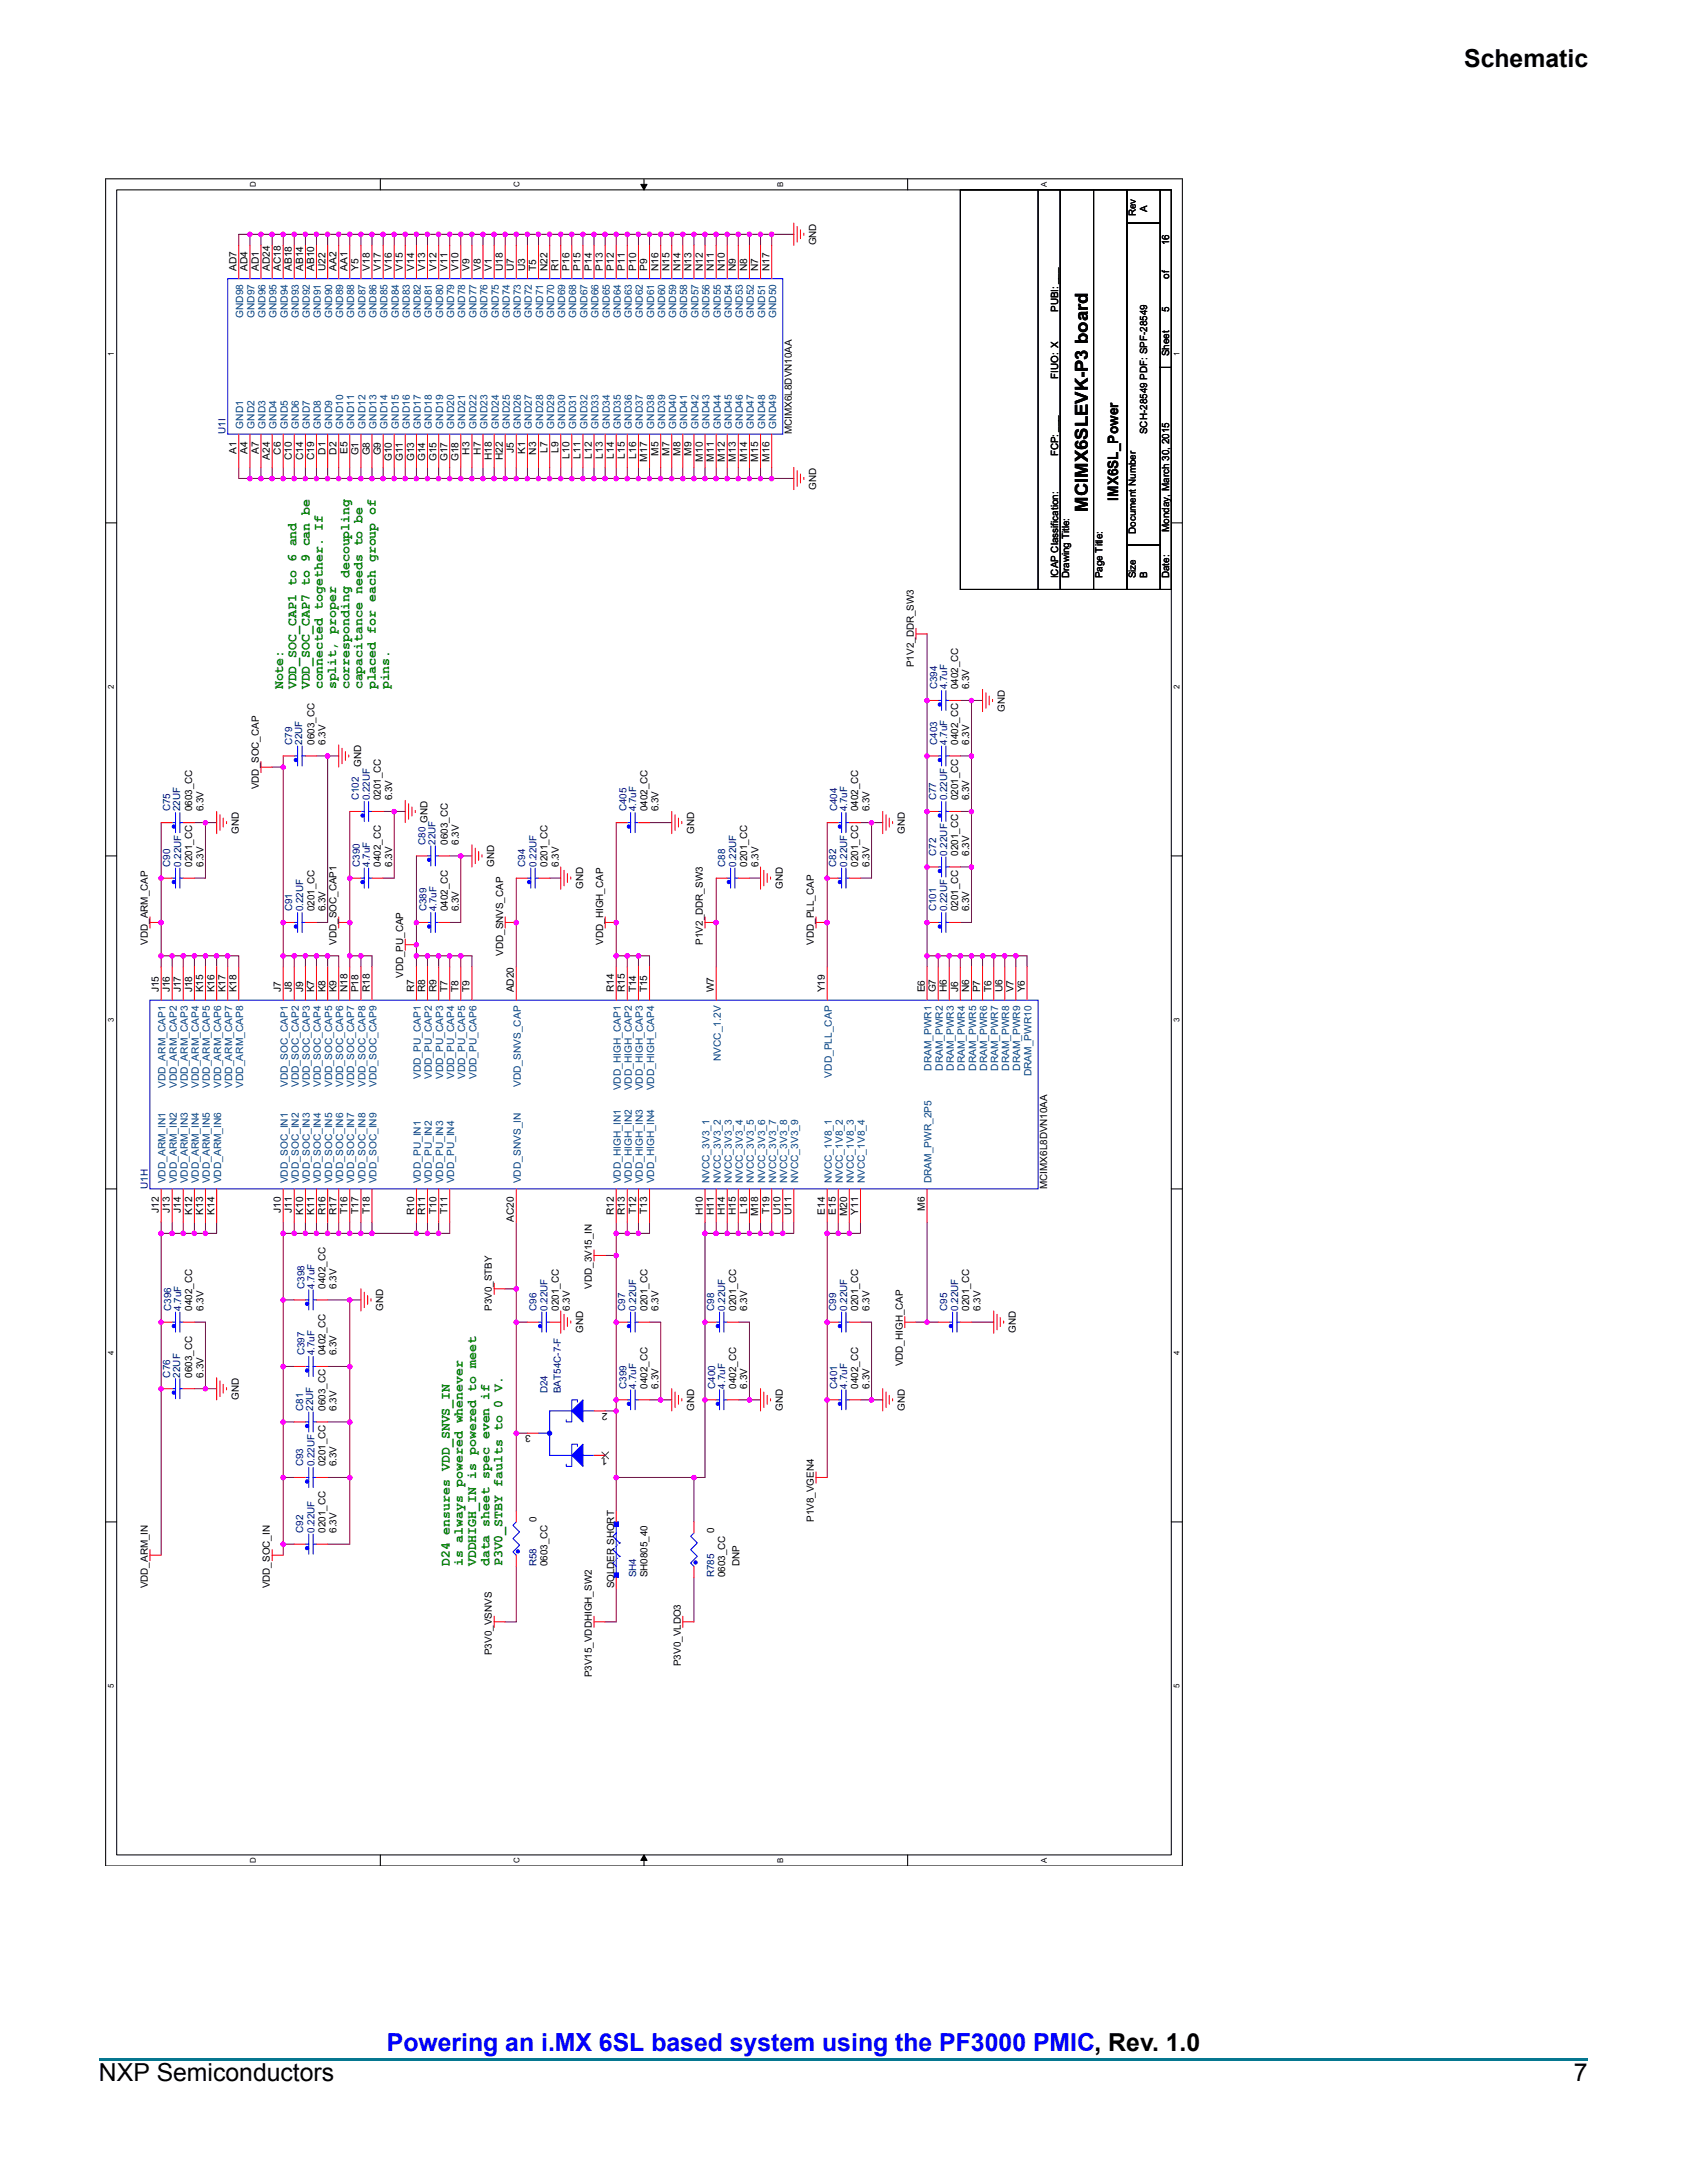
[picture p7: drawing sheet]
<svg xmlns="http://www.w3.org/2000/svg" width="216mm" height="279mm" viewBox="0 0 216 279" stroke-linecap="round" stroke-linejoin="round" font-family="sans-serif">
<defs><g id="words">
<g font-size="3.2">
<text x="187.4" y="8.6">Schematic</text>
<text x="12.7" y="266.4">NXP Semiconductors</text>
<text x="201.4" y="266.4">7</text>
</g>
<text font-size="3.2" fill="#00f" x="49.5" y="262.5">Powering an i.MX 6SL based system using the PF3000 PMIC, Rev. 1.0</text>
<text font-size="2.3" x="139.2" y="65.5" transform="rotate(-90 139.2 65.5)">MCIMX6SLEVK-P3 board</text>
<text font-size="1.8" x="143.1" y="64.1" transform="rotate(-90 143.1 64.1)">IMX6SL_Power</text>
<g font-size="1.7" fill="#008000">
<text x="36.2" y="88.2" transform="rotate(-90 36.2 88.2)">Note:</text>
<text x="37.9" y="88.2" transform="rotate(-90 37.9 88.2)">VDD_SOC_CAP1 to 6 and</text>
<text x="39.6" y="88.2" transform="rotate(-90 39.6 88.2)">VDD_SOC_CAP7 to 9 can be</text>
<text x="41.3" y="88.2" transform="rotate(-90 41.3 88.2)">connected together. If</text>
<text x="43" y="88.2" transform="rotate(-90 43 88.2)">split, proper</text>
<text x="44.7" y="88.2" transform="rotate(-90 44.7 88.2)">corresponding decoupling</text>
<text x="46.4" y="88.2" transform="rotate(-90 46.4 88.2)">capacitance needs to be</text>
<text x="48.1" y="88.2" transform="rotate(-90 48.1 88.2)">placed for each group of</text>
<text x="49.8" y="88.2" transform="rotate(-90 49.8 88.2)">pins.</text>
<text x="57.6" y="200.5" transform="rotate(-90 57.6 200.5)">D24 ensures VDD_SNVS_IN</text>
<text x="59.2" y="200.5" transform="rotate(-90 59.2 200.5)">is always powered whenever</text>
<text x="60.9" y="200.5" transform="rotate(-90 60.9 200.5)">VDDHIGH_IN is powered to meet</text>
<text x="62.6" y="200.5" transform="rotate(-90 62.6 200.5)">data sheet spec even if</text>
<text x="64.3" y="200.5" transform="rotate(-90 64.3 200.5)">P3V0_STBY faults to 0 V.</text>
</g>
<g font-size="1.3">
<text x="145.4" y="27.7" transform="rotate(-90 145.4 27.7)">Rev</text>
<text x="146.8" y="27.1" transform="rotate(-90 146.8 27.1)">A</text>
<text x="30.3" y="34.7" transform="rotate(-90 30.3 34.7)">AD7</text>
<text x="31.7" y="34.7" transform="rotate(-90 31.7 34.7)">AD4</text>
<text x="33.1" y="34.7" transform="rotate(-90 33.1 34.7)">AD1</text>
<text x="34.5" y="34.7" transform="rotate(-90 34.5 34.7)">AD24</text>
<text x="35.9" y="34.7" transform="rotate(-90 35.9 34.7)">AC18</text>
<text x="37.4" y="34.7" transform="rotate(-90 37.4 34.7)">AB18</text>
<text x="38.8" y="34.7" transform="rotate(-90 38.8 34.7)">AB14</text>
<text x="40.2" y="34.7" transform="rotate(-90 40.2 34.7)">AB10</text>
<text x="41.6" y="34.7" transform="rotate(-90 41.6 34.7)">U22</text>
<text x="43.1" y="34.7" transform="rotate(-90 43.1 34.7)">AA2</text>
<text x="44.5" y="34.7" transform="rotate(-90 44.5 34.7)">AA1</text>
<text x="45.9" y="34.7" transform="rotate(-90 45.9 34.7)">Y5</text>
<text x="47.3" y="34.7" transform="rotate(-90 47.3 34.7)">V18</text>
<text x="48.7" y="34.7" transform="rotate(-90 48.7 34.7)">V17</text>
<text x="50.2" y="34.7" transform="rotate(-90 50.2 34.7)">V16</text>
<text x="51.6" y="34.7" transform="rotate(-90 51.6 34.7)">V15</text>
<text x="53" y="34.7" transform="rotate(-90 53 34.7)">V14</text>
<text x="54.4" y="34.7" transform="rotate(-90 54.4 34.7)">V13</text>
<text x="55.8" y="34.7" transform="rotate(-90 55.8 34.7)">V12</text>
<text x="57.3" y="34.7" transform="rotate(-90 57.3 34.7)">V11</text>
<text x="58.7" y="34.7" transform="rotate(-90 58.7 34.7)">V10</text>
<text x="60.1" y="34.7" transform="rotate(-90 60.1 34.7)">V9</text>
<text x="61.5" y="34.7" transform="rotate(-90 61.5 34.7)">V8</text>
<text x="62.9" y="34.7" transform="rotate(-90 62.9 34.7)">V1</text>
<text x="64.4" y="34.7" transform="rotate(-90 64.4 34.7)">U18</text>
<text x="65.8" y="34.7" transform="rotate(-90 65.8 34.7)">U7</text>
<text x="67.2" y="34.7" transform="rotate(-90 67.2 34.7)">U3</text>
<text x="68.6" y="34.7" transform="rotate(-90 68.6 34.7)">T5</text>
<text x="70.1" y="34.7" transform="rotate(-90 70.1 34.7)">N22</text>
<text x="71.5" y="34.7" transform="rotate(-90 71.5 34.7)">R1</text>
<text x="72.9" y="34.7" transform="rotate(-90 72.9 34.7)">P16</text>
<text x="74.3" y="34.7" transform="rotate(-90 74.3 34.7)">P15</text>
<text x="75.7" y="34.7" transform="rotate(-90 75.7 34.7)">P14</text>
<text x="77.2" y="34.7" transform="rotate(-90 77.2 34.7)">P13</text>
<text x="78.6" y="34.7" transform="rotate(-90 78.6 34.7)">P12</text>
<text x="80" y="34.7" transform="rotate(-90 80 34.7)">P11</text>
<text x="81.4" y="34.7" transform="rotate(-90 81.4 34.7)">P10</text>
<text x="82.8" y="34.7" transform="rotate(-90 82.8 34.7)">P9</text>
<text x="84.3" y="34.7" transform="rotate(-90 84.3 34.7)">N16</text>
<text x="85.7" y="34.7" transform="rotate(-90 85.7 34.7)">N15</text>
<text x="87.1" y="34.7" transform="rotate(-90 87.1 34.7)">N14</text>
<text x="88.5" y="34.7" transform="rotate(-90 88.5 34.7)">N13</text>
<text x="89.9" y="34.7" transform="rotate(-90 89.9 34.7)">N12</text>
<text x="91.4" y="34.7" transform="rotate(-90 91.4 34.7)">N11</text>
<text x="92.8" y="34.7" transform="rotate(-90 92.8 34.7)">N10</text>
<text x="94.2" y="34.7" transform="rotate(-90 94.2 34.7)">N9</text>
<text x="95.6" y="34.7" transform="rotate(-90 95.6 34.7)">N8</text>
<text x="97" y="34.7" transform="rotate(-90 97 34.7)">N7</text>
<text x="98.5" y="34.7" transform="rotate(-90 98.5 34.7)">N17</text>
<text x="104.5" y="31.4" transform="rotate(-90 104.5 31.4)">GND</text>
<text x="149.6" y="35.7" transform="rotate(-90 149.6 35.7)">of</text>
<text x="149.6" y="31.4" transform="rotate(-90 149.6 31.4)">16</text>
<text x="135.4" y="39.9" transform="rotate(-90 135.4 39.9)">PUBI: ___</text>
<text x="149.6" y="39.9" transform="rotate(-90 149.6 39.9)">5</text>
<text x="149.6" y="45.6" transform="rotate(-90 149.6 45.6)">Sheet</text>
<text x="135.4" y="48.5" transform="rotate(-90 135.4 48.5)">FIUO: X</text>
<text x="30.3" y="58.1" transform="rotate(-90 30.3 58.1)">A1</text>
<text x="31.7" y="58.1" transform="rotate(-90 31.7 58.1)">A4</text>
<text x="33.1" y="58.1" transform="rotate(-90 33.1 58.1)">A7</text>
<text x="34.5" y="58.9" transform="rotate(-90 34.5 58.9)">A24</text>
<text x="35.9" y="58.2" transform="rotate(-90 35.9 58.2)">C6</text>
<text x="37.4" y="58.9" transform="rotate(-90 37.4 58.9)">C10</text>
<text x="38.8" y="58.9" transform="rotate(-90 38.8 58.9)">C14</text>
<text x="40.2" y="58.9" transform="rotate(-90 40.2 58.9)">C19</text>
<text x="41.6" y="58.2" transform="rotate(-90 41.6 58.2)">D1</text>
<text x="43.1" y="58.2" transform="rotate(-90 43.1 58.2)">D2</text>
<text x="44.5" y="58.1" transform="rotate(-90 44.5 58.1)">E5</text>
<text x="45.9" y="58.3" transform="rotate(-90 45.9 58.3)">G1</text>
<text x="47.3" y="58.3" transform="rotate(-90 47.3 58.3)">G8</text>
<text x="48.7" y="58.3" transform="rotate(-90 48.7 58.3)">G9</text>
<text x="50.2" y="59" transform="rotate(-90 50.2 59)">G10</text>
<text x="51.6" y="59" transform="rotate(-90 51.6 59)">G11</text>
<text x="53" y="59" transform="rotate(-90 53 59)">G13</text>
<text x="54.4" y="59" transform="rotate(-90 54.4 59)">G14</text>
<text x="55.8" y="59" transform="rotate(-90 55.8 59)">G15</text>
<text x="57.3" y="59" transform="rotate(-90 57.3 59)">G17</text>
<text x="58.7" y="59" transform="rotate(-90 58.7 59)">G18</text>
<text x="60.1" y="58.2" transform="rotate(-90 60.1 58.2)">H3</text>
<text x="61.5" y="58.2" transform="rotate(-90 61.5 58.2)">H7</text>
<text x="62.9" y="58.9" transform="rotate(-90 62.9 58.9)">H18</text>
<text x="64.4" y="58.9" transform="rotate(-90 64.4 58.9)">H22</text>
<text x="65.8" y="57.9" transform="rotate(-90 65.8 57.9)">J5</text>
<text x="67.2" y="58.1" transform="rotate(-90 67.2 58.1)">K1</text>
<text x="68.6" y="58.2" transform="rotate(-90 68.6 58.2)">N3</text>
<text x="70.1" y="58" transform="rotate(-90 70.1 58)">L7</text>
<text x="71.5" y="58" transform="rotate(-90 71.5 58)">L9</text>
<text x="72.9" y="58.7" transform="rotate(-90 72.9 58.7)">L10</text>
<text x="74.3" y="58.7" transform="rotate(-90 74.3 58.7)">L11</text>
<text x="75.7" y="58.7" transform="rotate(-90 75.7 58.7)">L12</text>
<text x="77.2" y="58.7" transform="rotate(-90 77.2 58.7)">L13</text>
<text x="78.6" y="58.7" transform="rotate(-90 78.6 58.7)">L14</text>
<text x="80" y="58.7" transform="rotate(-90 80 58.7)">L15</text>
<text x="81.4" y="58.7" transform="rotate(-90 81.4 58.7)">L16</text>
<text x="82.8" y="59.1" transform="rotate(-90 82.8 59.1)">M17</text>
<text x="84.3" y="58.4" transform="rotate(-90 84.3 58.4)">M5</text>
<text x="85.7" y="58.4" transform="rotate(-90 85.7 58.4)">M7</text>
<text x="87.1" y="58.4" transform="rotate(-90 87.1 58.4)">M8</text>
<text x="88.5" y="58.4" transform="rotate(-90 88.5 58.4)">M9</text>
<text x="89.9" y="59.1" transform="rotate(-90 89.9 59.1)">M10</text>
<text x="91.4" y="59.1" transform="rotate(-90 91.4 59.1)">M11</text>
<text x="92.8" y="59.1" transform="rotate(-90 92.8 59.1)">M12</text>
<text x="94.2" y="59.1" transform="rotate(-90 94.2 59.1)">M13</text>
<text x="95.6" y="59.1" transform="rotate(-90 95.6 59.1)">M14</text>
<text x="97" y="59.1" transform="rotate(-90 97 59.1)">M15</text>
<text x="98.5" y="59.1" transform="rotate(-90 98.5 59.1)">M16</text>
<text x="101.3" y="55.6" transform="rotate(-90 101.3 55.6)">MCIMX6L8DVN10AA</text>
<text x="135.4" y="58.4" transform="rotate(-90 135.4 58.4)">FCP: ___</text>
<text x="146.8" y="55.6" transform="rotate(-90 146.8 55.6)">SCH-28549 PDF: SPF-28549</text>
<text x="104.5" y="62.7" transform="rotate(-90 104.5 62.7)">GND</text>
<text x="145.4" y="68.3" transform="rotate(-90 145.4 68.3)">Document Number</text>
<text x="149.6" y="68.1" transform="rotate(-90 149.6 68.1)">Monday, March 30, 2015</text>
<text x="135.4" y="74" transform="rotate(-90 135.4 74)">ICAP Classification:</text>
<text x="136.8" y="74" transform="rotate(-90 136.8 74)">Drawing Title:</text>
<text x="141.1" y="74" transform="rotate(-90 141.1 74)">Page Title:</text>
<text x="145.4" y="74" transform="rotate(-90 145.4 74)">Size</text>
<text x="146.8" y="74" transform="rotate(-90 146.8 74)">B</text>
<text x="149.6" y="74" transform="rotate(-90 149.6 74)">Date:</text>
<text x="116.9" y="85.4" transform="rotate(-90 116.9 85.4)">P1V2_DDR_SW3</text>
<text x="122.6" y="88.2" transform="rotate(-90 122.6 88.2)">0402_CC</text>
<text x="124.1" y="88.2" transform="rotate(-90 124.1 88.2)">6.3V</text>
<text x="40.2" y="95.3" transform="rotate(-90 40.2 95.3)">0603_CC</text>
<text x="41.7" y="95.3" transform="rotate(-90 41.7 95.3)">6.3V</text>
<text x="122.6" y="95.3" transform="rotate(-90 122.6 95.3)">0402_CC</text>
<text x="124.1" y="95.3" transform="rotate(-90 124.1 95.3)">6.3V</text>
<text x="128.6" y="91.1" transform="rotate(-90 128.6 91.1)">GND</text>
<text x="33.1" y="101" transform="rotate(-90 33.1 101)">VDD_SOC_CAP</text>
<text x="46.2" y="98.2" transform="rotate(-90 46.2 98.2)">GND</text>
<text x="24.6" y="103.9" transform="rotate(-90 24.6 103.9)">0603_CC</text>
<text x="26" y="103.9" transform="rotate(-90 26 103.9)">6.3V</text>
<text x="30.6" y="106.7" transform="rotate(-90 30.6 106.7)">GND</text>
<text x="48.8" y="102.4" transform="rotate(-90 48.8 102.4)">0201_CC</text>
<text x="50.2" y="102.4" transform="rotate(-90 50.2 102.4)">6.3V</text>
<text x="82.9" y="103.9" transform="rotate(-90 82.9 103.9)">0402_CC</text>
<text x="84.3" y="103.9" transform="rotate(-90 84.3 103.9)">6.3V</text>
<text x="88.8" y="106.7" transform="rotate(-90 88.8 106.7)">GND</text>
<text x="109.8" y="103.9" transform="rotate(-90 109.8 103.9)">0402_CC</text>
<text x="111.3" y="103.9" transform="rotate(-90 111.3 103.9)">6.3V</text>
<text x="115.8" y="106.7" transform="rotate(-90 115.8 106.7)">GND</text>
<text x="122.6" y="102.4" transform="rotate(-90 122.6 102.4)">0201_CC</text>
<text x="124.1" y="102.4" transform="rotate(-90 124.1 102.4)">6.3V</text>
<text x="24.6" y="111" transform="rotate(-90 24.6 111)">0201_CC</text>
<text x="26" y="111" transform="rotate(-90 26 111)">6.3V</text>
<text x="48.8" y="111" transform="rotate(-90 48.8 111)">0402_CC</text>
<text x="50.2" y="111" transform="rotate(-90 50.2 111)">6.3V</text>
<text x="57.3" y="108.1" transform="rotate(-90 57.3 108.1)">0603_CC</text>
<text x="58.7" y="108.1" transform="rotate(-90 58.7 108.1)">6.3V</text>
<text x="63.2" y="111" transform="rotate(-90 63.2 111)">GND</text>
<text x="70.1" y="111" transform="rotate(-90 70.1 111)">0201_CC</text>
<text x="71.5" y="111" transform="rotate(-90 71.5 111)">6.3V</text>
<text x="74.6" y="113.8" transform="rotate(-90 74.6 113.8)">GND</text>
<text x="95.6" y="111" transform="rotate(-90 95.6 111)">0201_CC</text>
<text x="97.1" y="111" transform="rotate(-90 97.1 111)">6.3V</text>
<text x="100.2" y="113.8" transform="rotate(-90 100.2 113.8)">GND</text>
<text x="109.8" y="111" transform="rotate(-90 109.8 111)">0201_CC</text>
<text x="111.3" y="111" transform="rotate(-90 111.3 111)">6.3V</text>
<text x="122.6" y="109.5" transform="rotate(-90 122.6 109.5)">0201_CC</text>
<text x="124.1" y="109.5" transform="rotate(-90 124.1 109.5)">6.3V</text>
<text x="40.2" y="116.6" transform="rotate(-90 40.2 116.6)">0201_CC</text>
<text x="41.7" y="116.6" transform="rotate(-90 41.7 116.6)">6.3V</text>
<text x="57.3" y="116.6" transform="rotate(-90 57.3 116.6)">0402_CC</text>
<text x="58.7" y="116.6" transform="rotate(-90 58.7 116.6)">6.3V</text>
<text x="122.6" y="116.6" transform="rotate(-90 122.6 116.6)">0201_CC</text>
<text x="124.1" y="116.6" transform="rotate(-90 124.1 116.6)">6.3V</text>
<text x="18.9" y="120.9" transform="rotate(-90 18.9 120.9)">VDD_ARM_CAP</text>
<text x="43.1" y="120.9" transform="rotate(-90 43.1 120.9)">VDD_SOC_CAP1</text>
<text x="51.6" y="125.2" transform="rotate(-90 51.6 125.2)">VDD_PU_CAP</text>
<text x="64.4" y="122.3" transform="rotate(-90 64.4 122.3)">VDD_SNVS_CAP</text>
<text x="77.2" y="120.9" transform="rotate(-90 77.2 120.9)">VDD_HIGH_CAP</text>
<text x="90" y="120.9" transform="rotate(-90 90 120.9)">P1V2_DDR_SW3</text>
<text x="104.2" y="120.9" transform="rotate(-90 104.2 120.9)">VDD_PLL_CAP</text>
<text x="20.3" y="127" transform="rotate(-90 20.3 127)">J15</text>
<text x="21.7" y="127" transform="rotate(-90 21.7 127)">J16</text>
<text x="23.2" y="127" transform="rotate(-90 23.2 127)">J17</text>
<text x="24.6" y="127" transform="rotate(-90 24.6 127)">J18</text>
<text x="26" y="127" transform="rotate(-90 26 127)">K15</text>
<text x="27.4" y="127" transform="rotate(-90 27.4 127)">K16</text>
<text x="28.8" y="127" transform="rotate(-90 28.8 127)">K17</text>
<text x="30.3" y="127" transform="rotate(-90 30.3 127)">K18</text>
<text x="35.9" y="127" transform="rotate(-90 35.9 127)">J7</text>
<text x="37.4" y="127" transform="rotate(-90 37.4 127)">J8</text>
<text x="38.8" y="127" transform="rotate(-90 38.8 127)">J9</text>
<text x="40.2" y="127" transform="rotate(-90 40.2 127)">K7</text>
<text x="41.6" y="127" transform="rotate(-90 41.6 127)">K8</text>
<text x="43.1" y="127" transform="rotate(-90 43.1 127)">K9</text>
<text x="44.5" y="127" transform="rotate(-90 44.5 127)">N18</text>
<text x="45.9" y="127" transform="rotate(-90 45.9 127)">P18</text>
<text x="47.3" y="127" transform="rotate(-90 47.3 127)">R18</text>
<text x="53" y="127" transform="rotate(-90 53 127)">R7</text>
<text x="54.4" y="127" transform="rotate(-90 54.4 127)">R8</text>
<text x="55.8" y="127" transform="rotate(-90 55.8 127)">R9</text>
<text x="57.3" y="127" transform="rotate(-90 57.3 127)">T7</text>
<text x="58.7" y="127" transform="rotate(-90 58.7 127)">T8</text>
<text x="60.1" y="127" transform="rotate(-90 60.1 127)">T9</text>
<text x="65.8" y="127" transform="rotate(-90 65.8 127)">AD20</text>
<text x="78.6" y="127" transform="rotate(-90 78.6 127)">R14</text>
<text x="80" y="127" transform="rotate(-90 80 127)">R15</text>
<text x="81.4" y="127" transform="rotate(-90 81.4 127)">T14</text>
<text x="82.8" y="127" transform="rotate(-90 82.8 127)">T15</text>
<text x="91.4" y="127" transform="rotate(-90 91.4 127)">W7</text>
<text x="105.6" y="127" transform="rotate(-90 105.6 127)">Y19</text>
<text x="118.3" y="127" transform="rotate(-90 118.3 127)">E6</text>
<text x="119.8" y="127" transform="rotate(-90 119.8 127)">G7</text>
<text x="121.2" y="127" transform="rotate(-90 121.2 127)">H6</text>
<text x="122.6" y="127" transform="rotate(-90 122.6 127)">J6</text>
<text x="124" y="127" transform="rotate(-90 124 127)">N6</text>
<text x="125.5" y="127" transform="rotate(-90 125.5 127)">P7</text>
<text x="126.9" y="127" transform="rotate(-90 126.9 127)">T6</text>
<text x="128.3" y="127" transform="rotate(-90 128.3 127)">U6</text>
<text x="129.7" y="127" transform="rotate(-90 129.7 127)">V7</text>
<text x="131.1" y="127" transform="rotate(-90 131.1 127)">Y6</text>
<text x="20.3" y="155.3" transform="rotate(-90 20.3 155.3)">J12</text>
<text x="21.7" y="155.3" transform="rotate(-90 21.7 155.3)">J13</text>
<text x="23.2" y="155.3" transform="rotate(-90 23.2 155.3)">J14</text>
<text x="24.6" y="155.5" transform="rotate(-90 24.6 155.5)">K12</text>
<text x="26" y="155.5" transform="rotate(-90 26 155.5)">K13</text>
<text x="27.4" y="155.5" transform="rotate(-90 27.4 155.5)">K14</text>
<text x="35.9" y="155.3" transform="rotate(-90 35.9 155.3)">J10</text>
<text x="37.4" y="155.3" transform="rotate(-90 37.4 155.3)">J11</text>
<text x="38.8" y="155.5" transform="rotate(-90 38.8 155.5)">K10</text>
<text x="40.2" y="155.5" transform="rotate(-90 40.2 155.5)">K11</text>
<text x="41.6" y="155.5" transform="rotate(-90 41.6 155.5)">R16</text>
<text x="43.1" y="155.5" transform="rotate(-90 43.1 155.5)">R17</text>
<text x="44.5" y="155.4" transform="rotate(-90 44.5 155.4)">T16</text>
<text x="45.9" y="155.4" transform="rotate(-90 45.9 155.4)">T17</text>
<text x="47.3" y="155.4" transform="rotate(-90 47.3 155.4)">T18</text>
<text x="53" y="155.5" transform="rotate(-90 53 155.5)">R10</text>
<text x="54.4" y="155.5" transform="rotate(-90 54.4 155.5)">R11</text>
<text x="55.8" y="155.4" transform="rotate(-90 55.8 155.4)">T10</text>
<text x="57.3" y="155.4" transform="rotate(-90 57.3 155.4)">T11</text>
<text x="78.6" y="155.5" transform="rotate(-90 78.6 155.5)">R12</text>
<text x="80" y="155.5" transform="rotate(-90 80 155.5)">R13</text>
<text x="81.4" y="155.4" transform="rotate(-90 81.4 155.4)">T12</text>
<text x="82.8" y="155.4" transform="rotate(-90 82.8 155.4)">T13</text>
<text x="89.9" y="155.5" transform="rotate(-90 89.9 155.5)">H10</text>
<text x="91.4" y="155.5" transform="rotate(-90 91.4 155.5)">H11</text>
<text x="92.8" y="155.5" transform="rotate(-90 92.8 155.5)">H14</text>
<text x="94.2" y="155.5" transform="rotate(-90 94.2 155.5)">H15</text>
<text x="95.6" y="155.3" transform="rotate(-90 95.6 155.3)">L18</text>
<text x="97" y="155.7" transform="rotate(-90 97 155.7)">M18</text>
<text x="98.5" y="155.4" transform="rotate(-90 98.5 155.4)">T19</text>
<text x="99.9" y="155.5" transform="rotate(-90 99.9 155.5)">U10</text>
<text x="101.3" y="155.5" transform="rotate(-90 101.3 155.5)">U11</text>
<text x="105.6" y="155.5" transform="rotate(-90 105.6 155.5)">E14</text>
<text x="107" y="155.5" transform="rotate(-90 107 155.5)">E15</text>
<text x="108.4" y="155.7" transform="rotate(-90 108.4 155.7)">M20</text>
<text x="109.8" y="155.5" transform="rotate(-90 109.8 155.5)">Y11</text>
<text x="118.3" y="155" transform="rotate(-90 118.3 155)">M6</text>
<text x="134" y="152.2" transform="rotate(-90 134 152.2)">MCIMX6L8DVN10AA</text>
<text x="65.8" y="156.4" transform="rotate(-90 65.8 156.4)">AC20</text>
<text x="24.6" y="167.8" transform="rotate(-90 24.6 167.8)">0402_CC</text>
<text x="26" y="167.8" transform="rotate(-90 26 167.8)">6.3V</text>
<text x="41.7" y="165" transform="rotate(-90 41.7 165)">0402_CC</text>
<text x="43.1" y="165" transform="rotate(-90 43.1 165)">6.3V</text>
<text x="49" y="167.8" transform="rotate(-90 49 167.8)">GND</text>
<text x="63" y="167.8" transform="rotate(-90 63 167.8)">P3V0_STBY</text>
<text x="71.5" y="167.8" transform="rotate(-90 71.5 167.8)">0201_CC</text>
<text x="72.9" y="167.8" transform="rotate(-90 72.9 167.8)">6.3V</text>
<text x="75.8" y="165" transform="rotate(-90 75.8 165)">VDD_3V15_IN</text>
<text x="82.9" y="167.8" transform="rotate(-90 82.9 167.8)">0201_CC</text>
<text x="84.3" y="167.8" transform="rotate(-90 84.3 167.8)">6.3V</text>
<text x="94.2" y="167.8" transform="rotate(-90 94.2 167.8)">0201_CC</text>
<text x="95.6" y="167.8" transform="rotate(-90 95.6 167.8)">6.3V</text>
<text x="109.8" y="167.8" transform="rotate(-90 109.8 167.8)">0201_CC</text>
<text x="111.3" y="167.8" transform="rotate(-90 111.3 167.8)">6.3V</text>
<text x="124.1" y="167.8" transform="rotate(-90 124.1 167.8)">0201_CC</text>
<text x="125.5" y="167.8" transform="rotate(-90 125.5 167.8)">6.3V</text>
<text x="41.7" y="173.5" transform="rotate(-90 41.7 173.5)">0402_CC</text>
<text x="43.1" y="173.5" transform="rotate(-90 43.1 173.5)">6.3V</text>
<text x="74.6" y="170.6" transform="rotate(-90 74.6 170.6)">GND</text>
<text x="130" y="170.6" transform="rotate(-90 130 170.6)">GND</text>
<text x="24.6" y="176.3" transform="rotate(-90 24.6 176.3)">0603_CC</text>
<text x="26" y="176.3" transform="rotate(-90 26 176.3)">6.3V</text>
<text x="30.6" y="179.2" transform="rotate(-90 30.6 179.2)">GND</text>
<text x="82.9" y="177.7" transform="rotate(-90 82.9 177.7)">0402_CC</text>
<text x="84.3" y="177.7" transform="rotate(-90 84.3 177.7)">6.3V</text>
<text x="94.2" y="177.7" transform="rotate(-90 94.2 177.7)">0402_CC</text>
<text x="95.6" y="177.7" transform="rotate(-90 95.6 177.7)">6.3V</text>
<text x="109.8" y="177.7" transform="rotate(-90 109.8 177.7)">0402_CC</text>
<text x="111.3" y="177.7" transform="rotate(-90 111.3 177.7)">6.3V</text>
<text x="115.5" y="174.9" transform="rotate(-90 115.5 174.9)">VDD_HIGH_CAP</text>
<text x="41.7" y="180.6" transform="rotate(-90 41.7 180.6)">0603_CC</text>
<text x="43.1" y="180.6" transform="rotate(-90 43.1 180.6)">6.3V</text>
<text x="67.9" y="183.7" transform="rotate(-180 67.9 183.7)">3</text>
<text x="77.7" y="180.9" transform="rotate(-180 77.7 180.9)">2</text>
<text x="88.8" y="180.6" transform="rotate(-90 88.8 180.6)">GND</text>
<text x="100.2" y="180.6" transform="rotate(-90 100.2 180.6)">GND</text>
<text x="115.8" y="180.6" transform="rotate(-90 115.8 180.6)">GND</text>
<text x="41.7" y="187.7" transform="rotate(-90 41.7 187.7)">0201_CC</text>
<text x="43.1" y="187.7" transform="rotate(-90 43.1 187.7)">6.3V</text>
<text x="77.7" y="186.6" transform="rotate(-180 77.7 186.6)">1</text>
<text x="41.7" y="196.2" transform="rotate(-90 41.7 196.2)">0201_CC</text>
<text x="43.1" y="196.2" transform="rotate(-90 43.1 196.2)">6.3V</text>
<text x="68.7" y="194.8" transform="rotate(-90 68.7 194.8)">0</text>
<text x="91.4" y="196.2" transform="rotate(-90 91.4 196.2)">0</text>
<text x="104.2" y="194.8" transform="rotate(-90 104.2 194.8)">P1V8_VGEN4</text>
<text x="18.9" y="203.3" transform="rotate(-90 18.9 203.3)">VDD_ARM_IN</text>
<text x="34.6" y="203.3" transform="rotate(-90 34.6 203.3)">VDD_SOC_IN</text>
<text x="70.1" y="200.5" transform="rotate(-90 70.1 200.5)">0603_CC</text>
<text x="78.6" y="203.3" transform="rotate(-90 78.6 203.3)">SOLDER SHORT</text>
<text x="82.9" y="201.9" transform="rotate(-90 82.9 201.9)">SH0805_40</text>
<text x="92.8" y="201.9" transform="rotate(-90 92.8 201.9)">0603_CC</text>
<text x="94.7" y="200.5" transform="rotate(-90 94.7 200.5)">DNP</text>
<text x="63" y="211.8" transform="rotate(-90 63 211.8)">P3V0_VSNVS</text>
<text x="75.8" y="214.7" transform="rotate(-90 75.8 214.7)">P3V15_VDDHIGH_SW2</text>
<text x="87.1" y="213.3" transform="rotate(-90 87.1 213.3)">P3V0_VLDO3</text>
</g>
<g font-size="1.3" fill="#004080">
<text x="31.1" y="40.7" transform="rotate(-90 31.1 40.7)">GND98</text>
<text x="32.6" y="40.7" transform="rotate(-90 32.6 40.7)">GND97</text>
<text x="34" y="40.7" transform="rotate(-90 34 40.7)">GND96</text>
<text x="35.4" y="40.7" transform="rotate(-90 35.4 40.7)">GND95</text>
<text x="36.8" y="40.7" transform="rotate(-90 36.8 40.7)">GND94</text>
<text x="38.2" y="40.7" transform="rotate(-90 38.2 40.7)">GND93</text>
<text x="39.7" y="40.7" transform="rotate(-90 39.7 40.7)">GND92</text>
<text x="41.1" y="40.7" transform="rotate(-90 41.1 40.7)">GND91</text>
<text x="42.5" y="40.7" transform="rotate(-90 42.5 40.7)">GND90</text>
<text x="43.9" y="40.7" transform="rotate(-90 43.9 40.7)">GND89</text>
<text x="45.3" y="40.7" transform="rotate(-90 45.3 40.7)">GND88</text>
<text x="46.8" y="40.7" transform="rotate(-90 46.8 40.7)">GND87</text>
<text x="48.2" y="40.7" transform="rotate(-90 48.2 40.7)">GND86</text>
<text x="49.6" y="40.7" transform="rotate(-90 49.6 40.7)">GND85</text>
<text x="51" y="40.7" transform="rotate(-90 51 40.7)">GND84</text>
<text x="52.4" y="40.7" transform="rotate(-90 52.4 40.7)">GND83</text>
<text x="53.9" y="40.7" transform="rotate(-90 53.9 40.7)">GND82</text>
<text x="55.3" y="40.7" transform="rotate(-90 55.3 40.7)">GND81</text>
<text x="56.7" y="40.7" transform="rotate(-90 56.7 40.7)">GND80</text>
<text x="58.1" y="40.7" transform="rotate(-90 58.1 40.7)">GND79</text>
<text x="59.5" y="40.7" transform="rotate(-90 59.5 40.7)">GND78</text>
<text x="61" y="40.7" transform="rotate(-90 61 40.7)">GND77</text>
<text x="62.4" y="40.7" transform="rotate(-90 62.4 40.7)">GND76</text>
<text x="63.8" y="40.7" transform="rotate(-90 63.8 40.7)">GND75</text>
<text x="65.2" y="40.7" transform="rotate(-90 65.2 40.7)">GND74</text>
<text x="66.6" y="40.7" transform="rotate(-90 66.6 40.7)">GND73</text>
<text x="68.1" y="40.7" transform="rotate(-90 68.1 40.7)">GND72</text>
<text x="69.5" y="40.7" transform="rotate(-90 69.5 40.7)">GND71</text>
<text x="70.9" y="40.7" transform="rotate(-90 70.9 40.7)">GND70</text>
<text x="72.3" y="40.7" transform="rotate(-90 72.3 40.7)">GND69</text>
<text x="73.8" y="40.7" transform="rotate(-90 73.8 40.7)">GND68</text>
<text x="75.2" y="40.7" transform="rotate(-90 75.2 40.7)">GND67</text>
<text x="76.6" y="40.7" transform="rotate(-90 76.6 40.7)">GND66</text>
<text x="78" y="40.7" transform="rotate(-90 78 40.7)">GND65</text>
<text x="79.4" y="40.7" transform="rotate(-90 79.4 40.7)">GND64</text>
<text x="80.9" y="40.7" transform="rotate(-90 80.9 40.7)">GND63</text>
<text x="82.3" y="40.7" transform="rotate(-90 82.3 40.7)">GND62</text>
<text x="83.7" y="40.7" transform="rotate(-90 83.7 40.7)">GND61</text>
<text x="85.1" y="40.7" transform="rotate(-90 85.1 40.7)">GND60</text>
<text x="86.5" y="40.7" transform="rotate(-90 86.5 40.7)">GND59</text>
<text x="88" y="40.7" transform="rotate(-90 88 40.7)">GND58</text>
<text x="89.4" y="40.7" transform="rotate(-90 89.4 40.7)">GND57</text>
<text x="90.8" y="40.7" transform="rotate(-90 90.8 40.7)">GND56</text>
<text x="92.2" y="40.7" transform="rotate(-90 92.2 40.7)">GND55</text>
<text x="93.6" y="40.7" transform="rotate(-90 93.6 40.7)">GND54</text>
<text x="95.1" y="40.7" transform="rotate(-90 95.1 40.7)">GND53</text>
<text x="96.5" y="40.7" transform="rotate(-90 96.5 40.7)">GND52</text>
<text x="97.9" y="40.7" transform="rotate(-90 97.9 40.7)">GND51</text>
<text x="99.3" y="40.7" transform="rotate(-90 99.3 40.7)">GND50</text>
<text x="31.1" y="54.9" transform="rotate(-90 31.1 54.9)">GND1</text>
<text x="32.6" y="54.9" transform="rotate(-90 32.6 54.9)">GND2</text>
<text x="34" y="54.9" transform="rotate(-90 34 54.9)">GND3</text>
<text x="35.4" y="54.9" transform="rotate(-90 35.4 54.9)">GND4</text>
<text x="36.8" y="54.9" transform="rotate(-90 36.8 54.9)">GND5</text>
<text x="38.2" y="54.9" transform="rotate(-90 38.2 54.9)">GND6</text>
<text x="39.7" y="54.9" transform="rotate(-90 39.7 54.9)">GND7</text>
<text x="41.1" y="54.9" transform="rotate(-90 41.1 54.9)">GND8</text>
<text x="42.5" y="54.9" transform="rotate(-90 42.5 54.9)">GND9</text>
<text x="43.9" y="54.9" transform="rotate(-90 43.9 54.9)">GND10</text>
<text x="45.3" y="54.9" transform="rotate(-90 45.3 54.9)">GND11</text>
<text x="46.8" y="54.9" transform="rotate(-90 46.8 54.9)">GND12</text>
<text x="48.2" y="54.9" transform="rotate(-90 48.2 54.9)">GND13</text>
<text x="49.6" y="54.9" transform="rotate(-90 49.6 54.9)">GND14</text>
<text x="51" y="54.9" transform="rotate(-90 51 54.9)">GND15</text>
<text x="52.4" y="54.9" transform="rotate(-90 52.4 54.9)">GND16</text>
<text x="53.9" y="54.9" transform="rotate(-90 53.9 54.9)">GND17</text>
<text x="55.3" y="54.9" transform="rotate(-90 55.3 54.9)">GND18</text>
<text x="56.7" y="54.9" transform="rotate(-90 56.7 54.9)">GND19</text>
<text x="58.1" y="54.9" transform="rotate(-90 58.1 54.9)">GND20</text>
<text x="59.5" y="54.9" transform="rotate(-90 59.5 54.9)">GND21</text>
<text x="61" y="54.9" transform="rotate(-90 61 54.9)">GND22</text>
<text x="62.4" y="54.9" transform="rotate(-90 62.4 54.9)">GND23</text>
<text x="63.8" y="54.9" transform="rotate(-90 63.8 54.9)">GND24</text>
<text x="65.2" y="54.9" transform="rotate(-90 65.2 54.9)">GND25</text>
<text x="66.6" y="54.9" transform="rotate(-90 66.6 54.9)">GND26</text>
<text x="68.1" y="54.9" transform="rotate(-90 68.1 54.9)">GND27</text>
<text x="69.5" y="54.9" transform="rotate(-90 69.5 54.9)">GND28</text>
<text x="70.9" y="54.9" transform="rotate(-90 70.9 54.9)">GND29</text>
<text x="72.3" y="54.9" transform="rotate(-90 72.3 54.9)">GND30</text>
<text x="73.8" y="54.9" transform="rotate(-90 73.8 54.9)">GND31</text>
<text x="75.2" y="54.9" transform="rotate(-90 75.2 54.9)">GND32</text>
<text x="76.6" y="54.9" transform="rotate(-90 76.6 54.9)">GND33</text>
<text x="78" y="54.9" transform="rotate(-90 78 54.9)">GND34</text>
<text x="79.4" y="54.9" transform="rotate(-90 79.4 54.9)">GND35</text>
<text x="80.9" y="54.9" transform="rotate(-90 80.9 54.9)">GND36</text>
<text x="82.3" y="54.9" transform="rotate(-90 82.3 54.9)">GND37</text>
<text x="83.7" y="54.9" transform="rotate(-90 83.7 54.9)">GND38</text>
<text x="85.1" y="54.9" transform="rotate(-90 85.1 54.9)">GND39</text>
<text x="86.5" y="54.9" transform="rotate(-90 86.5 54.9)">GND40</text>
<text x="88" y="54.9" transform="rotate(-90 88 54.9)">GND41</text>
<text x="89.4" y="54.9" transform="rotate(-90 89.4 54.9)">GND42</text>
<text x="90.8" y="54.9" transform="rotate(-90 90.8 54.9)">GND43</text>
<text x="92.2" y="54.9" transform="rotate(-90 92.2 54.9)">GND44</text>
<text x="93.6" y="54.9" transform="rotate(-90 93.6 54.9)">GND45</text>
<text x="95.1" y="54.9" transform="rotate(-90 95.1 54.9)">GND46</text>
<text x="96.5" y="54.9" transform="rotate(-90 96.5 54.9)">GND47</text>
<text x="97.9" y="54.9" transform="rotate(-90 97.9 54.9)">GND48</text>
<text x="99.3" y="54.9" transform="rotate(-90 99.3 54.9)">GND49</text>
<text x="92.2" y="135.8" transform="rotate(-90 92.2 135.8)">NVCC_1.2V</text>
<text x="106.4" y="137.9" transform="rotate(-90 106.4 137.9)">VDD_PLL_CAP</text>
<text x="119.2" y="137" transform="rotate(-90 119.2 137)">DRAM_PWR1</text>
<text x="120.6" y="137" transform="rotate(-90 120.6 137)">DRAM_PWR2</text>
<text x="122.1" y="137" transform="rotate(-90 122.1 137)">DRAM_PWR3</text>
<text x="123.5" y="137" transform="rotate(-90 123.5 137)">DRAM_PWR4</text>
<text x="124.9" y="137" transform="rotate(-90 124.9 137)">DRAM_PWR5</text>
<text x="126.3" y="137" transform="rotate(-90 126.3 137)">DRAM_PWR6</text>
<text x="127.8" y="137" transform="rotate(-90 127.8 137)">DRAM_PWR7</text>
<text x="129.2" y="137" transform="rotate(-90 129.2 137)">DRAM_PWR8</text>
<text x="130.6" y="137" transform="rotate(-90 130.6 137)">DRAM_PWR9</text>
<text x="132" y="137.8" transform="rotate(-90 132 137.8)">DRAM_PWR10</text>
<text x="21.2" y="139.2" transform="rotate(-90 21.2 139.2)">VDD_ARM_CAP1</text>
<text x="22.6" y="139.2" transform="rotate(-90 22.6 139.2)">VDD_ARM_CAP2</text>
<text x="24" y="139.2" transform="rotate(-90 24 139.2)">VDD_ARM_CAP3</text>
<text x="25.5" y="139.2" transform="rotate(-90 25.5 139.2)">VDD_ARM_CAP4</text>
<text x="26.9" y="139.2" transform="rotate(-90 26.9 139.2)">VDD_ARM_CAP5</text>
<text x="28.3" y="139.2" transform="rotate(-90 28.3 139.2)">VDD_ARM_CAP6</text>
<text x="29.7" y="139.2" transform="rotate(-90 29.7 139.2)">VDD_ARM_CAP7</text>
<text x="31.1" y="139.2" transform="rotate(-90 31.1 139.2)">VDD_ARM_CAP8</text>
<text x="36.8" y="139.1" transform="rotate(-90 36.8 139.1)">VDD_SOC_CAP1</text>
<text x="38.2" y="139.1" transform="rotate(-90 38.2 139.1)">VDD_SOC_CAP2</text>
<text x="39.7" y="139.1" transform="rotate(-90 39.7 139.1)">VDD_SOC_CAP3</text>
<text x="41.1" y="139.1" transform="rotate(-90 41.1 139.1)">VDD_SOC_CAP4</text>
<text x="42.5" y="139.1" transform="rotate(-90 42.5 139.1)">VDD_SOC_CAP5</text>
<text x="43.9" y="139.1" transform="rotate(-90 43.9 139.1)">VDD_SOC_CAP6</text>
<text x="45.3" y="139.1" transform="rotate(-90 45.3 139.1)">VDD_SOC_CAP7</text>
<text x="46.8" y="139.1" transform="rotate(-90 46.8 139.1)">VDD_SOC_CAP8</text>
<text x="48.2" y="139.1" transform="rotate(-90 48.2 139.1)">VDD_SOC_CAP9</text>
<text x="53.9" y="138.1" transform="rotate(-90 53.9 138.1)">VDD_PU_CAP1</text>
<text x="55.3" y="138.1" transform="rotate(-90 55.3 138.1)">VDD_PU_CAP2</text>
<text x="56.7" y="138.1" transform="rotate(-90 56.7 138.1)">VDD_PU_CAP3</text>
<text x="58.1" y="138.1" transform="rotate(-90 58.1 138.1)">VDD_PU_CAP4</text>
<text x="59.5" y="138.1" transform="rotate(-90 59.5 138.1)">VDD_PU_CAP5</text>
<text x="61" y="138.1" transform="rotate(-90 61 138.1)">VDD_PU_CAP6</text>
<text x="66.6" y="139.1" transform="rotate(-90 66.6 139.1)">VDD_SNVS_CAP</text>
<text x="79.4" y="139.6" transform="rotate(-90 79.4 139.6)">VDD_HIGH_CAP1</text>
<text x="80.9" y="139.6" transform="rotate(-90 80.9 139.6)">VDD_HIGH_CAP2</text>
<text x="82.3" y="139.6" transform="rotate(-90 82.3 139.6)">VDD_HIGH_CAP3</text>
<text x="83.7" y="139.6" transform="rotate(-90 83.7 139.6)">VDD_HIGH_CAP4</text>
<text x="21.2" y="151.5" transform="rotate(-90 21.2 151.5)">VDD_ARM_IN1</text>
<text x="22.6" y="151.5" transform="rotate(-90 22.6 151.5)">VDD_ARM_IN2</text>
<text x="24" y="151.5" transform="rotate(-90 24 151.5)">VDD_ARM_IN3</text>
<text x="25.5" y="151.5" transform="rotate(-90 25.5 151.5)">VDD_ARM_IN4</text>
<text x="26.9" y="151.5" transform="rotate(-90 26.9 151.5)">VDD_ARM_IN5</text>
<text x="28.3" y="151.5" transform="rotate(-90 28.3 151.5)">VDD_ARM_IN6</text>
<text x="36.8" y="151.5" transform="rotate(-90 36.8 151.5)">VDD_SOC_IN1</text>
<text x="38.2" y="151.5" transform="rotate(-90 38.2 151.5)">VDD_SOC_IN2</text>
<text x="39.7" y="151.5" transform="rotate(-90 39.7 151.5)">VDD_SOC_IN3</text>
<text x="41.1" y="151.5" transform="rotate(-90 41.1 151.5)">VDD_SOC_IN4</text>
<text x="42.5" y="151.5" transform="rotate(-90 42.5 151.5)">VDD_SOC_IN5</text>
<text x="43.9" y="151.5" transform="rotate(-90 43.9 151.5)">VDD_SOC_IN6</text>
<text x="45.3" y="151.5" transform="rotate(-90 45.3 151.5)">VDD_SOC_IN7</text>
<text x="46.8" y="151.5" transform="rotate(-90 46.8 151.5)">VDD_SOC_IN8</text>
<text x="48.2" y="151.5" transform="rotate(-90 48.2 151.5)">VDD_SOC_IN9</text>
<text x="53.9" y="151.5" transform="rotate(-90 53.9 151.5)">VDD_PU_IN1</text>
<text x="55.3" y="151.5" transform="rotate(-90 55.3 151.5)">VDD_PU_IN2</text>
<text x="56.7" y="151.5" transform="rotate(-90 56.7 151.5)">VDD_PU_IN3</text>
<text x="58.1" y="151.5" transform="rotate(-90 58.1 151.5)">VDD_PU_IN4</text>
<text x="66.6" y="151.5" transform="rotate(-90 66.6 151.5)">VDD_SNVS_IN</text>
<text x="79.4" y="151.5" transform="rotate(-90 79.4 151.5)">VDD_HIGH_IN1</text>
<text x="80.9" y="151.5" transform="rotate(-90 80.9 151.5)">VDD_HIGH_IN2</text>
<text x="82.3" y="151.5" transform="rotate(-90 82.3 151.5)">VDD_HIGH_IN3</text>
<text x="83.7" y="151.5" transform="rotate(-90 83.7 151.5)">VDD_HIGH_IN4</text>
<text x="90.8" y="151.5" transform="rotate(-90 90.8 151.5)">NVCC_3V3_1</text>
<text x="92.2" y="151.5" transform="rotate(-90 92.2 151.5)">NVCC_3V3_2</text>
<text x="93.6" y="151.5" transform="rotate(-90 93.6 151.5)">NVCC_3V3_3</text>
<text x="95.1" y="151.5" transform="rotate(-90 95.1 151.5)">NVCC_3V3_4</text>
<text x="96.5" y="151.5" transform="rotate(-90 96.5 151.5)">NVCC_3V3_5</text>
<text x="97.9" y="151.5" transform="rotate(-90 97.9 151.5)">NVCC_3V3_6</text>
<text x="99.3" y="151.5" transform="rotate(-90 99.3 151.5)">NVCC_3V3_7</text>
<text x="100.8" y="151.5" transform="rotate(-90 100.8 151.5)">NVCC_3V3_8</text>
<text x="102.2" y="151.5" transform="rotate(-90 102.2 151.5)">NVCC_3V3_9</text>
<text x="106.4" y="151.5" transform="rotate(-90 106.4 151.5)">NVCC_1V8_1</text>
<text x="107.9" y="151.5" transform="rotate(-90 107.9 151.5)">NVCC_1V8_2</text>
<text x="109.3" y="151.5" transform="rotate(-90 109.3 151.5)">NVCC_1V8_3</text>
<text x="110.7" y="151.5" transform="rotate(-90 110.7 151.5)">NVCC_1V8_4</text>
<text x="119.2" y="151.5" transform="rotate(-90 119.2 151.5)">DRAM_PWR_2P5</text>
</g>
<g font-size="1.3" fill="#000080">
<text x="28.9" y="55.6" transform="rotate(-90 28.9 55.6)">U1I</text>
<text x="119.9" y="88.2" transform="rotate(-90 119.9 88.2)">C394</text>
<text x="121.2" y="88.2" transform="rotate(-90 121.2 88.2)">4.7uF</text>
<text x="37.4" y="95.3" transform="rotate(-90 37.4 95.3)">C79</text>
<text x="38.7" y="95.3" transform="rotate(-90 38.7 95.3)">22UF</text>
<text x="119.9" y="95.3" transform="rotate(-90 119.9 95.3)">C403</text>
<text x="121.2" y="95.3" transform="rotate(-90 121.2 95.3)">4.7uF</text>
<text x="21.8" y="103.9" transform="rotate(-90 21.8 103.9)">C75</text>
<text x="23" y="103.9" transform="rotate(-90 23 103.9)">22UF</text>
<text x="45.9" y="102.4" transform="rotate(-90 45.9 102.4)">C102</text>
<text x="47.3" y="102.4" transform="rotate(-90 47.3 102.4)">0.22UF</text>
<text x="80.2" y="103.9" transform="rotate(-90 80.2 103.9)">C405</text>
<text x="81.4" y="103.9" transform="rotate(-90 81.4 103.9)">4.7uF</text>
<text x="107.1" y="103.9" transform="rotate(-90 107.1 103.9)">C404</text>
<text x="108.4" y="103.9" transform="rotate(-90 108.4 103.9)">4.7uF</text>
<text x="119.8" y="102.4" transform="rotate(-90 119.8 102.4)">C77</text>
<text x="121.2" y="102.4" transform="rotate(-90 121.2 102.4)">0.22UF</text>
<text x="21.8" y="111" transform="rotate(-90 21.8 111)">C90</text>
<text x="23.2" y="111" transform="rotate(-90 23.2 111)">0.22UF</text>
<text x="46.1" y="111" transform="rotate(-90 46.1 111)">C390</text>
<text x="47.3" y="111" transform="rotate(-90 47.3 111)">4.7uF</text>
<text x="54.4" y="108.1" transform="rotate(-90 54.4 108.1)">C80 GND</text>
<text x="55.7" y="108.1" transform="rotate(-90 55.7 108.1)">22UF</text>
<text x="67.2" y="111" transform="rotate(-90 67.2 111)">C94</text>
<text x="68.7" y="111" transform="rotate(-90 68.7 111)">0.22UF</text>
<text x="92.8" y="111" transform="rotate(-90 92.8 111)">C88</text>
<text x="94.2" y="111" transform="rotate(-90 94.2 111)">0.22UF</text>
<text x="107" y="111" transform="rotate(-90 107 111)">C82</text>
<text x="108.4" y="111" transform="rotate(-90 108.4 111)">0.22UF</text>
<text x="119.8" y="109.5" transform="rotate(-90 119.8 109.5)">C72</text>
<text x="121.2" y="109.5" transform="rotate(-90 121.2 109.5)">0.22UF</text>
<text x="37.4" y="116.6" transform="rotate(-90 37.4 116.6)">C91</text>
<text x="38.8" y="116.6" transform="rotate(-90 38.8 116.6)">0.22UF</text>
<text x="54.6" y="116.6" transform="rotate(-90 54.6 116.6)">C389</text>
<text x="55.9" y="116.6" transform="rotate(-90 55.9 116.6)">4.7uF</text>
<text x="119.8" y="116.6" transform="rotate(-90 119.8 116.6)">C101</text>
<text x="121.2" y="116.6" transform="rotate(-90 121.2 116.6)">0.22UF</text>
<text x="18.9" y="152.2" transform="rotate(-90 18.9 152.2)">U1H</text>
<text x="21.9" y="167.8" transform="rotate(-90 21.9 167.8)">C396</text>
<text x="23.2" y="167.8" transform="rotate(-90 23.2 167.8)">4.7uF</text>
<text x="39" y="165" transform="rotate(-90 39 165)">C398</text>
<text x="40.2" y="165" transform="rotate(-90 40.2 165)">4.7uF</text>
<text x="68.7" y="167.8" transform="rotate(-90 68.7 167.8)">C96</text>
<text x="70.1" y="167.8" transform="rotate(-90 70.1 167.8)">0.22UF</text>
<text x="80" y="167.8" transform="rotate(-90 80 167.8)">C97</text>
<text x="81.4" y="167.8" transform="rotate(-90 81.4 167.8)">0.22UF</text>
<text x="91.4" y="167.8" transform="rotate(-90 91.4 167.8)">C98</text>
<text x="92.8" y="167.8" transform="rotate(-90 92.8 167.8)">0.22UF</text>
<text x="107" y="167.8" transform="rotate(-90 107 167.8)">C99</text>
<text x="108.4" y="167.8" transform="rotate(-90 108.4 167.8)">0.22UF</text>
<text x="121.2" y="167.8" transform="rotate(-90 121.2 167.8)">C95</text>
<text x="122.6" y="167.8" transform="rotate(-90 122.6 167.8)">0.22UF</text>
<text x="39" y="173.5" transform="rotate(-90 39 173.5)">C397</text>
<text x="40.2" y="173.5" transform="rotate(-90 40.2 173.5)">4.7uF</text>
<text x="21.8" y="176.3" transform="rotate(-90 21.8 176.3)">C76</text>
<text x="23" y="176.3" transform="rotate(-90 23 176.3)">22UF</text>
<text x="70.1" y="178.3" transform="rotate(-90 70.1 178.3)">D24</text>
<text x="71.8" y="178.3" transform="rotate(-90 71.8 178.3)">BAT54C-7-F</text>
<text x="80.2" y="177.7" transform="rotate(-90 80.2 177.7)">C399</text>
<text x="81.4" y="177.7" transform="rotate(-90 81.4 177.7)">4.7uF</text>
<text x="91.5" y="177.7" transform="rotate(-90 91.5 177.7)">C400</text>
<text x="92.8" y="177.7" transform="rotate(-90 92.8 177.7)">4.7uF</text>
<text x="107.1" y="177.7" transform="rotate(-90 107.1 177.7)">C401</text>
<text x="108.4" y="177.7" transform="rotate(-90 108.4 177.7)">4.7uF</text>
<text x="38.8" y="180.6" transform="rotate(-90 38.8 180.6)">C81</text>
<text x="40.1" y="180.6" transform="rotate(-90 40.1 180.6)">22UF</text>
<text x="38.8" y="187.7" transform="rotate(-90 38.8 187.7)">C93</text>
<text x="40.2" y="187.7" transform="rotate(-90 40.2 187.7)">0.22UF</text>
<text x="38.8" y="196.2" transform="rotate(-90 38.8 196.2)">C92</text>
<text x="40.2" y="196.2" transform="rotate(-90 40.2 196.2)">0.22UF</text>
<text x="68.7" y="200.5" transform="rotate(-90 68.7 200.5)">R58</text>
<text x="81.4" y="201.9" transform="rotate(-90 81.4 201.9)">SH4</text>
<text x="91.4" y="201.9" transform="rotate(-90 91.4 201.9)">R785</text>
</g>
<g font-size="1">
<text x="32.7" y="23.9" transform="rotate(-90 32.7 23.9)">D</text>
<text x="66.5" y="23.9" transform="rotate(-90 66.5 23.9)">C</text>
<text x="100.2" y="23.9" transform="rotate(-90 100.2 23.9)">B</text>
<text x="134" y="23.9" transform="rotate(-90 134 23.9)">A</text>
<text x="14.6" y="45.6" transform="rotate(-90 14.6 45.6)">1</text>
<text x="151" y="45.6" transform="rotate(-90 151 45.6)">1</text>
<text x="14.6" y="88.2" transform="rotate(-90 14.6 88.2)">2</text>
<text x="151" y="88.2" transform="rotate(-90 151 88.2)">2</text>
<text x="14.6" y="130.9" transform="rotate(-90 14.6 130.9)">3</text>
<text x="151" y="130.9" transform="rotate(-90 151 130.9)">3</text>
<text x="14.6" y="173.5" transform="rotate(-90 14.6 173.5)">4</text>
<text x="151" y="173.5" transform="rotate(-90 151 173.5)">4</text>
<text x="14.6" y="216.1" transform="rotate(-90 14.6 216.1)">5</text>
<text x="151" y="216.1" transform="rotate(-90 151 216.1)">5</text>
<text x="32.7" y="238.5" transform="rotate(-90 32.7 238.5)">D</text>
<text x="66.5" y="238.5" transform="rotate(-90 66.5 238.5)">C</text>
<text x="100.2" y="238.5" transform="rotate(-90 100.2 238.5)">B</text>
<text x="134" y="238.5" transform="rotate(-90 134 238.5)">A</text>
</g>
</g></defs>
<path d="M12.7 263.4h.1v.3h-.1z" fill="#057790"/>
<path d="M12.8 263.5h190.4" fill="none" stroke="#057790" stroke-width=".36"/>
<path d="M13.5 21.8h167.8v217h-167.8z" fill="#fff"/>
<path d="M13.5 22.9h137.8v215.9h-137.8zM14.9 24.3h135v213.1h-135z" fill="none" stroke="#000" stroke-width=".13"/>
<g fill="#fff">
<path d="M13.7 215.5h1.1v.6h-1.1z"/>
<path d="M150 215.5h1.2v.6h-1.2z"/>
</g>
<path d="M13.5 194.8h1.4M149.9 194.8h1.4" fill="none" stroke="#000" stroke-width=".13"/>
<g fill="#fff">
<path d="M13.7 172.9h1.1v.6h-1.1z"/>
<path d="M150 172.9h1.2v.6h-1.2z"/>
</g>
<path d="M13.5 152.2h1.4M149.9 152.2h1.4" fill="none" stroke="#000" stroke-width=".13"/>
<g fill="#fff">
<path d="M13.7 130.3h1.1v.6h-1.1z"/>
<path d="M150 130.3h1.2v.6h-1.2z"/>
</g>
<path d="M13.5 109.5h1.4M149.9 109.5h1.4" fill="none" stroke="#000" stroke-width=".13"/>
<g fill="#fff">
<path d="M13.7 87.7h1.1v.5h-1.1z"/>
<path d="M150 87.7h1.2v.5h-1.2z"/>
</g>
<path d="M13.5 66.9h1.4M149.9 66.9h1.4" fill="none" stroke="#000" stroke-width=".13"/>
<g fill="#fff">
<path d="M13.7 45.1h1.1v.5h-1.1z"/>
<path d="M150 45.1h1.2v.5h-1.2z"/>
<path d="M31.8 237.7h1.1v.8h-1.1z"/>
<path d="M31.8 23.2h1.1v.7h-1.1z"/>
<path d="M65.5 237.7h1.2v.8h-1.2z"/>
<path d="M65.5 23.2h1.2v.7h-1.2z"/>
</g>
<path d="M48.7 22.9v1.4M48.7 237.4v1.4" fill="none" stroke="#000" stroke-width=".13"/>
<g fill="#fff">
<path d="M99.3 237.8h1.1v.7h-1.1z"/>
<path d="M99.3 23.3h1.1v.6h-1.1z"/>
</g>
<path d="M82 23.6h.8l-.4 .7zM82.4 22.9v1.4M82.4 237.4l.4 .7h-.8zM82.4 237.4v1.4" fill="none" stroke="#000" stroke-width=".13"/>
<path d="M82 23.6h.8l-.4 .7zM82.4 237.4l.4 .7h-.8z" fill="#000"/>
<g fill="#fff">
<path d="M133 237.8h1.2v.7h-1.2z"/>
<path d="M133 23.3h1.2v.6h-1.2z"/>
</g>
<path d="M116.2 22.9v1.4M116.2 237.4v1.4" fill="none" stroke="#000" stroke-width=".13"/>
<path d="M27.7 105.3h-1.4v7.1h-1.4M20.6 157.9h1.4M23.5 157.9h2.8M43.3 157.9h2.9" fill="none" stroke="#800040" stroke-width=".13"/>
<circle cx="26.3" cy="105.3" r=".27" fill="#f0f"/>
<circle cx="26.3" cy="105.3" r=".27" fill="none" stroke="#f0f" stroke-width=".13"/>
<path d="M41.9 96.8v21.3h-1.4" fill="none" stroke="#800040" stroke-width=".13"/>
<circle cx="41.9" cy="96.8" r=".28" fill="#f0f"/>
<circle cx="41.9" cy="96.8" r=".28" fill="none" stroke="#f0f" stroke-width=".13"/>
<path d="M26.3 122.3h1.4" fill="none" stroke="#800040" stroke-width=".13"/>
<circle cx="27.7" cy="122.3" r=".28" fill="#f0f"/>
<circle cx="27.7" cy="122.3" r=".28" fill="none" stroke="#f0f" stroke-width=".13"/>
<circle cx="26.3" cy="122.3" r=".28" fill="#f0f"/>
<circle cx="26.3" cy="122.3" r=".28" fill="none" stroke="#f0f" stroke-width=".13"/>
<path d="M23.5 122.3h2.8" fill="none" stroke="#800040" stroke-width=".13"/>
<circle cx="24.9" cy="122.3" r=".28" fill="#f0f"/>
<circle cx="24.9" cy="122.3" r=".28" fill="none" stroke="#f0f" stroke-width=".13"/>
<circle cx="23.4" cy="122.3" r=".28" fill="#f0f"/>
<circle cx="23.4" cy="122.3" r=".28" fill="none" stroke="#f0f" stroke-width=".13"/>
<path d="M22 122.3h1.5M27.7 122.3h2.9M41.9 122.3h1.4" fill="none" stroke="#800040" stroke-width=".13"/>
<circle cx="41.9" cy="122.3" r=".28" fill="#f0f"/>
<circle cx="41.9" cy="122.3" r=".28" fill="none" stroke="#f0f" stroke-width=".13"/>
<path d="M46.2 122.3h1.4" fill="none" stroke="#800040" stroke-width=".13"/>
<circle cx="46.2" cy="122.3" r=".28" fill="#f0f"/>
<circle cx="46.2" cy="122.3" r=".28" fill="none" stroke="#f0f" stroke-width=".13"/>
<path d="M40.5 122.3h1.4M44.8 122.3h1.4M23.5 156.4v1.5" fill="none" stroke="#800040" stroke-width=".13"/>
<circle cx="23.4" cy="157.9" r=".28" fill="#f0f"/>
<circle cx="23.4" cy="157.9" r=".28" fill="none" stroke="#f0f" stroke-width=".13"/>
<path d="M26.3 156.4v1.5" fill="none" stroke="#800040" stroke-width=".13"/>
<circle cx="26.3" cy="157.9" r=".28" fill="#f0f"/>
<circle cx="26.3" cy="157.9" r=".28" fill="none" stroke="#f0f" stroke-width=".13"/>
<path d="M24.9 156.4v1.5" fill="none" stroke="#800040" stroke-width=".13"/>
<circle cx="24.9" cy="157.9" r=".28" fill="#f0f"/>
<circle cx="24.9" cy="157.9" r=".28" fill="none" stroke="#f0f" stroke-width=".13"/>
<path d="M20.6 156.4v1.5" fill="none" stroke="#800040" stroke-width=".13"/>
<circle cx="20.6" cy="157.9" r=".28" fill="#f0f"/>
<circle cx="20.6" cy="157.9" r=".28" fill="none" stroke="#f0f" stroke-width=".13"/>
<path d="M22 156.4v1.5" fill="none" stroke="#800040" stroke-width=".13"/>
<circle cx="22" cy="157.9" r=".28" fill="#f0f"/>
<circle cx="22" cy="157.9" r=".28" fill="none" stroke="#f0f" stroke-width=".13"/>
<path d="M44.8 156.4v1.5" fill="none" stroke="#800040" stroke-width=".13"/>
<circle cx="44.8" cy="157.9" r=".28" fill="#f0f"/>
<circle cx="44.8" cy="157.9" r=".28" fill="none" stroke="#f0f" stroke-width=".13"/>
<path d="M41.9 156.4v1.5" fill="none" stroke="#800040" stroke-width=".13"/>
<circle cx="41.9" cy="157.9" r=".28" fill="#f0f"/>
<circle cx="41.9" cy="157.9" r=".28" fill="none" stroke="#f0f" stroke-width=".13"/>
<path d="M40.5 156.4v1.5" fill="none" stroke="#800040" stroke-width=".13"/>
<circle cx="40.5" cy="157.9" r=".28" fill="#f0f"/>
<circle cx="40.5" cy="157.9" r=".28" fill="none" stroke="#f0f" stroke-width=".13"/>
<path d="M46.2 156.4v1.5" fill="none" stroke="#800040" stroke-width=".13"/>
<circle cx="46.2" cy="157.9" r=".28" fill="#f0f"/>
<circle cx="46.2" cy="157.9" r=".28" fill="none" stroke="#f0f" stroke-width=".13"/>
<path d="M36.2 157.9v8.5" fill="none" stroke="#800040" stroke-width=".13"/>
<circle cx="36.2" cy="166.4" r=".27" fill="#f0f"/>
<circle cx="36.2" cy="166.4" r=".27" fill="none" stroke="#f0f" stroke-width=".13"/>
<path d="M23.5 122.3v1.5M24.9 122.3v1.5M26.3 122.3v1.5M27.7 122.3v1.5M29.1 122.3v1.5M30.6 122.3v1.5" fill="none" stroke="#800040" stroke-width=".13"/>
<circle cx="29.1" cy="122.3" r=".28" fill="#f0f"/>
<circle cx="29.1" cy="122.3" r=".28" fill="none" stroke="#f0f" stroke-width=".13"/>
<path d="M20.6 123.8v-1.5h1.4v1.5" fill="none" stroke="#800040" stroke-width=".13"/>
<circle cx="22" cy="122.3" r=".28" fill="#f0f"/>
<circle cx="22" cy="122.3" r=".28" fill="none" stroke="#f0f" stroke-width=".13"/>
<circle cx="20.6" cy="122.3" r=".28" fill="#f0f"/>
<circle cx="20.6" cy="122.3" r=".28" fill="none" stroke="#f0f" stroke-width=".13"/>
<path d="M40.5 122.3v1.5" fill="none" stroke="#800040" stroke-width=".13"/>
<circle cx="40.5" cy="122.3" r=".28" fill="#f0f"/>
<circle cx="40.5" cy="122.3" r=".28" fill="none" stroke="#f0f" stroke-width=".13"/>
<path d="M41.9 122.3v1.5M43.3 122.3v1.5M44.8 122.3v1.5M46.2 122.3v1.5M47.6 122.3v1.5" fill="none" stroke="#800040" stroke-width=".13"/>
<circle cx="44.8" cy="122.3" r=".28" fill="#f0f"/>
<circle cx="44.8" cy="122.3" r=".28" fill="none" stroke="#f0f" stroke-width=".13"/>
<path d="M20.6 157.9v11.3M56.1 156.4v1.5h1.5" fill="none" stroke="#800040" stroke-width=".13"/>
<circle cx="56.1" cy="157.9" r=".28" fill="#f0f"/>
<circle cx="56.1" cy="157.9" r=".28" fill="none" stroke="#f0f" stroke-width=".13"/>
<path d="M56.1 122.3h2.9" fill="none" stroke="#800040" stroke-width=".13"/>
<circle cx="57.5" cy="122.3" r=".28" fill="#f0f"/>
<circle cx="57.5" cy="122.3" r=".28" fill="none" stroke="#f0f" stroke-width=".13"/>
<path d="M53.3 122.3h2.8" fill="none" stroke="#800040" stroke-width=".13"/>
<circle cx="54.7" cy="122.3" r=".28" fill="#f0f"/>
<circle cx="54.7" cy="122.3" r=".28" fill="none" stroke="#f0f" stroke-width=".13"/>
<path d="M59 122.3v1.5" fill="none" stroke="#800040" stroke-width=".13"/>
<circle cx="59" cy="122.3" r=".28" fill="#f0f"/>
<circle cx="59" cy="122.3" r=".28" fill="none" stroke="#f0f" stroke-width=".13"/>
<path d="M56.1 122.3v1.5M57.6 122.3v1.5" fill="none" stroke="#800040" stroke-width=".13"/>
<circle cx="56.1" cy="122.3" r=".28" fill="#f0f"/>
<circle cx="56.1" cy="122.3" r=".28" fill="none" stroke="#f0f" stroke-width=".13"/>
<path d="M53.3 120.9v1.4" fill="none" stroke="#800040" stroke-width=".13"/>
<circle cx="53.3" cy="120.9" r=".27" fill="#f0f"/>
<circle cx="53.3" cy="120.9" r=".27" fill="none" stroke="#f0f" stroke-width=".13"/>
<circle cx="53.3" cy="122.3" r=".28" fill="#f0f"/>
<circle cx="53.3" cy="122.3" r=".28" fill="none" stroke="#f0f" stroke-width=".13"/>
<path d="M22 157.9h1.5M27.7 156.4v1.5h-1.4M43.3 156.4v1.5h-1.4" fill="none" stroke="#800040" stroke-width=".13"/>
<circle cx="43.3" cy="157.9" r=".28" fill="#f0f"/>
<circle cx="43.3" cy="157.9" r=".28" fill="none" stroke="#f0f" stroke-width=".13"/>
<path d="M53.3 156.4v1.5M54.7 156.4v1.5M57.6 156.4v1.5" fill="none" stroke="#800040" stroke-width=".13"/>
<circle cx="54.7" cy="157.9" r=".28" fill="#f0f"/>
<circle cx="54.7" cy="157.9" r=".28" fill="none" stroke="#f0f" stroke-width=".13"/>
<path d="M53.3 157.9h1.4M81.7 156.4v1.5h1.4M84.6 179.2h1.4" fill="none" stroke="#800040" stroke-width=".13"/>
<circle cx="81.7" cy="157.9" r=".28" fill="#f0f"/>
<circle cx="81.7" cy="157.9" r=".28" fill="none" stroke="#f0f" stroke-width=".13"/>
<path d="M78.9 156.4v1.5" fill="none" stroke="#800040" stroke-width=".13"/>
<circle cx="78.9" cy="157.9" r=".28" fill="#f0f"/>
<circle cx="78.9" cy="157.9" r=".28" fill="none" stroke="#f0f" stroke-width=".13"/>
<path d="M80.3 156.4v1.5M83.1 156.4v1.5" fill="none" stroke="#800040" stroke-width=".13"/>
<circle cx="80.3" cy="157.9" r=".28" fill="#f0f"/>
<circle cx="80.3" cy="157.9" r=".28" fill="none" stroke="#f0f" stroke-width=".13"/>
<path d="M105.9 118.1v5.7M113 105.3h-1.5v7.1M122.9 111h1.4M78.9 123.8v-1.5h1.4v1.5M81.7 123.8v-1.5h1.4v1.5M120.1 122.3v1.5M78.9 157.9h1.4" fill="none" stroke="#800040" stroke-width=".13"/>
<circle cx="124.3" cy="111" r=".28" fill="#f0f"/>
<circle cx="124.3" cy="111" r=".28" fill="none" stroke="#f0f" stroke-width=".13"/>
<path d="M105.9 156.4v1.5M66.1 165v4.2" fill="none" stroke="#800040" stroke-width=".13"/>
<circle cx="105.8" cy="157.9" r=".28" fill="#f0f"/>
<circle cx="105.8" cy="157.9" r=".28" fill="none" stroke="#f0f" stroke-width=".13"/>
<path d="M107.3 156.4v1.5" fill="none" stroke="#800040" stroke-width=".13"/>
<circle cx="107.3" cy="157.9" r=".28" fill="#f0f"/>
<circle cx="107.3" cy="157.9" r=".28" fill="none" stroke="#f0f" stroke-width=".13"/>
<path d="M105.9 157.9h1.4M108.7 156.4v1.5" fill="none" stroke="#800040" stroke-width=".13"/>
<circle cx="108.7" cy="157.9" r=".28" fill="#f0f"/>
<circle cx="108.7" cy="157.9" r=".28" fill="none" stroke="#f0f" stroke-width=".13"/>
<path d="M91.7 156.4v1.5M101.6 156.4v1.5h-1.4M110.1 156.4v1.5h-2.8" fill="none" stroke="#800040" stroke-width=".13"/>
<circle cx="91.6" cy="157.9" r=".28" fill="#f0f"/>
<circle cx="91.6" cy="157.9" r=".28" fill="none" stroke="#f0f" stroke-width=".13"/>
<path d="M93.1 156.4v1.5" fill="none" stroke="#800040" stroke-width=".13"/>
<circle cx="93.1" cy="157.9" r=".28" fill="#f0f"/>
<circle cx="93.1" cy="157.9" r=".28" fill="none" stroke="#f0f" stroke-width=".13"/>
<path d="M91.7 157.9h1.4M94.5 156.4v1.5" fill="none" stroke="#800040" stroke-width=".13"/>
<circle cx="94.5" cy="157.9" r=".28" fill="#f0f"/>
<circle cx="94.5" cy="157.9" r=".28" fill="none" stroke="#f0f" stroke-width=".13"/>
<path d="M93.1 157.9h1.4M95.9 156.4v1.5" fill="none" stroke="#800040" stroke-width=".13"/>
<circle cx="95.9" cy="157.9" r=".28" fill="#f0f"/>
<circle cx="95.9" cy="157.9" r=".28" fill="none" stroke="#f0f" stroke-width=".13"/>
<path d="M94.5 157.9h1.4M97.3 156.4v1.5" fill="none" stroke="#800040" stroke-width=".13"/>
<circle cx="97.3" cy="157.9" r=".28" fill="#f0f"/>
<circle cx="97.3" cy="157.9" r=".28" fill="none" stroke="#f0f" stroke-width=".13"/>
<path d="M95.9 157.9h1.4M98.8 156.4v1.5" fill="none" stroke="#800040" stroke-width=".13"/>
<circle cx="98.7" cy="157.9" r=".28" fill="#f0f"/>
<circle cx="98.7" cy="157.9" r=".28" fill="none" stroke="#f0f" stroke-width=".13"/>
<path d="M97.3 157.9h1.5M100.2 156.4v1.5" fill="none" stroke="#800040" stroke-width=".13"/>
<circle cx="100.2" cy="157.9" r=".28" fill="#f0f"/>
<circle cx="100.2" cy="157.9" r=".28" fill="none" stroke="#f0f" stroke-width=".13"/>
<path d="M128.6 122.3h1.4v1.5M98.8 157.9h1.4" fill="none" stroke="#800040" stroke-width=".13"/>
<circle cx="130" cy="122.3" r=".28" fill="#f0f"/>
<circle cx="130" cy="122.3" r=".28" fill="none" stroke="#f0f" stroke-width=".13"/>
<circle cx="128.6" cy="122.3" r=".28" fill="#f0f"/>
<circle cx="128.6" cy="122.3" r=".28" fill="none" stroke="#f0f" stroke-width=".13"/>
<path d="M121.5 123.8v-1.5h1.4v1.5" fill="none" stroke="#800040" stroke-width=".13"/>
<circle cx="122.9" cy="122.3" r=".28" fill="#f0f"/>
<circle cx="122.9" cy="122.3" r=".28" fill="none" stroke="#f0f" stroke-width=".13"/>
<path d="M122.9 122.3h2.8v1.5M124.3 122.3v1.5" fill="none" stroke="#800040" stroke-width=".13"/>
<circle cx="125.7" cy="122.3" r=".28" fill="#f0f"/>
<circle cx="125.7" cy="122.3" r=".28" fill="none" stroke="#f0f" stroke-width=".13"/>
<circle cx="124.3" cy="122.3" r=".28" fill="#f0f"/>
<circle cx="124.3" cy="122.3" r=".28" fill="none" stroke="#f0f" stroke-width=".13"/>
<path d="M127.2 122.3v1.5" fill="none" stroke="#800040" stroke-width=".13"/>
<circle cx="127.2" cy="122.3" r=".28" fill="#f0f"/>
<circle cx="127.2" cy="122.3" r=".28" fill="none" stroke="#f0f" stroke-width=".13"/>
<path d="M125.7 122.3h2.9v1.5M41.9 166.4h4.3M44.8 166.4v8.5M83.1 169.2h1.5v10M41.9 182h2.9" fill="none" stroke="#800040" stroke-width=".13"/>
<circle cx="44.8" cy="166.4" r=".28" fill="#f0f"/>
<circle cx="44.8" cy="166.4" r=".28" fill="none" stroke="#f0f" stroke-width=".13"/>
<path d="M122.9 103.9h1.4v7.1M80.3 122.3h1.4M24.9 169.2h1.4M26.3 177.7h1.4" fill="none" stroke="#800040" stroke-width=".13"/>
<circle cx="81.7" cy="122.3" r=".28" fill="#f0f"/>
<circle cx="81.7" cy="122.3" r=".28" fill="none" stroke="#f0f" stroke-width=".13"/>
<circle cx="80.3" cy="122.3" r=".28" fill="#f0f"/>
<circle cx="80.3" cy="122.3" r=".28" fill="none" stroke="#f0f" stroke-width=".13"/>
<path d="M53.3 30h1.4M56.1 30h1.5M67.5 30h1.4M40.5 157.9h1.4M54.7 157.9h1.4M80.3 157.9h1.4" fill="none" stroke="#800040" stroke-width=".13"/>
<circle cx="68.9" cy="30" r=".28" fill="#f0f"/>
<circle cx="68.9" cy="30" r=".28" fill="none" stroke="#f0f" stroke-width=".13"/>
<path d="M70.3 30h1.5" fill="none" stroke="#800040" stroke-width=".13"/>
<circle cx="71.8" cy="30" r=".28" fill="#f0f"/>
<circle cx="71.8" cy="30" r=".28" fill="none" stroke="#f0f" stroke-width=".13"/>
<path d="M64.7 30h2.8" fill="none" stroke="#800040" stroke-width=".13"/>
<circle cx="67.5" cy="30" r=".28" fill="#f0f"/>
<circle cx="67.5" cy="30" r=".28" fill="none" stroke="#f0f" stroke-width=".13"/>
<circle cx="66.1" cy="30" r=".28" fill="#f0f"/>
<circle cx="66.1" cy="30" r=".28" fill="none" stroke="#f0f" stroke-width=".13"/>
<path d="M83.1 30h1.5" fill="none" stroke="#800040" stroke-width=".13"/>
<circle cx="84.5" cy="30" r=".28" fill="#f0f"/>
<circle cx="84.5" cy="30" r=".28" fill="none" stroke="#f0f" stroke-width=".13"/>
<circle cx="83.1" cy="30" r=".28" fill="#f0f"/>
<circle cx="83.1" cy="30" r=".28" fill="none" stroke="#f0f" stroke-width=".13"/>
<path d="M77.5 30h1.4" fill="none" stroke="#800040" stroke-width=".13"/>
<circle cx="77.4" cy="30" r=".28" fill="#f0f"/>
<circle cx="77.4" cy="30" r=".28" fill="none" stroke="#f0f" stroke-width=".13"/>
<path d="M84.6 30h1.4" fill="none" stroke="#800040" stroke-width=".13"/>
<circle cx="86" cy="30" r=".28" fill="#f0f"/>
<circle cx="86" cy="30" r=".28" fill="none" stroke="#f0f" stroke-width=".13"/>
<path d="M91.7 30h1.4" fill="none" stroke="#800040" stroke-width=".13"/>
<circle cx="93.1" cy="30" r=".28" fill="#f0f"/>
<circle cx="93.1" cy="30" r=".28" fill="none" stroke="#f0f" stroke-width=".13"/>
<circle cx="91.6" cy="30" r=".28" fill="#f0f"/>
<circle cx="91.6" cy="30" r=".28" fill="none" stroke="#f0f" stroke-width=".13"/>
<path d="M57.6 30h1.4M68.9 30h1.4M71.8 30h1.4M98.8 30h2.8" fill="none" stroke="#800040" stroke-width=".13"/>
<circle cx="98.7" cy="30" r=".28" fill="#f0f"/>
<circle cx="98.7" cy="30" r=".28" fill="none" stroke="#f0f" stroke-width=".13"/>
<path d="M78.9 30h1.4" fill="none" stroke="#800040" stroke-width=".13"/>
<circle cx="80.3" cy="30" r=".28" fill="#f0f"/>
<circle cx="80.3" cy="30" r=".28" fill="none" stroke="#f0f" stroke-width=".13"/>
<circle cx="78.9" cy="30" r=".28" fill="#f0f"/>
<circle cx="78.9" cy="30" r=".28" fill="none" stroke="#f0f" stroke-width=".13"/>
<path d="M59 30h1.4M73.2 30h1.4M86 30h1.4M93.1 30h1.4" fill="none" stroke="#800040" stroke-width=".13"/>
<circle cx="74.6" cy="30" r=".28" fill="#f0f"/>
<circle cx="74.6" cy="30" r=".28" fill="none" stroke="#f0f" stroke-width=".13"/>
<circle cx="73.2" cy="30" r=".28" fill="#f0f"/>
<circle cx="73.2" cy="30" r=".28" fill="none" stroke="#f0f" stroke-width=".13"/>
<path d="M61.8 30h2.9" fill="none" stroke="#800040" stroke-width=".13"/>
<circle cx="64.6" cy="30" r=".28" fill="#f0f"/>
<circle cx="64.6" cy="30" r=".28" fill="none" stroke="#f0f" stroke-width=".13"/>
<circle cx="63.2" cy="30" r=".28" fill="#f0f"/>
<circle cx="63.2" cy="30" r=".28" fill="none" stroke="#f0f" stroke-width=".13"/>
<path d="M54.7 30h1.4M80.3 30h1.4M87.4 30h1.4" fill="none" stroke="#800040" stroke-width=".13"/>
<circle cx="88.8" cy="30" r=".28" fill="#f0f"/>
<circle cx="88.8" cy="30" r=".28" fill="none" stroke="#f0f" stroke-width=".13"/>
<circle cx="87.4" cy="30" r=".28" fill="#f0f"/>
<circle cx="87.4" cy="30" r=".28" fill="none" stroke="#f0f" stroke-width=".13"/>
<path d="M60.4 30h1.4M74.6 30h1.4M81.7 30h1.4M94.5 30h1.4" fill="none" stroke="#800040" stroke-width=".13"/>
<circle cx="81.7" cy="30" r=".28" fill="#f0f"/>
<circle cx="81.7" cy="30" r=".28" fill="none" stroke="#f0f" stroke-width=".13"/>
<path d="M76 30h1.5M88.8 30h2.9M95.9 30h1.4M98.8 61.2h2.8" fill="none" stroke="#800040" stroke-width=".13"/>
<circle cx="98.7" cy="61.3" r=".28" fill="#f0f"/>
<circle cx="98.7" cy="61.3" r=".28" fill="none" stroke="#f0f" stroke-width=".13"/>
<path d="M30.6 61.2h1.4M39.1 61.2h1.4M73.2 61.2h1.4M78.9 61.2h1.4M81.7 61.2h1.4" fill="none" stroke="#800040" stroke-width=".13"/>
<circle cx="40.5" cy="61.2" r=".28" fill="#f0f"/>
<circle cx="40.5" cy="61.2" r=".28" fill="none" stroke="#f0f" stroke-width=".13"/>
<circle cx="39.1" cy="61.2" r=".28" fill="#f0f"/>
<circle cx="39.1" cy="61.2" r=".28" fill="none" stroke="#f0f" stroke-width=".13"/>
<path d="M34.8 61.2h2.9M44.8 61.2h1.4M50.5 61.2h1.4M53.3 61.2h1.4M63.2 61.2h1.5M71.8 61.2h1.4M77.5 61.2h1.4M86 61.2h2.8M93.1 61.2h1.4M95.9 61.2h1.4" fill="none" stroke="#800040" stroke-width=".13"/>
<circle cx="87.4" cy="61.3" r=".28" fill="#f0f"/>
<circle cx="87.4" cy="61.3" r=".28" fill="none" stroke="#f0f" stroke-width=".13"/>
<circle cx="86" cy="61.2" r=".28" fill="#f0f"/>
<circle cx="86" cy="61.2" r=".28" fill="none" stroke="#f0f" stroke-width=".13"/>
<path d="M43.3 61.2h1.5M49 61.2h1.5M61.8 61.2h1.4M91.7 61.2h1.4" fill="none" stroke="#800040" stroke-width=".13"/>
<circle cx="50.4" cy="61.2" r=".28" fill="#f0f"/>
<circle cx="50.4" cy="61.2" r=".28" fill="none" stroke="#f0f" stroke-width=".13"/>
<circle cx="49" cy="61.3" r=".28" fill="#f0f"/>
<circle cx="49" cy="61.3" r=".28" fill="none" stroke="#f0f" stroke-width=".13"/>
<path d="M33.4 61.2h1.4M41.9 61.2h1.4M57.6 61.2h1.4M70.3 61.2h1.5M76 61.2h1.5M84.6 61.2h1.4" fill="none" stroke="#800040" stroke-width=".13"/>
<circle cx="43.3" cy="61.2" r=".28" fill="#f0f"/>
<circle cx="43.3" cy="61.2" r=".28" fill="none" stroke="#f0f" stroke-width=".13"/>
<circle cx="41.9" cy="61.3" r=".28" fill="#f0f"/>
<circle cx="41.9" cy="61.3" r=".28" fill="none" stroke="#f0f" stroke-width=".13"/>
<path d="M60.4 61.2h1.4M90.2 61.2h1.5" fill="none" stroke="#800040" stroke-width=".13"/>
<circle cx="61.8" cy="61.2" r=".28" fill="#f0f"/>
<circle cx="61.8" cy="61.2" r=".28" fill="none" stroke="#f0f" stroke-width=".13"/>
<path d="M47.6 61.2h1.4" fill="none" stroke="#800040" stroke-width=".13"/>
<circle cx="47.6" cy="61.2" r=".28" fill="#f0f"/>
<circle cx="47.6" cy="61.2" r=".28" fill="none" stroke="#f0f" stroke-width=".13"/>
<path d="M66.1 61.2h1.4M68.9 61.2h1.4" fill="none" stroke="#800040" stroke-width=".13"/>
<circle cx="67.5" cy="61.2" r=".28" fill="#f0f"/>
<circle cx="67.5" cy="61.2" r=".28" fill="none" stroke="#f0f" stroke-width=".13"/>
<circle cx="66.1" cy="61.3" r=".28" fill="#f0f"/>
<circle cx="66.1" cy="61.3" r=".28" fill="none" stroke="#f0f" stroke-width=".13"/>
<path d="M56.1 61.2h1.5" fill="none" stroke="#800040" stroke-width=".13"/>
<circle cx="57.5" cy="61.2" r=".28" fill="#f0f"/>
<circle cx="57.5" cy="61.2" r=".28" fill="none" stroke="#f0f" stroke-width=".13"/>
<circle cx="56.1" cy="61.3" r=".28" fill="#f0f"/>
<circle cx="56.1" cy="61.3" r=".28" fill="none" stroke="#f0f" stroke-width=".13"/>
<path d="M74.6 61.2h1.4" fill="none" stroke="#800040" stroke-width=".13"/>
<circle cx="76" cy="61.2" r=".28" fill="#f0f"/>
<circle cx="76" cy="61.2" r=".28" fill="none" stroke="#f0f" stroke-width=".13"/>
<circle cx="74.6" cy="61.2" r=".28" fill="#f0f"/>
<circle cx="74.6" cy="61.2" r=".28" fill="none" stroke="#f0f" stroke-width=".13"/>
<path d="M32 61.2h1.4" fill="none" stroke="#800040" stroke-width=".13"/>
<circle cx="33.4" cy="61.2" r=".28" fill="#f0f"/>
<circle cx="33.4" cy="61.2" r=".28" fill="none" stroke="#f0f" stroke-width=".13"/>
<circle cx="32" cy="61.2" r=".28" fill="#f0f"/>
<circle cx="32" cy="61.2" r=".28" fill="none" stroke="#f0f" stroke-width=".13"/>
<path d="M83.1 61.2h1.5" fill="none" stroke="#800040" stroke-width=".13"/>
<circle cx="84.5" cy="61.3" r=".28" fill="#f0f"/>
<circle cx="84.5" cy="61.3" r=".28" fill="none" stroke="#f0f" stroke-width=".13"/>
<circle cx="83.1" cy="61.2" r=".28" fill="#f0f"/>
<circle cx="83.1" cy="61.2" r=".28" fill="none" stroke="#f0f" stroke-width=".13"/>
<path d="M80.3 61.2h1.4" fill="none" stroke="#800040" stroke-width=".13"/>
<circle cx="81.7" cy="61.2" r=".28" fill="#f0f"/>
<circle cx="81.7" cy="61.2" r=".28" fill="none" stroke="#f0f" stroke-width=".13"/>
<circle cx="80.3" cy="61.3" r=".28" fill="#f0f"/>
<circle cx="80.3" cy="61.3" r=".28" fill="none" stroke="#f0f" stroke-width=".13"/>
<path d="M37.7 61.2h1.4M40.5 61.2h1.4M88.8 61.2h1.4" fill="none" stroke="#800040" stroke-width=".13"/>
<circle cx="90.2" cy="61.2" r=".28" fill="#f0f"/>
<circle cx="90.2" cy="61.2" r=".28" fill="none" stroke="#f0f" stroke-width=".13"/>
<circle cx="88.8" cy="61.2" r=".28" fill="#f0f"/>
<circle cx="88.8" cy="61.2" r=".28" fill="none" stroke="#f0f" stroke-width=".13"/>
<path d="M59 61.2h1.4" fill="none" stroke="#800040" stroke-width=".13"/>
<circle cx="60.4" cy="61.2" r=".28" fill="#f0f"/>
<circle cx="60.4" cy="61.2" r=".28" fill="none" stroke="#f0f" stroke-width=".13"/>
<circle cx="59" cy="61.3" r=".28" fill="#f0f"/>
<circle cx="59" cy="61.3" r=".28" fill="none" stroke="#f0f" stroke-width=".13"/>
<path d="M46.2 61.2h1.4M97.3 61.2h1.5" fill="none" stroke="#800040" stroke-width=".13"/>
<circle cx="97.3" cy="61.2" r=".28" fill="#f0f"/>
<circle cx="97.3" cy="61.2" r=".28" fill="none" stroke="#f0f" stroke-width=".13"/>
<path d="M94.5 61.2h1.4" fill="none" stroke="#800040" stroke-width=".13"/>
<circle cx="95.9" cy="61.2" r=".28" fill="#f0f"/>
<circle cx="95.9" cy="61.2" r=".28" fill="none" stroke="#f0f" stroke-width=".13"/>
<circle cx="94.5" cy="61.3" r=".28" fill="#f0f"/>
<circle cx="94.5" cy="61.3" r=".28" fill="none" stroke="#f0f" stroke-width=".13"/>
<path d="M67.5 61.2h1.4" fill="none" stroke="#800040" stroke-width=".13"/>
<circle cx="68.9" cy="61.2" r=".28" fill="#f0f"/>
<circle cx="68.9" cy="61.2" r=".28" fill="none" stroke="#f0f" stroke-width=".13"/>
<path d="M54.7 61.2h1.4M64.7 61.2h1.4" fill="none" stroke="#800040" stroke-width=".13"/>
<circle cx="54.7" cy="61.2" r=".28" fill="#f0f"/>
<circle cx="54.7" cy="61.2" r=".28" fill="none" stroke="#f0f" stroke-width=".13"/>
<path d="M51.9 61.2h1.4" fill="none" stroke="#800040" stroke-width=".13"/>
<circle cx="53.3" cy="61.2" r=".28" fill="#f0f"/>
<circle cx="53.3" cy="61.2" r=".28" fill="none" stroke="#f0f" stroke-width=".13"/>
<circle cx="51.9" cy="61.3" r=".28" fill="#f0f"/>
<circle cx="51.9" cy="61.3" r=".28" fill="none" stroke="#f0f" stroke-width=".13"/>
<path d="M73.2 59.8v1.4M98.8 59.8v1.4" fill="none" stroke="#800040" stroke-width=".13"/>
<circle cx="73.2" cy="61.3" r=".28" fill="#f0f"/>
<circle cx="73.2" cy="61.3" r=".28" fill="none" stroke="#f0f" stroke-width=".13"/>
<path d="M30.6 59.8v1.4M32 59.8v1.4M74.6 59.8v1.4M78.9 59.8v1.4M81.7 59.8v1.4M83.1 59.8v1.4" fill="none" stroke="#800040" stroke-width=".13"/>
<circle cx="78.9" cy="61.2" r=".28" fill="#f0f"/>
<circle cx="78.9" cy="61.2" r=".28" fill="none" stroke="#f0f" stroke-width=".13"/>
<path d="M36.2 59.8v1.4M39.1 59.8v1.4M40.5 59.8v1.4M80.3 59.8v1.4" fill="none" stroke="#800040" stroke-width=".13"/>
<circle cx="36.2" cy="61.2" r=".28" fill="#f0f"/>
<circle cx="36.2" cy="61.2" r=".28" fill="none" stroke="#f0f" stroke-width=".13"/>
<path d="M37.7 59.8v1.4" fill="none" stroke="#800040" stroke-width=".13"/>
<circle cx="37.7" cy="61.3" r=".28" fill="#f0f"/>
<circle cx="37.7" cy="61.3" r=".28" fill="none" stroke="#f0f" stroke-width=".13"/>
<path d="M44.8 59.8v1.4M87.4 59.8v1.4M88.8 59.8v1.4" fill="none" stroke="#800040" stroke-width=".13"/>
<circle cx="44.8" cy="61.3" r=".28" fill="#f0f"/>
<circle cx="44.8" cy="61.3" r=".28" fill="none" stroke="#f0f" stroke-width=".13"/>
<path d="M46.2 59.8v1.4" fill="none" stroke="#800040" stroke-width=".13"/>
<circle cx="46.2" cy="61.2" r=".28" fill="#f0f"/>
<circle cx="46.2" cy="61.2" r=".28" fill="none" stroke="#f0f" stroke-width=".13"/>
<path d="M93.1 59.8v1.4M95.9 59.8v1.4M97.3 59.8v1.4" fill="none" stroke="#800040" stroke-width=".13"/>
<circle cx="93.1" cy="61.2" r=".28" fill="#f0f"/>
<circle cx="93.1" cy="61.2" r=".28" fill="none" stroke="#f0f" stroke-width=".13"/>
<path d="M63.2 59.8v1.4M94.5 59.8v1.4" fill="none" stroke="#800040" stroke-width=".13"/>
<circle cx="63.2" cy="61.3" r=".28" fill="#f0f"/>
<circle cx="63.2" cy="61.3" r=".28" fill="none" stroke="#f0f" stroke-width=".13"/>
<path d="M64.7 59.8v1.4" fill="none" stroke="#800040" stroke-width=".13"/>
<circle cx="64.6" cy="61.2" r=".28" fill="#f0f"/>
<circle cx="64.6" cy="61.2" r=".28" fill="none" stroke="#f0f" stroke-width=".13"/>
<path d="M50.5 59.8v1.4M51.9 59.8v1.4M53.3 59.8v1.4M54.7 59.8v1.4M71.8 59.8v1.4" fill="none" stroke="#800040" stroke-width=".13"/>
<circle cx="71.8" cy="61.2" r=".28" fill="#f0f"/>
<circle cx="71.8" cy="61.2" r=".28" fill="none" stroke="#f0f" stroke-width=".13"/>
<path d="M77.5 59.8v1.4" fill="none" stroke="#800040" stroke-width=".13"/>
<circle cx="77.4" cy="61.3" r=".28" fill="#f0f"/>
<circle cx="77.4" cy="61.3" r=".28" fill="none" stroke="#f0f" stroke-width=".13"/>
<path d="M34.8 59.8v1.4" fill="none" stroke="#800040" stroke-width=".13"/>
<circle cx="34.8" cy="61.3" r=".28" fill="#f0f"/>
<circle cx="34.8" cy="61.3" r=".28" fill="none" stroke="#f0f" stroke-width=".13"/>
<path d="M43.3 59.8v1.4M86 59.8v1.4M91.7 59.8v1.4" fill="none" stroke="#800040" stroke-width=".13"/>
<circle cx="91.6" cy="61.3" r=".28" fill="#f0f"/>
<circle cx="91.6" cy="61.3" r=".28" fill="none" stroke="#f0f" stroke-width=".13"/>
<path d="M49 59.8v1.4M61.8 59.8v1.4M70.3 59.8v1.4" fill="none" stroke="#800040" stroke-width=".13"/>
<circle cx="70.3" cy="61.3" r=".28" fill="#f0f"/>
<circle cx="70.3" cy="61.3" r=".28" fill="none" stroke="#f0f" stroke-width=".13"/>
<g fill="none" stroke="#800040" stroke-width=".13">
<path d="M53.3 30v1.4M33.4 59.8v1.4M41.9 59.8v1.4M47.6 59.8v1.4M56.1 59.8v1.4M57.6 59.8v1.4M59 59.8v1.4M60.4 59.8v1.4M66.1 59.8v1.4M67.5 59.8v1.4M68.9 59.8v1.4M76 59.8v1.4"/>
<path d="M84.6 59.8v1.4M90.2 59.8v1.4"/>
</g>
<circle cx="53.3" cy="30" r=".28" fill="#f0f"/>
<circle cx="53.3" cy="30" r=".28" fill="none" stroke="#f0f" stroke-width=".13"/>
<path d="M54.7 30v1.4" fill="none" stroke="#800040" stroke-width=".13"/>
<circle cx="54.7" cy="30" r=".28" fill="#f0f"/>
<circle cx="54.7" cy="30" r=".28" fill="none" stroke="#f0f" stroke-width=".13"/>
<path d="M56.1 30v1.4" fill="none" stroke="#800040" stroke-width=".13"/>
<circle cx="56.1" cy="30" r=".28" fill="#f0f"/>
<circle cx="56.1" cy="30" r=".28" fill="none" stroke="#f0f" stroke-width=".13"/>
<path d="M57.6 30v1.4" fill="none" stroke="#800040" stroke-width=".13"/>
<circle cx="57.5" cy="30" r=".28" fill="#f0f"/>
<circle cx="57.5" cy="30" r=".28" fill="none" stroke="#f0f" stroke-width=".13"/>
<path d="M67.5 30v1.4M68.9 30v1.4M70.3 30v1.4" fill="none" stroke="#800040" stroke-width=".13"/>
<circle cx="70.3" cy="30" r=".28" fill="#f0f"/>
<circle cx="70.3" cy="30" r=".28" fill="none" stroke="#f0f" stroke-width=".13"/>
<path d="M59 30v1.4M64.7 30v1.4M66.1 30v1.4M71.8 30v1.4M77.5 30v1.4M78.9 30v1.4M83.1 30v1.4M84.6 30v1.4M86 30v1.4M91.7 30v1.4M93.1 30v1.4" fill="none" stroke="#800040" stroke-width=".13"/>
<circle cx="59" cy="30" r=".28" fill="#f0f"/>
<circle cx="59" cy="30" r=".28" fill="none" stroke="#f0f" stroke-width=".13"/>
<path d="M73.2 30v1.4M97.3 30v1.4" fill="none" stroke="#800040" stroke-width=".13"/>
<circle cx="97.3" cy="30" r=".28" fill="#f0f"/>
<circle cx="97.3" cy="30" r=".28" fill="none" stroke="#f0f" stroke-width=".13"/>
<path d="M80.3 30v1.4M87.4 30v1.4M94.5 30v1.4M98.8 30v1.4" fill="none" stroke="#800040" stroke-width=".13"/>
<circle cx="94.5" cy="30" r=".28" fill="#f0f"/>
<circle cx="94.5" cy="30" r=".28" fill="none" stroke="#f0f" stroke-width=".13"/>
<path d="M60.4 30v1.4" fill="none" stroke="#800040" stroke-width=".13"/>
<circle cx="60.4" cy="30" r=".28" fill="#f0f"/>
<circle cx="60.4" cy="30" r=".28" fill="none" stroke="#f0f" stroke-width=".13"/>
<path d="M61.8 30v1.4M74.6 30v1.4" fill="none" stroke="#800040" stroke-width=".13"/>
<circle cx="61.8" cy="30" r=".28" fill="#f0f"/>
<circle cx="61.8" cy="30" r=".28" fill="none" stroke="#f0f" stroke-width=".13"/>
<path d="M63.2 30v1.4M81.7 30v1.4M88.8 30v1.4M95.9 30v1.4" fill="none" stroke="#800040" stroke-width=".13"/>
<circle cx="95.9" cy="30" r=".28" fill="#f0f"/>
<circle cx="95.9" cy="30" r=".28" fill="none" stroke="#f0f" stroke-width=".13"/>
<path d="M76 30v1.4" fill="none" stroke="#800040" stroke-width=".13"/>
<circle cx="76" cy="30" r=".28" fill="#f0f"/>
<circle cx="76" cy="30" r=".28" fill="none" stroke="#f0f" stroke-width=".13"/>
<path d="M90.2 30v1.4" fill="none" stroke="#800040" stroke-width=".13"/>
<circle cx="90.2" cy="30" r=".28" fill="#f0f"/>
<circle cx="90.2" cy="30" r=".28" fill="none" stroke="#f0f" stroke-width=".13"/>
<path d="M32 30h1.4M97.3 30h1.5" fill="none" stroke="#800040" stroke-width=".13"/>
<circle cx="33.4" cy="30" r=".28" fill="#f0f"/>
<circle cx="33.4" cy="30" r=".28" fill="none" stroke="#f0f" stroke-width=".13"/>
<circle cx="32" cy="30" r=".28" fill="#f0f"/>
<circle cx="32" cy="30" r=".28" fill="none" stroke="#f0f" stroke-width=".13"/>
<path d="M40.5 30h1.4" fill="none" stroke="#800040" stroke-width=".13"/>
<circle cx="41.9" cy="30" r=".28" fill="#f0f"/>
<circle cx="41.9" cy="30" r=".28" fill="none" stroke="#f0f" stroke-width=".13"/>
<path d="M39.1 30h1.4" fill="none" stroke="#800040" stroke-width=".13"/>
<circle cx="40.5" cy="30" r=".28" fill="#f0f"/>
<circle cx="40.5" cy="30" r=".28" fill="none" stroke="#f0f" stroke-width=".13"/>
<circle cx="39.1" cy="30" r=".28" fill="#f0f"/>
<circle cx="39.1" cy="30" r=".28" fill="none" stroke="#f0f" stroke-width=".13"/>
<path d="M33.4 30h1.4M37.7 30h1.4" fill="none" stroke="#800040" stroke-width=".13"/>
<circle cx="34.8" cy="30" r=".28" fill="#f0f"/>
<circle cx="34.8" cy="30" r=".28" fill="none" stroke="#f0f" stroke-width=".13"/>
<path d="M30.6 30v1.4M32 30v1.4M33.4 30v1.4M34.8 30h2.9v1.4M39.1 30v1.4M40.5 30v1.4M41.9 30v1.4" fill="none" stroke="#800040" stroke-width=".13"/>
<circle cx="37.7" cy="30" r=".28" fill="#f0f"/>
<circle cx="37.7" cy="30" r=".28" fill="none" stroke="#f0f" stroke-width=".13"/>
<path d="M34.8 30v1.4M36.2 30v1.4" fill="none" stroke="#800040" stroke-width=".13"/>
<circle cx="36.2" cy="30" r=".28" fill="#f0f"/>
<circle cx="36.2" cy="30" r=".28" fill="none" stroke="#f0f" stroke-width=".13"/>
<path d="M30.6 30h1.4M51.9 30h1.4M83.1 179.2h1.5" fill="none" stroke="#800040" stroke-width=".13"/>
<circle cx="84.5" cy="179.2" r=".28" fill="#f0f"/>
<circle cx="84.5" cy="179.2" r=".28" fill="none" stroke="#f0f" stroke-width=".13"/>
<path d="M66.1 169.2h1.4" fill="none" stroke="#800040" stroke-width=".13"/>
<circle cx="66.1" cy="169.2" r=".28" fill="#f0f"/>
<circle cx="66.1" cy="169.2" r=".28" fill="none" stroke="#f0f" stroke-width=".13"/>
<path d="M90.2 156.4v1.5M118.6 156.4v12.8" fill="none" stroke="#800040" stroke-width=".13"/>
<circle cx="90.2" cy="157.9" r=".28" fill="#f0f"/>
<circle cx="90.2" cy="157.9" r=".28" fill="none" stroke="#f0f" stroke-width=".13"/>
<path d="M36.2 156.4v1.5M90.2 157.9h1.5" fill="none" stroke="#800040" stroke-width=".13"/>
<circle cx="36.2" cy="157.9" r=".28" fill="#f0f"/>
<circle cx="36.2" cy="157.9" r=".28" fill="none" stroke="#f0f" stroke-width=".13"/>
<path d="M37.7 156.4v1.5h-1.5" fill="none" stroke="#800040" stroke-width=".13"/>
<circle cx="37.7" cy="157.9" r=".28" fill="#f0f"/>
<circle cx="37.7" cy="157.9" r=".28" fill="none" stroke="#f0f" stroke-width=".13"/>
<g fill="none" stroke="#800040" stroke-width=".13">
<path d="M43.3 30v1.4M44.8 30v1.4M46.2 30v1.4M47.6 30v1.4M49 30v1.4M50.5 30v1.4M51.9 30v1.4M36.2 122.3v1.5M37.7 122.3v1.5M59 122.3h1.4v1.5M118.6 122.3v1.5M130 122.3h1.4v1.5"/>
<path d="M47.6 156.4v1.5h-1.4"/>
</g>
<circle cx="51.9" cy="30" r=".28" fill="#f0f"/>
<circle cx="51.9" cy="30" r=".28" fill="none" stroke="#f0f" stroke-width=".13"/>
<path d="M40.5 96.8h2.8M83.1 105.3h2.9M91.7 112.4v5.7M24.9 177.7h1.4M124.3 169.2h2.9" fill="none" stroke="#800040" stroke-width=".13"/>
<circle cx="91.6" cy="118.1" r=".28" fill="#f0f"/>
<circle cx="91.6" cy="118.1" r=".28" fill="none" stroke="#f0f" stroke-width=".13"/>
<path d="M110.1 105.3h1.4" fill="none" stroke="#800040" stroke-width=".13"/>
<circle cx="111.5" cy="105.3" r=".27" fill="#f0f"/>
<circle cx="111.5" cy="105.3" r=".27" fill="none" stroke="#f0f" stroke-width=".13"/>
<path d="M118.6 81.1v8.5M105.9 105.3v7.1" fill="none" stroke="#800040" stroke-width=".13"/>
<circle cx="118.6" cy="89.7" r=".28" fill="#f0f"/>
<circle cx="118.6" cy="89.7" r=".28" fill="none" stroke="#f0f" stroke-width=".13"/>
<path d="M26.3 169.2v8.5" fill="none" stroke="#800040" stroke-width=".13"/>
<circle cx="26.3" cy="177.7" r=".27" fill="#f0f"/>
<circle cx="26.3" cy="177.7" r=".27" fill="none" stroke="#f0f" stroke-width=".13"/>
<path d="M118.6 89.6v7.2M124.3 89.6h1.4M110.1 112.4h1.4M41.9 174.9h2.9" fill="none" stroke="#800040" stroke-width=".13"/>
<circle cx="124.3" cy="89.7" r=".28" fill="#f0f"/>
<circle cx="124.3" cy="89.7" r=".28" fill="none" stroke="#f0f" stroke-width=".13"/>
<path d="M124.3 89.6v7.2h-1.4M39.1 156.4v1.5h-1.4" fill="none" stroke="#800040" stroke-width=".13"/>
<circle cx="39.1" cy="157.9" r=".28" fill="#f0f"/>
<circle cx="39.1" cy="157.9" r=".28" fill="none" stroke="#f0f" stroke-width=".13"/>
<path d="M39.1 157.9h1.4M117.2 169.2h1.4" fill="none" stroke="#800040" stroke-width=".13"/>
<circle cx="118.6" cy="169.2" r=".27" fill="#f0f"/>
<circle cx="118.6" cy="169.2" r=".27" fill="none" stroke="#f0f" stroke-width=".13"/>
<path d="M39.1 122.3h1.4M78.9 157.9v2.8" fill="none" stroke="#800040" stroke-width=".13"/>
<circle cx="78.9" cy="160.7" r=".28" fill="#f0f"/>
<circle cx="78.9" cy="160.7" r=".28" fill="none" stroke="#f0f" stroke-width=".13"/>
<path d="M66.1 112.4v11.4M70.3 112.4h1.5M36.2 122.3h1.5M39.1 122.3v1.5M90.2 157.9v11.3M105.9 157.9v11.3" fill="none" stroke="#800040" stroke-width=".13"/>
<circle cx="66.1" cy="118.1" r=".28" fill="#f0f"/>
<circle cx="66.1" cy="118.1" r=".28" fill="none" stroke="#f0f" stroke-width=".13"/>
<path d="M20.6 118.1v4.2M78.9 105.3v12.8" fill="none" stroke="#800040" stroke-width=".13"/>
<circle cx="20.6" cy="118.1" r=".28" fill="#f0f"/>
<circle cx="20.6" cy="118.1" r=".28" fill="none" stroke="#f0f" stroke-width=".13"/>
<path d="M36.2 98.2v19.9" fill="none" stroke="#800040" stroke-width=".13"/>
<circle cx="36.2" cy="118.1" r=".28" fill="#f0f"/>
<circle cx="36.2" cy="118.1" r=".28" fill="none" stroke="#f0f" stroke-width=".13"/>
<circle cx="36.2" cy="98.2" r=".27" fill="#f0f"/>
<circle cx="36.2" cy="98.2" r=".27" fill="none" stroke="#f0f" stroke-width=".13"/>
<path d="M120.1 122.3h1.4" fill="none" stroke="#800040" stroke-width=".13"/>
<circle cx="121.5" cy="122.3" r=".28" fill="#f0f"/>
<circle cx="121.5" cy="122.3" r=".28" fill="none" stroke="#f0f" stroke-width=".13"/>
<path d="M118.6 122.3h1.5" fill="none" stroke="#800040" stroke-width=".13"/>
<circle cx="120.1" cy="122.3" r=".28" fill="#f0f"/>
<circle cx="120.1" cy="122.3" r=".28" fill="none" stroke="#f0f" stroke-width=".13"/>
<circle cx="118.6" cy="122.3" r=".28" fill="#f0f"/>
<circle cx="118.6" cy="122.3" r=".28" fill="none" stroke="#f0f" stroke-width=".13"/>
<path d="M47.6 157.9h5.7" fill="none" stroke="#800040" stroke-width=".13"/>
<circle cx="53.3" cy="157.9" r=".28" fill="#f0f"/>
<circle cx="53.3" cy="157.9" r=".28" fill="none" stroke="#f0f" stroke-width=".13"/>
<circle cx="47.6" cy="157.9" r=".28" fill="#f0f"/>
<circle cx="47.6" cy="157.9" r=".28" fill="none" stroke="#f0f" stroke-width=".13"/>
<path d="M20.6 177.7v21.3" fill="none" stroke="#800040" stroke-width=".13"/>
<circle cx="20.6" cy="177.8" r=".28" fill="#f0f"/>
<circle cx="20.6" cy="177.8" r=".28" fill="none" stroke="#f0f" stroke-width=".13"/>
<path d="M20.6 169.2v8.5" fill="none" stroke="#800040" stroke-width=".13"/>
<circle cx="20.6" cy="169.2" r=".28" fill="#f0f"/>
<circle cx="20.6" cy="169.2" r=".28" fill="none" stroke="#f0f" stroke-width=".13"/>
<path d="M94.5 169.2h1.4v10" fill="none" stroke="#800040" stroke-width=".13"/>
<circle cx="95.9" cy="179.2" r=".28" fill="#f0f"/>
<circle cx="95.9" cy="179.2" r=".28" fill="none" stroke="#f0f" stroke-width=".13"/>
<path d="M90.2 179.2v9.9M94.5 179.2h2.8" fill="none" stroke="#800040" stroke-width=".13"/>
<circle cx="90.2" cy="179.2" r=".28" fill="#f0f"/>
<circle cx="90.2" cy="179.2" r=".28" fill="none" stroke="#f0f" stroke-width=".13"/>
<path d="M78.9 189.1h9.9" fill="none" stroke="#800040" stroke-width=".13"/>
<circle cx="78.9" cy="189.1" r=".28" fill="#f0f"/>
<circle cx="78.9" cy="189.1" r=".28" fill="none" stroke="#f0f" stroke-width=".13"/>
<circle cx="88.8" cy="189.1" r=".28" fill="#f0f"/>
<circle cx="88.8" cy="189.1" r=".28" fill="none" stroke="#f0f" stroke-width=".13"/>
<path d="M110.1 169.2h1.4v10h1.5" fill="none" stroke="#800040" stroke-width=".13"/>
<circle cx="111.5" cy="179.2" r=".28" fill="#f0f"/>
<circle cx="111.5" cy="179.2" r=".28" fill="none" stroke="#f0f" stroke-width=".13"/>
<path d="M105.9 179.2v9.9M110.1 179.2h1.4" fill="none" stroke="#800040" stroke-width=".13"/>
<circle cx="105.8" cy="179.2" r=".28" fill="#f0f"/>
<circle cx="105.8" cy="179.2" r=".28" fill="none" stroke="#f0f" stroke-width=".13"/>
<path d="M118.6 96.8v7.1" fill="none" stroke="#800040" stroke-width=".13"/>
<circle cx="118.6" cy="96.8" r=".28" fill="#f0f"/>
<circle cx="118.6" cy="96.8" r=".28" fill="none" stroke="#f0f" stroke-width=".13"/>
<circle cx="118.6" cy="103.9" r=".28" fill="#f0f"/>
<circle cx="118.6" cy="103.9" r=".28" fill="none" stroke="#f0f" stroke-width=".13"/>
<path d="M122.9 89.6h1.4M105.9 112.4v5.7M118.6 103.9v7.1" fill="none" stroke="#800040" stroke-width=".13"/>
<circle cx="105.8" cy="112.4" r=".28" fill="#f0f"/>
<circle cx="105.8" cy="112.4" r=".28" fill="none" stroke="#f0f" stroke-width=".13"/>
<circle cx="105.8" cy="118.1" r=".28" fill="#f0f"/>
<circle cx="105.8" cy="118.1" r=".28" fill="none" stroke="#f0f" stroke-width=".13"/>
<path d="M20.6 105.3v12.8M24.9 105.3h1.4M95.9 112.4h1.4" fill="none" stroke="#800040" stroke-width=".13"/>
<circle cx="20.6" cy="112.4" r=".28" fill="#f0f"/>
<circle cx="20.6" cy="112.4" r=".28" fill="none" stroke="#f0f" stroke-width=".13"/>
<path d="M78.9 169.2v10" fill="none" stroke="#800040" stroke-width=".13"/>
<circle cx="78.9" cy="169.2" r=".27" fill="#f0f"/>
<circle cx="78.9" cy="169.2" r=".27" fill="none" stroke="#f0f" stroke-width=".13"/>
<circle cx="78.9" cy="179.2" r=".28" fill="#f0f"/>
<circle cx="78.9" cy="179.2" r=".28" fill="none" stroke="#f0f" stroke-width=".13"/>
<path d="M90.2 169.2v10" fill="none" stroke="#800040" stroke-width=".13"/>
<circle cx="90.2" cy="169.2" r=".27" fill="#f0f"/>
<circle cx="90.2" cy="169.2" r=".27" fill="none" stroke="#f0f" stroke-width=".13"/>
<path d="M105.9 169.2v10" fill="none" stroke="#800040" stroke-width=".13"/>
<circle cx="105.8" cy="169.2" r=".28" fill="#f0f"/>
<circle cx="105.8" cy="169.2" r=".28" fill="none" stroke="#f0f" stroke-width=".13"/>
<path d="M44.8 174.9v7.1" fill="none" stroke="#800040" stroke-width=".13"/>
<circle cx="44.8" cy="174.9" r=".28" fill="#f0f"/>
<circle cx="44.8" cy="174.9" r=".28" fill="none" stroke="#f0f" stroke-width=".13"/>
<path d="M36.2 174.9v7.1h1.5" fill="none" stroke="#800040" stroke-width=".13"/>
<circle cx="36.2" cy="174.9" r=".28" fill="#f0f"/>
<circle cx="36.2" cy="174.9" r=".28" fill="none" stroke="#f0f" stroke-width=".13"/>
<path d="M36.2 174.9h1.5M36.2 166.4h1.5M36.2 182v7.1" fill="none" stroke="#800040" stroke-width=".13"/>
<circle cx="36.2" cy="182" r=".28" fill="#f0f"/>
<circle cx="36.2" cy="182" r=".28" fill="none" stroke="#f0f" stroke-width=".13"/>
<circle cx="36.2" cy="189.1" r=".28" fill="#f0f"/>
<circle cx="36.2" cy="189.1" r=".28" fill="none" stroke="#f0f" stroke-width=".13"/>
<path d="M124.3 96.8v7.1M36.2 197.6v1.4M36.2 189.1h1.5M41.9 189.1h2.9v8.5h-2.9" fill="none" stroke="#800040" stroke-width=".13"/>
<circle cx="124.3" cy="96.8" r=".28" fill="#f0f"/>
<circle cx="124.3" cy="96.8" r=".28" fill="none" stroke="#f0f" stroke-width=".13"/>
<circle cx="124.3" cy="103.9" r=".28" fill="#f0f"/>
<circle cx="124.3" cy="103.9" r=".28" fill="none" stroke="#f0f" stroke-width=".13"/>
<path d="M118.6 111v7.1" fill="none" stroke="#800040" stroke-width=".13"/>
<circle cx="118.6" cy="111" r=".28" fill="#f0f"/>
<circle cx="118.6" cy="111" r=".28" fill="none" stroke="#f0f" stroke-width=".13"/>
<circle cx="118.6" cy="118.1" r=".28" fill="#f0f"/>
<circle cx="118.6" cy="118.1" r=".28" fill="none" stroke="#f0f" stroke-width=".13"/>
<path d="M118.6 118.1v4.2M124.3 111v7.1h-1.4M37.7 122.3h1.4" fill="none" stroke="#800040" stroke-width=".13"/>
<circle cx="39.1" cy="122.3" r=".28" fill="#f0f"/>
<circle cx="39.1" cy="122.3" r=".28" fill="none" stroke="#f0f" stroke-width=".13"/>
<circle cx="37.7" cy="122.3" r=".28" fill="#f0f"/>
<circle cx="37.7" cy="122.3" r=".28" fill="none" stroke="#f0f" stroke-width=".13"/>
<path d="M36.2 166.4v8.5M44.8 182v7.1" fill="none" stroke="#800040" stroke-width=".13"/>
<circle cx="44.8" cy="182" r=".28" fill="#f0f"/>
<circle cx="44.8" cy="182" r=".28" fill="none" stroke="#f0f" stroke-width=".13"/>
<circle cx="44.8" cy="189.1" r=".28" fill="#f0f"/>
<circle cx="44.8" cy="189.1" r=".28" fill="none" stroke="#f0f" stroke-width=".13"/>
<path d="M78.9 118.1v4.2" fill="none" stroke="#800040" stroke-width=".13"/>
<circle cx="78.9" cy="118.1" r=".28" fill="#f0f"/>
<circle cx="78.9" cy="118.1" r=".28" fill="none" stroke="#f0f" stroke-width=".13"/>
<circle cx="78.9" cy="122.3" r=".28" fill="#f0f"/>
<circle cx="78.9" cy="122.3" r=".28" fill="none" stroke="#f0f" stroke-width=".13"/>
<path d="M46.2 30h1.4M91.7 118.1v5.7" fill="none" stroke="#800040" stroke-width=".13"/>
<circle cx="47.6" cy="30" r=".28" fill="#f0f"/>
<circle cx="47.6" cy="30" r=".28" fill="none" stroke="#f0f" stroke-width=".13"/>
<circle cx="46.2" cy="30" r=".28" fill="#f0f"/>
<circle cx="46.2" cy="30" r=".28" fill="none" stroke="#f0f" stroke-width=".13"/>
<path d="M41.9 30h4.3M50.5 30h1.4" fill="none" stroke="#800040" stroke-width=".13"/>
<circle cx="44.8" cy="30" r=".28" fill="#f0f"/>
<circle cx="44.8" cy="30" r=".28" fill="none" stroke="#f0f" stroke-width=".13"/>
<circle cx="43.3" cy="30" r=".28" fill="#f0f"/>
<circle cx="43.3" cy="30" r=".28" fill="none" stroke="#f0f" stroke-width=".13"/>
<path d="M47.6 30h2.9" fill="none" stroke="#800040" stroke-width=".13"/>
<circle cx="50.4" cy="30" r=".28" fill="#f0f"/>
<circle cx="50.4" cy="30" r=".28" fill="none" stroke="#f0f" stroke-width=".13"/>
<circle cx="49" cy="30" r=".28" fill="#f0f"/>
<circle cx="49" cy="30" r=".28" fill="none" stroke="#f0f" stroke-width=".13"/>
<path d="M44.8 112.4v5.7M49 112.4h1.5M57.6 118.1h1.4M64.7 165h1.4M77.5 160.7h1.4v8.5M78.9 189.1v4.3M66.1 200.5v7.1h-1.4M78.9 203.3v4.3h-1.4" fill="none" stroke="#800040" stroke-width=".13"/>
<circle cx="44.8" cy="112.4" r=".28" fill="#f0f"/>
<circle cx="44.8" cy="112.4" r=".28" fill="none" stroke="#f0f" stroke-width=".13"/>
<circle cx="44.8" cy="118.1" r=".28" fill="#f0f"/>
<circle cx="44.8" cy="118.1" r=".28" fill="none" stroke="#f0f" stroke-width=".13"/>
<path d="M44.8 118.1v4.2M53.3 109.5v11.4M60.4 109.5h-1.4v8.6" fill="none" stroke="#800040" stroke-width=".13"/>
<circle cx="53.3" cy="118.1" r=".28" fill="#f0f"/>
<circle cx="53.3" cy="118.1" r=".28" fill="none" stroke="#f0f" stroke-width=".13"/>
<path d="M57.6 109.5h1.4" fill="none" stroke="#800040" stroke-width=".13"/>
<circle cx="59" cy="109.6" r=".28" fill="#f0f"/>
<circle cx="59" cy="109.6" r=".28" fill="none" stroke="#f0f" stroke-width=".13"/>
<path d="M49 103.9h1.5" fill="none" stroke="#800040" stroke-width=".13"/>
<circle cx="50.4" cy="103.9" r=".28" fill="#f0f"/>
<circle cx="50.4" cy="103.9" r=".28" fill="none" stroke="#f0f" stroke-width=".13"/>
<path d="M44.8 103.9v8.5M51.9 103.9h-1.4v8.5M78.9 180.6v8.5" fill="none" stroke="#800040" stroke-width=".13"/>
<circle cx="78.9" cy="180.6" r=".27" fill="#f0f"/>
<circle cx="78.9" cy="180.6" r=".27" fill="none" stroke="#f0f" stroke-width=".13"/>
<path d="M36.2 118.1v4.2M66.1 169.2v14.2" fill="none" stroke="#800040" stroke-width=".13"/>
<circle cx="36.2" cy="122.3" r=".28" fill="#f0f"/>
<circle cx="36.2" cy="122.3" r=".28" fill="none" stroke="#f0f" stroke-width=".13"/>
<path d="M53.3 122.3v1.5M54.7 122.3v1.5M67.5 183.4h-1.4v10" fill="none" stroke="#800040" stroke-width=".13"/>
<circle cx="66.1" cy="183.4" r=".28" fill="#f0f"/>
<circle cx="66.1" cy="183.4" r=".28" fill="none" stroke="#f0f" stroke-width=".13"/>
<path d="M36.2 189.1v8.5h1.5" fill="none" stroke="#800040" stroke-width=".13"/>
<circle cx="36.2" cy="197.6" r=".27" fill="#f0f"/>
<circle cx="36.2" cy="197.6" r=".27" fill="none" stroke="#f0f" stroke-width=".13"/>
<path d="M36.2 96.8v1.4h-1.4M66.1 156.4v8.6M78.9 179.2v1.4h-1.4M118.6 169.2h1.5" fill="none" stroke="#800040" stroke-width=".13"/>
<circle cx="66.1" cy="165" r=".28" fill="#f0f"/>
<circle cx="66.1" cy="165" r=".28" fill="none" stroke="#f0f" stroke-width=".13"/>
<path d="M90.2 189.1h-1.4v5.7M88.8 201.9v5.7" fill="none" stroke="#800040" stroke-width=".13"/>
<g fill="none" stroke="#f00" stroke-width=".13">
<path d="M101.6 28.6v2.8M102 29v2M102.4 29.4v1.2M102.9 29.8v.3M101.6 59.8v2.9M102 60.2v2M102.4 60.7v1.1M102.9 61.1v.3M33.4 97.5v1.4M33.4 98.2h1.4M43.3 95.3v2.9M43.8 95.8v2"/>
<path d="M44.2 96.2v1.1M44.6 96.6v.3M117.2 81.1h1.4M117.2 80.4v1.4M125.7 88.2v2.9M126.2 88.7v2M126.6 89.1v1.1M127 89.5v.3M19.2 118.1h1.4M19.2 117.4v1.4M27.7 103.9v2.8M28.2 104.3v2"/>
<path d="M28.6 104.7v1.1M29 105.1v.3M43.3 118.1h1.5M43.3 117.4v1.4M51.9 102.4v2.9M52.3 102.9v2M52.7 103.3v1.1M53.1 103.7v.3M60.4 108.1v2.9M60.8 108.6v1.9M61.3 109v1.1M61.7 109.4v.3"/>
<path d="M64.7 117.4v1.4M64.7 118.1h1.4M71.8 111v2.8M72.2 111.4v2M72.6 111.8v1.1M73 112.2v.3M77.5 118.1h1.4M77.5 117.4v1.4M86 103.9v2.8M86.4 104.3v2M86.8 104.7v1.1M87.3 105.1v.3"/>
<path d="M90.2 118.1h1.5M90.2 117.4v1.4M97.3 111v2.8M97.8 111.4v2M98.2 111.8v1.1M98.6 112.2v.3M104.4 118.1h1.5M104.4 117.4v1.4M113 103.9v2.8M113.4 104.3v2M113.8 104.7v1.1M114.2 105.1v.3"/>
<path d="M51.9 120.2v1.4M51.9 120.9h1.4M76 160v1.4M27.7 176.3v2.9M28.2 176.8v1.9M28.6 177.2v1.1M29 177.6v.3M46.2 165v2.8M46.6 165.4v2M47 165.8v1.1M47.5 166.2v.3M63.2 165h1.5"/>
<path d="M63.2 164.2v1.5M71.8 167.8v2.8M72.2 168.2v2M72.6 168.6v1.2M73 169.1v.3M76 160.7h1.5M86 177.7v2.9M86.4 178.2v2M86.8 178.6v1.1M87.3 179v.3M97.3 177.7v2.9M97.8 178.2v2"/>
<path d="M98.2 178.6v1.1M98.6 179v.3M113 177.7v2.9M113.4 178.2v2M113.8 178.6v1.1M114.2 179v.3M115.8 168.5v1.4M115.8 169.2h1.4M127.2 167.8v2.8M127.6 168.2v2M128 168.6v1.2M128.4 169.1v.3"/>
<path d="M19.2 198.3v1.5M19.2 199h1.4M34.8 199h1.4M34.8 198.3v1.5M104.4 188.4v1.4M104.4 189.1h1.5M63.2 207.6h1.5M63.2 206.9v1.4M76 207.6h1.5M76 206.9v1.4M87.4 207.6h1.4M87.4 206.9v1.4"/>
</g>
<path d="M122.9 24.3h12.8v51.1h-12.8zM132.8 24.3v51.1M135.7 24.3h4.3v51.1h-4.3zM140 24.3h4.2v51.1h-4.2zM144.2 28.6h4.3v41.2h-4.3zM144.2 24.3h4.3v4.3h-4.3zM148.5 24.3h1.4v22.7h-1.4zM148.5 47h1.4v28.4h-1.4zM144.2 69.8h4.3v5.6h-4.3z" fill="none" stroke="#000" stroke-width=".13"/>
<path d="M39.5 196.4v2.5M40.1 197.6h.4M40.1 196.4v2.5" fill="none" stroke="#00f" stroke-width=".13"/>
<circle cx="39.3" cy="198.1" r=".21" fill="#00f"/>
<g fill="none" stroke="#00f" stroke-width=".13">
<path d="M80.7 167.9v2.6M81.3 169.2h.4M81.3 167.9v2.6M39.1 197.6h.4"/>
<circle cx="39.3" cy="198.1" r=".21"/>
</g>
<path d="M37.7 197.6h1.4M40.5 197.6h1.4" fill="none" stroke="#f00" stroke-width=".13"/>
<circle cx="80.5" cy="169.7" r=".21" fill="#00f"/>
<g fill="none" stroke="#00f" stroke-width=".13">
<path d="M80.3 169.2h.4M107.7 177.9v2.5M108.3 177.9v2.5M108.3 179.2h.4"/>
<circle cx="80.5" cy="169.7" r=".21"/>
</g>
<path d="M78.9 169.2h1.4M81.7 169.2h1.4" fill="none" stroke="#f00" stroke-width=".13"/>
<circle cx="107.5" cy="179.7" r=".21" fill="#00f"/>
<g fill="none" stroke="#00f" stroke-width=".13">
<path d="M67.9 111.1v2.6M68.5 111.1v2.6M68.5 112.4h.4M107.3 179.2h.4"/>
<circle cx="107.5" cy="179.7" r=".21"/>
</g>
<path d="M105.9 179.2h1.4M108.7 179.2h1.4" fill="none" stroke="#f00" stroke-width=".13"/>
<circle cx="67.7" cy="112.9" r=".21" fill="#00f"/>
<g fill="none" stroke="#00f" stroke-width=".13">
<path d="M46.6 102.6v2.5M47.2 102.6v2.5M47.2 103.9h.4M67.5 112.4h.4"/>
<circle cx="67.7" cy="112.9" r=".21"/>
</g>
<path d="M66.1 112.4h1.4M68.9 112.4h1.4" fill="none" stroke="#f00" stroke-width=".13"/>
<circle cx="46.4" cy="104.4" r=".21" fill="#00f"/>
<g fill="none" stroke="#00f" stroke-width=".13">
<path d="M46.2 103.9h.4M22.5 167.9v2.6M23 169.2h.5M23 167.9v2.6"/>
<circle cx="46.4" cy="104.4" r=".21"/>
</g>
<path d="M44.8 103.9h1.4M47.6 103.9h1.4" fill="none" stroke="#f00" stroke-width=".13"/>
<circle cx="22.2" cy="169.7" r=".21" fill="#00f"/>
<g fill="none" stroke="#00f" stroke-width=".13">
<path d="M46.6 111.1v2.6M47.2 111.1v2.6M47.2 112.4h.4M22 169.2h.5"/>
<circle cx="22.2" cy="169.7" r=".21"/>
</g>
<path d="M20.6 169.2h1.4M23.5 169.2h1.4" fill="none" stroke="#f00" stroke-width=".13"/>
<circle cx="46.4" cy="112.9" r=".21" fill="#00f"/>
<g fill="none" stroke="#00f" stroke-width=".13">
<path d="M22.5 111.1v2.6M23 112.4h.5M23 111.1v2.6M46.2 112.4h.4"/>
<circle cx="46.4" cy="112.9" r=".21"/>
</g>
<path d="M44.8 112.4h1.4M47.6 112.4h1.4" fill="none" stroke="#f00" stroke-width=".13"/>
<circle cx="22.2" cy="112.9" r=".21" fill="#00f"/>
<g fill="none" stroke="#00f" stroke-width=".13">
<path d="M22 112.4h.5M19.2 128h113.6v24.2h-113.6zM39.5 187.8v2.6M40.1 189.1h.4M40.1 187.8v2.6"/>
<circle cx="22.2" cy="112.9" r=".21"/>
</g>
<g fill="none" stroke="#f00" stroke-width=".13">
<path d="M20.6 112.4h1.4M23.5 112.4h1.4M20.6 123.8v4.2M22 123.8v4.2M23.5 123.8v4.2M24.9 123.8v4.2M26.3 123.8v4.2M27.7 123.8v4.2M29.1 123.8v4.2M30.6 123.8v4.2M36.2 123.8v4.2M37.7 123.8v4.2"/>
<path d="M39.1 123.8v4.2M40.5 123.8v4.2M41.9 123.8v4.2M43.3 123.8v4.2M44.8 123.8v4.2M46.2 123.8v4.2M47.6 123.8v4.2M53.3 123.8v4.2M54.7 123.8v4.2M56.1 123.8v4.2M57.6 123.8v4.2M59 123.8v4.2"/>
<path d="M60.4 123.8v4.2M66.1 123.8v4.2M78.9 123.8v4.2M80.3 123.8v4.2M81.7 123.8v4.2M83.1 123.8v4.2M91.7 123.8v4.2M105.9 123.8v4.2M118.6 123.8v4.2M120.1 123.8v4.2M121.5 123.8v4.2M122.9 123.8v4.2"/>
<path d="M124.3 123.8v4.2M125.7 123.8v4.2M127.2 123.8v4.2M128.6 123.8v4.2M130 123.8v4.2M131.4 123.8v4.2M20.6 152.2v4.2M22 152.2v4.2M23.5 152.2v4.2M24.9 152.2v4.2M26.3 152.2v4.2M27.7 152.2v4.2"/>
<path d="M36.2 152.2v4.2M37.7 152.2v4.2M39.1 152.2v4.2M40.5 152.2v4.2M41.9 152.2v4.2M43.3 152.2v4.2M44.8 152.2v4.2M46.2 152.2v4.2M47.6 152.2v4.2M53.3 152.2v4.2M54.7 152.2v4.2M56.1 152.2v4.2"/>
<path d="M57.6 152.2v4.2M66.1 152.2v4.2M78.9 152.2v4.2M80.3 152.2v4.2M81.7 152.2v4.2M83.1 152.2v4.2M90.2 152.2v4.2M91.7 152.2v4.2M93.1 152.2v4.2M94.5 152.2v4.2M95.9 152.2v4.2M97.3 152.2v4.2"/>
<path d="M98.8 152.2v4.2M100.2 152.2v4.2M101.6 152.2v4.2M105.9 152.2v4.2M107.3 152.2v4.2M108.7 152.2v4.2M110.1 152.2v4.2M118.6 152.2v4.2"/>
</g>
<circle cx="39.3" cy="189.6" r=".21" fill="#00f"/>
<g fill="none" stroke="#00f" stroke-width=".13">
<path d="M22.5 176.5v2.5M23 177.7h.5M23 176.5v2.5M39.1 189.1h.4"/>
<circle cx="39.3" cy="189.6" r=".21"/>
</g>
<path d="M37.7 189.1h1.4M40.5 189.1h1.4" fill="none" stroke="#f00" stroke-width=".13"/>
<circle cx="22.2" cy="178.2" r=".21" fill="#00f"/>
<g fill="none" stroke="#00f" stroke-width=".13">
<path d="M22 177.7h.5M39.5 173.6v2.6M40.1 174.9h.4M40.1 173.6v2.6"/>
<circle cx="22.2" cy="178.2" r=".21"/>
</g>
<path d="M20.6 177.7h1.4M23.5 177.7h1.4" fill="none" stroke="#f00" stroke-width=".13"/>
<circle cx="39.3" cy="175.4" r=".21" fill="#00f"/>
<g fill="none" stroke="#00f" stroke-width=".13">
<path d="M120.5 88.4v2.5M121.1 89.6h.4M121.1 88.4v2.5M39.1 174.9h.4"/>
<circle cx="39.3" cy="175.4" r=".21"/>
</g>
<path d="M37.7 174.9h1.4M40.5 174.9h1.4" fill="none" stroke="#f00" stroke-width=".13"/>
<circle cx="120.3" cy="90.2" r=".21" fill="#00f"/>
<g fill="none" stroke="#00f" stroke-width=".13">
<path d="M120.1 89.6h.4M107.7 111.1v2.6M108.3 111.1v2.6M108.3 112.4h.4"/>
<circle cx="120.3" cy="90.2" r=".21"/>
</g>
<path d="M118.6 89.6h1.5M121.5 89.6h1.4" fill="none" stroke="#f00" stroke-width=".13"/>
<circle cx="107.5" cy="112.9" r=".21" fill="#00f"/>
<g fill="none" stroke="#00f" stroke-width=".13">
<path d="M80.7 104v2.6M81.3 105.3h.4M81.3 104v2.6M107.3 112.4h.4"/>
<circle cx="107.5" cy="112.9" r=".21"/>
</g>
<path d="M105.9 112.4h1.4M108.7 112.4h1.4" fill="none" stroke="#f00" stroke-width=".13"/>
<circle cx="80.5" cy="105.8" r=".21" fill="#00f"/>
<g fill="none" stroke="#00f" stroke-width=".13">
<path d="M80.3 105.3h.4M39.5 180.7v2.6M40.1 182h.4M40.1 180.7v2.6"/>
<circle cx="80.5" cy="105.8" r=".21"/>
</g>
<path d="M78.9 105.3h1.4M81.7 105.3h1.4" fill="none" stroke="#f00" stroke-width=".13"/>
<circle cx="39.3" cy="182.5" r=".21" fill="#00f"/>
<g fill="none" stroke="#00f" stroke-width=".13">
<path d="M120.5 95.5v2.5M121.1 96.8h.4M121.1 95.5v2.5M39.1 182h.4"/>
<circle cx="39.3" cy="182.5" r=".21"/>
</g>
<path d="M37.7 182h1.4M40.5 182h1.4" fill="none" stroke="#f00" stroke-width=".13"/>
<circle cx="120.3" cy="97.3" r=".21" fill="#00f"/>
<g fill="none" stroke="#00f" stroke-width=".13">
<path d="M120.1 96.8h.4M80.7 177.9v2.5M81.3 179.2h.4M81.3 177.9v2.5"/>
<circle cx="120.3" cy="97.3" r=".21"/>
</g>
<path d="M118.6 96.8h1.5M121.5 96.8h1.4" fill="none" stroke="#f00" stroke-width=".13"/>
<circle cx="80.5" cy="179.7" r=".21" fill="#00f"/>
<g fill="none" stroke="#00f" stroke-width=".13">
<path d="M120.5 116.8v2.5M121.1 118.1h.4M121.1 116.8v2.5M80.3 179.2h.4"/>
<circle cx="80.5" cy="179.7" r=".21"/>
</g>
<path d="M78.9 179.2h1.4M81.7 179.2h1.4" fill="none" stroke="#f00" stroke-width=".13"/>
<circle cx="120.3" cy="118.6" r=".21" fill="#00f"/>
<g fill="none" stroke="#00f" stroke-width=".13">
<path d="M120.1 118.1h.4M39.5 165.1v2.6M40.1 166.4h.4M40.1 165.1v2.6"/>
<circle cx="120.3" cy="118.6" r=".21"/>
</g>
<path d="M118.6 118.1h1.5M121.5 118.1h1.4" fill="none" stroke="#f00" stroke-width=".13"/>
<circle cx="39.3" cy="166.9" r=".21" fill="#00f"/>
<g fill="none" stroke="#00f" stroke-width=".13">
<path d="M39.1 166.4h.4M107.7 167.9v2.6M108.3 167.9v2.6M108.3 169.2h.4"/>
<circle cx="39.3" cy="166.9" r=".21"/>
</g>
<path d="M37.7 166.4h1.4M40.5 166.4h1.4" fill="none" stroke="#f00" stroke-width=".13"/>
<circle cx="107.5" cy="169.7" r=".21" fill="#00f"/>
<g fill="none" stroke="#00f" stroke-width=".13">
<path d="M120.5 109.7v2.5M121.1 111h.4M121.1 109.7v2.5M107.3 169.2h.4"/>
<circle cx="107.5" cy="169.7" r=".21"/>
</g>
<path d="M105.9 169.2h1.4M108.7 169.2h1.4" fill="none" stroke="#f00" stroke-width=".13"/>
<circle cx="120.3" cy="111.5" r=".21" fill="#00f"/>
<g fill="none" stroke="#00f" stroke-width=".13">
<path d="M29.1 35.7h71.1v19.9h-71.1zM120.1 111h.4M120.5 102.6v2.5M121.1 103.9h.4M121.1 102.6v2.5"/>
<circle cx="120.3" cy="111.5" r=".21"/>
</g>
<g fill="none" stroke="#f00" stroke-width=".13">
<path d="M30.6 31.4v4.3M32 31.4v4.3M33.4 31.4v4.3M34.8 31.4v4.3M36.2 31.4v4.3M37.7 31.4v4.3M39.1 31.4v4.3M40.5 31.4v4.3M41.9 31.4v4.3M43.3 31.4v4.3M44.8 31.4v4.3M46.2 31.4v4.3"/>
<path d="M47.6 31.4v4.3M49 31.4v4.3M50.5 31.4v4.3M51.9 31.4v4.3M53.3 31.4v4.3M54.7 31.4v4.3M56.1 31.4v4.3M57.6 31.4v4.3M59 31.4v4.3M60.4 31.4v4.3M61.8 31.4v4.3M63.2 31.4v4.3"/>
<path d="M64.7 31.4v4.3M66.1 31.4v4.3M67.5 31.4v4.3M68.9 31.4v4.3M70.3 31.4v4.3M71.8 31.4v4.3M73.2 31.4v4.3M74.6 31.4v4.3M76 31.4v4.3M77.5 31.4v4.3M78.9 31.4v4.3M80.3 31.4v4.3"/>
<path d="M81.7 31.4v4.3M83.1 31.4v4.3M84.6 31.4v4.3M86 31.4v4.3M87.4 31.4v4.3M88.8 31.4v4.3M90.2 31.4v4.3M91.7 31.4v4.3M93.1 31.4v4.3M94.5 31.4v4.3M95.9 31.4v4.3M97.3 31.4v4.3"/>
<path d="M98.8 31.4v4.3M30.6 55.6v4.2M32 55.6v4.2M33.4 55.6v4.2M34.8 55.6v4.2M36.2 55.6v4.2M37.7 55.6v4.2M39.1 55.6v4.2M40.5 55.6v4.2M41.9 55.6v4.2M43.3 55.6v4.2M44.8 55.6v4.2"/>
<path d="M46.2 55.6v4.2M47.6 55.6v4.2M49 55.6v4.2M50.5 55.6v4.2M51.9 55.6v4.2M53.3 55.6v4.2M54.7 55.6v4.2M56.1 55.6v4.2M57.6 55.6v4.2M59 55.6v4.2M60.4 55.6v4.2M61.8 55.6v4.2"/>
<path d="M63.2 55.6v4.2M64.7 55.6v4.2M66.1 55.6v4.2M67.5 55.6v4.2M68.9 55.6v4.2M70.3 55.6v4.2M71.8 55.6v4.2M73.2 55.6v4.2M74.6 55.6v4.2M76 55.6v4.2M77.5 55.6v4.2M78.9 55.6v4.2"/>
<path d="M80.3 55.6v4.2M81.7 55.6v4.2M83.1 55.6v4.2M84.6 55.6v4.2M86 55.6v4.2M87.4 55.6v4.2M88.8 55.6v4.2M90.2 55.6v4.2M91.7 55.6v4.2M93.1 55.6v4.2M94.5 55.6v4.2M95.9 55.6v4.2"/>
<path d="M97.3 55.6v4.2M98.8 55.6v4.2M118.6 111h1.5M121.5 111h1.4"/>
</g>
<circle cx="120.3" cy="104.4" r=".21" fill="#00f"/>
<g fill="none" stroke="#00f" stroke-width=".13">
<path d="M120.1 103.9h.4M68.9 183.4h1.4M73.2 180.6h-2.9v5.7h2.9M74.6 180.6h1.4M74.6 186.3h1.4"/>
<circle cx="120.3" cy="104.4" r=".21"/>
</g>
<path d="M118.6 103.9h1.5M121.5 103.9h1.4" fill="none" stroke="#f00" stroke-width=".13"/>
<circle cx="70.3" cy="183.4" r=".28" fill="#00f"/>
<circle cx="70.3" cy="183.4" r=".28" fill="none" stroke="#00f" stroke-width=".13"/>
<path d="M73.2 180.6l1.4-1.4v2.8z" fill="#00f"/>
<path d="M73.9 179.4v-.2h-.7v2.8h-.7v-.3M73.2 180.6l1.4-1.4v2.8z" fill="none" stroke="#00f" stroke-width=".13"/>
<path d="M74.6 184.8v2.9l-1.4-1.4z" fill="#00f"/>
<path d="M93.5 111.1v2.6M94.1 111.1v2.6M94.1 112.4h.4M73.9 185.1v-.3h-.7v2.9h-.7v-.3M74.6 184.8v2.9l-1.4-1.4z" fill="none" stroke="#00f" stroke-width=".13"/>
<path d="M67.5 183.4h1.4M76 180.6h1.5M76 186.3h1.5" fill="none" stroke="#f00" stroke-width=".13"/>
<path d="M77 185.8l.9 .9M77.9 185.8l-.9 .9" fill="none" stroke="#804000" stroke-width=".13"/>
<circle cx="93.3" cy="112.9" r=".21" fill="#00f"/>
<g fill="none" stroke="#00f" stroke-width=".13">
<path d="M93.1 112.4h.4M66.1 194.8l-.5 .4 .9 .9-.9 .8 .9 .9-.9 .8 .5 .4"/>
<circle cx="93.3" cy="112.9" r=".21"/>
</g>
<path d="M91.7 112.4h1.4M94.5 112.4h1.4" fill="none" stroke="#f00" stroke-width=".13"/>
<circle cx="66.3" cy="198.6" r=".21" fill="#00f"/>
<g fill="none" stroke="#00f" stroke-width=".13">
<path d="M55.1 108.3v2.5M55.7 108.3v2.5M55.7 109.5h.4"/>
<circle cx="66.3" cy="198.6" r=".21"/>
</g>
<path d="M66.1 193.4v1.4M66.1 199v1.5" fill="none" stroke="#f00" stroke-width=".13"/>
<circle cx="54.9" cy="110" r=".21" fill="#00f"/>
<g fill="none" stroke="#00f" stroke-width=".13">
<path d="M38.1 116.8v2.5M38.7 118.1h.4M38.7 116.8v2.5M54.7 109.5h.4"/>
<circle cx="54.9" cy="110" r=".21"/>
</g>
<path d="M53.3 109.5h1.4M56.1 109.5h1.5" fill="none" stroke="#f00" stroke-width=".13"/>
<circle cx="37.9" cy="118.6" r=".21" fill="#00f"/>
<g fill="none" stroke="#00f" stroke-width=".13">
<path d="M37.7 118.1h.4M121.9 167.9v2.6M122.5 167.9v2.6M122.5 169.2h.4"/>
<circle cx="37.9" cy="118.6" r=".21"/>
</g>
<path d="M36.2 118.1h1.5M39.1 118.1h1.4" fill="none" stroke="#f00" stroke-width=".13"/>
<circle cx="121.7" cy="169.7" r=".21" fill="#00f"/>
<g fill="none" stroke="#00f" stroke-width=".13">
<path d="M55.1 116.8v2.5M55.7 116.8v2.5M55.7 118.1h.4M121.5 169.2h.4"/>
<circle cx="121.7" cy="169.7" r=".21"/>
</g>
<path d="M120.1 169.2h1.4M122.9 169.2h1.4" fill="none" stroke="#f00" stroke-width=".13"/>
<circle cx="54.9" cy="118.6" r=".21" fill="#00f"/>
<g fill="none" stroke="#00f" stroke-width=".13">
<path d="M54.7 118.1h.4M69.3 167.9v2.6M69.9 169.2h.4M69.9 167.9v2.6"/>
<circle cx="54.9" cy="118.6" r=".21"/>
</g>
<path d="M53.3 118.1h1.4M56.1 118.1h1.5" fill="none" stroke="#f00" stroke-width=".13"/>
<circle cx="69.1" cy="169.7" r=".21" fill="#00f"/>
<g fill="none" stroke="#00f" stroke-width=".13">
<path d="M38.1 95.5v2.5M38.7 96.8h.4M38.7 95.5v2.5M68.9 169.2h.4"/>
<circle cx="69.1" cy="169.7" r=".21"/>
</g>
<path d="M67.5 169.2h1.4M70.3 169.2h1.5" fill="none" stroke="#f00" stroke-width=".13"/>
<circle cx="37.9" cy="97.3" r=".21" fill="#00f"/>
<g fill="none" stroke="#00f" stroke-width=".13">
<path d="M37.7 96.8h.4M107.7 104v2.6M108.3 104v2.6M108.3 105.3h.4"/>
<circle cx="37.9" cy="97.3" r=".21"/>
</g>
<path d="M36.2 96.8h1.5M39.1 96.8h1.4" fill="none" stroke="#f00" stroke-width=".13"/>
<circle cx="107.5" cy="105.8" r=".21" fill="#00f"/>
<g fill="none" stroke="#00f" stroke-width=".13">
<path d="M107.3 105.3h.4M78.4 198.3l.9 .9M79.3 197.5l-.9-.9 .5-.4v4.3l-.5-.4"/>
<circle cx="107.5" cy="105.8" r=".21"/>
</g>
<path d="M105.9 105.3h1.4M108.7 105.3h1.4" fill="none" stroke="#f00" stroke-width=".13"/>
<path d="M78.4 198.3l.9-.8M79.3 199.2h.1M79.3 197.5h.1M78.4 200.1l.9-.9" fill="none" stroke="#00f" stroke-width=".13" stroke-dasharray=".3 .3 0 .3 0 .3"/>
<path d="M78.6 201.3h.5v.6h-.5z" fill-rule="evenodd" fill="#00f"/>
<path d="M78.9 195.4v.8M78.6 201.3h.5v.6h-.5zM78.9 200.5v.8" fill="none" stroke="#00f" stroke-width=".13"/>
<path d="M78.6 194.8h.5v.6h-.5z" fill-rule="evenodd" fill="#00f"/>
<path d="M22.5 104v2.6M23 105.3h.5M23 104v2.6M78.6 194.8h.5v.6h-.5z" fill="none" stroke="#00f" stroke-width=".13"/>
<path d="M78.9 193.4v1.4M78.9 201.9v1.4" fill="none" stroke="#f00" stroke-width=".13"/>
<circle cx="22.2" cy="105.8" r=".21" fill="#00f"/>
<g fill="none" stroke="#00f" stroke-width=".13">
<path d="M22 105.3h.5M92.1 177.9v2.5M92.6 177.9v2.5M92.6 179.2h.5"/>
<circle cx="22.2" cy="105.8" r=".21"/>
</g>
<path d="M20.6 105.3h1.4M23.5 105.3h1.4" fill="none" stroke="#f00" stroke-width=".13"/>
<circle cx="91.9" cy="179.7" r=".21" fill="#00f"/>
<g fill="none" stroke="#00f" stroke-width=".13">
<path d="M91.7 179.2h.4M92.1 167.9v2.6M92.6 167.9v2.6M92.6 169.2h.5"/>
<circle cx="91.9" cy="179.7" r=".21"/>
</g>
<path d="M90.2 179.2h1.5M93.1 179.2h1.4" fill="none" stroke="#f00" stroke-width=".13"/>
<circle cx="91.9" cy="169.7" r=".21" fill="#00f"/>
<g fill="none" stroke="#00f" stroke-width=".13">
<path d="M91.7 169.2h.4M88.8 196.2l-.4 .4 .8 .9-.8 .8 .8 .9-.8 .9 .4 .4"/>
<circle cx="91.9" cy="169.7" r=".21"/>
</g>
<path d="M90.2 169.2h1.5M93.1 169.2h1.4" fill="none" stroke="#f00" stroke-width=".13"/>
<circle cx="89" cy="200" r=".21" fill="#00f"/>
<circle cx="89" cy="200" r=".21" fill="none" stroke="#00f" stroke-width=".13"/>
<path d="M88.8 194.8v1.4M88.8 200.5v1.4" fill="none" stroke="#f00" stroke-width=".13"/>
<circle cx="26.3" cy="105.3" r=".27" fill="#f0f"/>
<circle cx="26.3" cy="105.3" r=".27" fill="none" stroke="#f0f" stroke-width=".13"/>
<circle cx="41.9" cy="96.8" r=".28" fill="#f0f"/>
<circle cx="41.9" cy="96.8" r=".28" fill="none" stroke="#f0f" stroke-width=".13"/>
<circle cx="27.7" cy="122.3" r=".28" fill="#f0f"/>
<circle cx="27.7" cy="122.3" r=".28" fill="none" stroke="#f0f" stroke-width=".13"/>
<circle cx="26.3" cy="122.3" r=".28" fill="#f0f"/>
<circle cx="26.3" cy="122.3" r=".28" fill="none" stroke="#f0f" stroke-width=".13"/>
<circle cx="24.9" cy="122.3" r=".28" fill="#f0f"/>
<circle cx="24.9" cy="122.3" r=".28" fill="none" stroke="#f0f" stroke-width=".13"/>
<circle cx="23.4" cy="122.3" r=".28" fill="#f0f"/>
<circle cx="23.4" cy="122.3" r=".28" fill="none" stroke="#f0f" stroke-width=".13"/>
<circle cx="41.9" cy="122.3" r=".28" fill="#f0f"/>
<circle cx="41.9" cy="122.3" r=".28" fill="none" stroke="#f0f" stroke-width=".13"/>
<circle cx="46.2" cy="122.3" r=".28" fill="#f0f"/>
<circle cx="46.2" cy="122.3" r=".28" fill="none" stroke="#f0f" stroke-width=".13"/>
<circle cx="23.4" cy="157.9" r=".28" fill="#f0f"/>
<circle cx="23.4" cy="157.9" r=".28" fill="none" stroke="#f0f" stroke-width=".13"/>
<circle cx="26.3" cy="157.9" r=".28" fill="#f0f"/>
<circle cx="26.3" cy="157.9" r=".28" fill="none" stroke="#f0f" stroke-width=".13"/>
<circle cx="24.9" cy="157.9" r=".28" fill="#f0f"/>
<circle cx="24.9" cy="157.9" r=".28" fill="none" stroke="#f0f" stroke-width=".13"/>
<circle cx="20.6" cy="157.9" r=".28" fill="#f0f"/>
<circle cx="20.6" cy="157.9" r=".28" fill="none" stroke="#f0f" stroke-width=".13"/>
<circle cx="22" cy="157.9" r=".28" fill="#f0f"/>
<circle cx="22" cy="157.9" r=".28" fill="none" stroke="#f0f" stroke-width=".13"/>
<circle cx="44.8" cy="157.9" r=".28" fill="#f0f"/>
<circle cx="44.8" cy="157.9" r=".28" fill="none" stroke="#f0f" stroke-width=".13"/>
<circle cx="41.9" cy="157.9" r=".28" fill="#f0f"/>
<circle cx="41.9" cy="157.9" r=".28" fill="none" stroke="#f0f" stroke-width=".13"/>
<circle cx="40.5" cy="157.9" r=".28" fill="#f0f"/>
<circle cx="40.5" cy="157.9" r=".28" fill="none" stroke="#f0f" stroke-width=".13"/>
<circle cx="46.2" cy="157.9" r=".28" fill="#f0f"/>
<circle cx="46.2" cy="157.9" r=".28" fill="none" stroke="#f0f" stroke-width=".13"/>
<circle cx="36.2" cy="166.4" r=".27" fill="#f0f"/>
<circle cx="36.2" cy="166.4" r=".27" fill="none" stroke="#f0f" stroke-width=".13"/>
<circle cx="29.1" cy="122.3" r=".28" fill="#f0f"/>
<circle cx="29.1" cy="122.3" r=".28" fill="none" stroke="#f0f" stroke-width=".13"/>
<circle cx="22" cy="122.3" r=".28" fill="#f0f"/>
<circle cx="22" cy="122.3" r=".28" fill="none" stroke="#f0f" stroke-width=".13"/>
<circle cx="20.6" cy="122.3" r=".28" fill="#f0f"/>
<circle cx="20.6" cy="122.3" r=".28" fill="none" stroke="#f0f" stroke-width=".13"/>
<circle cx="40.5" cy="122.3" r=".28" fill="#f0f"/>
<circle cx="40.5" cy="122.3" r=".28" fill="none" stroke="#f0f" stroke-width=".13"/>
<circle cx="44.8" cy="122.3" r=".28" fill="#f0f"/>
<circle cx="44.8" cy="122.3" r=".28" fill="none" stroke="#f0f" stroke-width=".13"/>
<circle cx="56.1" cy="157.9" r=".28" fill="#f0f"/>
<circle cx="56.1" cy="157.9" r=".28" fill="none" stroke="#f0f" stroke-width=".13"/>
<circle cx="57.5" cy="122.3" r=".28" fill="#f0f"/>
<circle cx="57.5" cy="122.3" r=".28" fill="none" stroke="#f0f" stroke-width=".13"/>
<circle cx="54.7" cy="122.3" r=".28" fill="#f0f"/>
<circle cx="54.7" cy="122.3" r=".28" fill="none" stroke="#f0f" stroke-width=".13"/>
<circle cx="59" cy="122.3" r=".28" fill="#f0f"/>
<circle cx="59" cy="122.3" r=".28" fill="none" stroke="#f0f" stroke-width=".13"/>
<circle cx="56.1" cy="122.3" r=".28" fill="#f0f"/>
<circle cx="56.1" cy="122.3" r=".28" fill="none" stroke="#f0f" stroke-width=".13"/>
<circle cx="53.3" cy="120.9" r=".27" fill="#f0f"/>
<circle cx="53.3" cy="120.9" r=".27" fill="none" stroke="#f0f" stroke-width=".13"/>
<circle cx="53.3" cy="122.3" r=".28" fill="#f0f"/>
<circle cx="53.3" cy="122.3" r=".28" fill="none" stroke="#f0f" stroke-width=".13"/>
<circle cx="43.3" cy="157.9" r=".28" fill="#f0f"/>
<circle cx="43.3" cy="157.9" r=".28" fill="none" stroke="#f0f" stroke-width=".13"/>
<circle cx="54.7" cy="157.9" r=".28" fill="#f0f"/>
<circle cx="54.7" cy="157.9" r=".28" fill="none" stroke="#f0f" stroke-width=".13"/>
<circle cx="81.7" cy="157.9" r=".28" fill="#f0f"/>
<circle cx="81.7" cy="157.9" r=".28" fill="none" stroke="#f0f" stroke-width=".13"/>
<circle cx="78.9" cy="157.9" r=".28" fill="#f0f"/>
<circle cx="78.9" cy="157.9" r=".28" fill="none" stroke="#f0f" stroke-width=".13"/>
<circle cx="80.3" cy="157.9" r=".28" fill="#f0f"/>
<circle cx="80.3" cy="157.9" r=".28" fill="none" stroke="#f0f" stroke-width=".13"/>
<circle cx="124.3" cy="111" r=".28" fill="#f0f"/>
<circle cx="124.3" cy="111" r=".28" fill="none" stroke="#f0f" stroke-width=".13"/>
<circle cx="105.8" cy="157.9" r=".28" fill="#f0f"/>
<circle cx="105.8" cy="157.9" r=".28" fill="none" stroke="#f0f" stroke-width=".13"/>
<circle cx="107.3" cy="157.9" r=".28" fill="#f0f"/>
<circle cx="107.3" cy="157.9" r=".28" fill="none" stroke="#f0f" stroke-width=".13"/>
<circle cx="108.7" cy="157.9" r=".28" fill="#f0f"/>
<circle cx="108.7" cy="157.9" r=".28" fill="none" stroke="#f0f" stroke-width=".13"/>
<circle cx="91.6" cy="157.9" r=".28" fill="#f0f"/>
<circle cx="91.6" cy="157.9" r=".28" fill="none" stroke="#f0f" stroke-width=".13"/>
<circle cx="93.1" cy="157.9" r=".28" fill="#f0f"/>
<circle cx="93.1" cy="157.9" r=".28" fill="none" stroke="#f0f" stroke-width=".13"/>
<circle cx="94.5" cy="157.9" r=".28" fill="#f0f"/>
<circle cx="94.5" cy="157.9" r=".28" fill="none" stroke="#f0f" stroke-width=".13"/>
<circle cx="95.9" cy="157.9" r=".28" fill="#f0f"/>
<circle cx="95.9" cy="157.9" r=".28" fill="none" stroke="#f0f" stroke-width=".13"/>
<circle cx="97.3" cy="157.9" r=".28" fill="#f0f"/>
<circle cx="97.3" cy="157.9" r=".28" fill="none" stroke="#f0f" stroke-width=".13"/>
<circle cx="98.7" cy="157.9" r=".28" fill="#f0f"/>
<circle cx="98.7" cy="157.9" r=".28" fill="none" stroke="#f0f" stroke-width=".13"/>
<circle cx="100.2" cy="157.9" r=".28" fill="#f0f"/>
<circle cx="100.2" cy="157.9" r=".28" fill="none" stroke="#f0f" stroke-width=".13"/>
<circle cx="130" cy="122.3" r=".28" fill="#f0f"/>
<circle cx="130" cy="122.3" r=".28" fill="none" stroke="#f0f" stroke-width=".13"/>
<circle cx="128.6" cy="122.3" r=".28" fill="#f0f"/>
<circle cx="128.6" cy="122.3" r=".28" fill="none" stroke="#f0f" stroke-width=".13"/>
<circle cx="122.9" cy="122.3" r=".28" fill="#f0f"/>
<circle cx="122.9" cy="122.3" r=".28" fill="none" stroke="#f0f" stroke-width=".13"/>
<circle cx="125.7" cy="122.3" r=".28" fill="#f0f"/>
<circle cx="125.7" cy="122.3" r=".28" fill="none" stroke="#f0f" stroke-width=".13"/>
<circle cx="124.3" cy="122.3" r=".28" fill="#f0f"/>
<circle cx="124.3" cy="122.3" r=".28" fill="none" stroke="#f0f" stroke-width=".13"/>
<circle cx="127.2" cy="122.3" r=".28" fill="#f0f"/>
<circle cx="127.2" cy="122.3" r=".28" fill="none" stroke="#f0f" stroke-width=".13"/>
<circle cx="44.8" cy="166.4" r=".28" fill="#f0f"/>
<circle cx="44.8" cy="166.4" r=".28" fill="none" stroke="#f0f" stroke-width=".13"/>
<circle cx="81.7" cy="122.3" r=".28" fill="#f0f"/>
<circle cx="81.7" cy="122.3" r=".28" fill="none" stroke="#f0f" stroke-width=".13"/>
<circle cx="80.3" cy="122.3" r=".28" fill="#f0f"/>
<circle cx="80.3" cy="122.3" r=".28" fill="none" stroke="#f0f" stroke-width=".13"/>
<circle cx="68.9" cy="30" r=".28" fill="#f0f"/>
<circle cx="68.9" cy="30" r=".28" fill="none" stroke="#f0f" stroke-width=".13"/>
<circle cx="71.8" cy="30" r=".28" fill="#f0f"/>
<circle cx="71.8" cy="30" r=".28" fill="none" stroke="#f0f" stroke-width=".13"/>
<circle cx="67.5" cy="30" r=".28" fill="#f0f"/>
<circle cx="67.5" cy="30" r=".28" fill="none" stroke="#f0f" stroke-width=".13"/>
<circle cx="66.1" cy="30" r=".28" fill="#f0f"/>
<circle cx="66.1" cy="30" r=".28" fill="none" stroke="#f0f" stroke-width=".13"/>
<circle cx="84.5" cy="30" r=".28" fill="#f0f"/>
<circle cx="84.5" cy="30" r=".28" fill="none" stroke="#f0f" stroke-width=".13"/>
<circle cx="83.1" cy="30" r=".28" fill="#f0f"/>
<circle cx="83.1" cy="30" r=".28" fill="none" stroke="#f0f" stroke-width=".13"/>
<circle cx="77.4" cy="30" r=".28" fill="#f0f"/>
<circle cx="77.4" cy="30" r=".28" fill="none" stroke="#f0f" stroke-width=".13"/>
<circle cx="86" cy="30" r=".28" fill="#f0f"/>
<circle cx="86" cy="30" r=".28" fill="none" stroke="#f0f" stroke-width=".13"/>
<circle cx="93.1" cy="30" r=".28" fill="#f0f"/>
<circle cx="93.1" cy="30" r=".28" fill="none" stroke="#f0f" stroke-width=".13"/>
<circle cx="91.6" cy="30" r=".28" fill="#f0f"/>
<circle cx="91.6" cy="30" r=".28" fill="none" stroke="#f0f" stroke-width=".13"/>
<circle cx="98.7" cy="30" r=".28" fill="#f0f"/>
<circle cx="98.7" cy="30" r=".28" fill="none" stroke="#f0f" stroke-width=".13"/>
<circle cx="80.3" cy="30" r=".28" fill="#f0f"/>
<circle cx="80.3" cy="30" r=".28" fill="none" stroke="#f0f" stroke-width=".13"/>
<circle cx="78.9" cy="30" r=".28" fill="#f0f"/>
<circle cx="78.9" cy="30" r=".28" fill="none" stroke="#f0f" stroke-width=".13"/>
<circle cx="74.6" cy="30" r=".28" fill="#f0f"/>
<circle cx="74.6" cy="30" r=".28" fill="none" stroke="#f0f" stroke-width=".13"/>
<circle cx="73.2" cy="30" r=".28" fill="#f0f"/>
<circle cx="73.2" cy="30" r=".28" fill="none" stroke="#f0f" stroke-width=".13"/>
<circle cx="64.6" cy="30" r=".28" fill="#f0f"/>
<circle cx="64.6" cy="30" r=".28" fill="none" stroke="#f0f" stroke-width=".13"/>
<circle cx="63.2" cy="30" r=".28" fill="#f0f"/>
<circle cx="63.2" cy="30" r=".28" fill="none" stroke="#f0f" stroke-width=".13"/>
<circle cx="88.8" cy="30" r=".28" fill="#f0f"/>
<circle cx="88.8" cy="30" r=".28" fill="none" stroke="#f0f" stroke-width=".13"/>
<circle cx="87.4" cy="30" r=".28" fill="#f0f"/>
<circle cx="87.4" cy="30" r=".28" fill="none" stroke="#f0f" stroke-width=".13"/>
<circle cx="81.7" cy="30" r=".28" fill="#f0f"/>
<circle cx="81.7" cy="30" r=".28" fill="none" stroke="#f0f" stroke-width=".13"/>
<circle cx="98.7" cy="61.3" r=".28" fill="#f0f"/>
<circle cx="98.7" cy="61.3" r=".28" fill="none" stroke="#f0f" stroke-width=".13"/>
<circle cx="40.5" cy="61.2" r=".28" fill="#f0f"/>
<circle cx="40.5" cy="61.2" r=".28" fill="none" stroke="#f0f" stroke-width=".13"/>
<circle cx="39.1" cy="61.2" r=".28" fill="#f0f"/>
<circle cx="39.1" cy="61.2" r=".28" fill="none" stroke="#f0f" stroke-width=".13"/>
<circle cx="87.4" cy="61.3" r=".28" fill="#f0f"/>
<circle cx="87.4" cy="61.3" r=".28" fill="none" stroke="#f0f" stroke-width=".13"/>
<circle cx="86" cy="61.2" r=".28" fill="#f0f"/>
<circle cx="86" cy="61.2" r=".28" fill="none" stroke="#f0f" stroke-width=".13"/>
<circle cx="50.4" cy="61.2" r=".28" fill="#f0f"/>
<circle cx="50.4" cy="61.2" r=".28" fill="none" stroke="#f0f" stroke-width=".13"/>
<circle cx="49" cy="61.3" r=".28" fill="#f0f"/>
<circle cx="49" cy="61.3" r=".28" fill="none" stroke="#f0f" stroke-width=".13"/>
<circle cx="43.3" cy="61.2" r=".28" fill="#f0f"/>
<circle cx="43.3" cy="61.2" r=".28" fill="none" stroke="#f0f" stroke-width=".13"/>
<circle cx="41.9" cy="61.3" r=".28" fill="#f0f"/>
<circle cx="41.9" cy="61.3" r=".28" fill="none" stroke="#f0f" stroke-width=".13"/>
<circle cx="61.8" cy="61.2" r=".28" fill="#f0f"/>
<circle cx="61.8" cy="61.2" r=".28" fill="none" stroke="#f0f" stroke-width=".13"/>
<circle cx="47.6" cy="61.2" r=".28" fill="#f0f"/>
<circle cx="47.6" cy="61.2" r=".28" fill="none" stroke="#f0f" stroke-width=".13"/>
<circle cx="67.5" cy="61.2" r=".28" fill="#f0f"/>
<circle cx="67.5" cy="61.2" r=".28" fill="none" stroke="#f0f" stroke-width=".13"/>
<circle cx="66.1" cy="61.3" r=".28" fill="#f0f"/>
<circle cx="66.1" cy="61.3" r=".28" fill="none" stroke="#f0f" stroke-width=".13"/>
<circle cx="57.5" cy="61.2" r=".28" fill="#f0f"/>
<circle cx="57.5" cy="61.2" r=".28" fill="none" stroke="#f0f" stroke-width=".13"/>
<circle cx="56.1" cy="61.3" r=".28" fill="#f0f"/>
<circle cx="56.1" cy="61.3" r=".28" fill="none" stroke="#f0f" stroke-width=".13"/>
<circle cx="76" cy="61.2" r=".28" fill="#f0f"/>
<circle cx="76" cy="61.2" r=".28" fill="none" stroke="#f0f" stroke-width=".13"/>
<circle cx="74.6" cy="61.2" r=".28" fill="#f0f"/>
<circle cx="74.6" cy="61.2" r=".28" fill="none" stroke="#f0f" stroke-width=".13"/>
<circle cx="33.4" cy="61.2" r=".28" fill="#f0f"/>
<circle cx="33.4" cy="61.2" r=".28" fill="none" stroke="#f0f" stroke-width=".13"/>
<circle cx="32" cy="61.2" r=".28" fill="#f0f"/>
<circle cx="32" cy="61.2" r=".28" fill="none" stroke="#f0f" stroke-width=".13"/>
<circle cx="84.5" cy="61.3" r=".28" fill="#f0f"/>
<circle cx="84.5" cy="61.3" r=".28" fill="none" stroke="#f0f" stroke-width=".13"/>
<circle cx="83.1" cy="61.2" r=".28" fill="#f0f"/>
<circle cx="83.1" cy="61.2" r=".28" fill="none" stroke="#f0f" stroke-width=".13"/>
<circle cx="81.7" cy="61.2" r=".28" fill="#f0f"/>
<circle cx="81.7" cy="61.2" r=".28" fill="none" stroke="#f0f" stroke-width=".13"/>
<circle cx="80.3" cy="61.3" r=".28" fill="#f0f"/>
<circle cx="80.3" cy="61.3" r=".28" fill="none" stroke="#f0f" stroke-width=".13"/>
<circle cx="90.2" cy="61.2" r=".28" fill="#f0f"/>
<circle cx="90.2" cy="61.2" r=".28" fill="none" stroke="#f0f" stroke-width=".13"/>
<circle cx="88.8" cy="61.2" r=".28" fill="#f0f"/>
<circle cx="88.8" cy="61.2" r=".28" fill="none" stroke="#f0f" stroke-width=".13"/>
<circle cx="60.4" cy="61.2" r=".28" fill="#f0f"/>
<circle cx="60.4" cy="61.2" r=".28" fill="none" stroke="#f0f" stroke-width=".13"/>
<circle cx="59" cy="61.3" r=".28" fill="#f0f"/>
<circle cx="59" cy="61.3" r=".28" fill="none" stroke="#f0f" stroke-width=".13"/>
<circle cx="97.3" cy="61.2" r=".28" fill="#f0f"/>
<circle cx="97.3" cy="61.2" r=".28" fill="none" stroke="#f0f" stroke-width=".13"/>
<circle cx="95.9" cy="61.2" r=".28" fill="#f0f"/>
<circle cx="95.9" cy="61.2" r=".28" fill="none" stroke="#f0f" stroke-width=".13"/>
<circle cx="94.5" cy="61.3" r=".28" fill="#f0f"/>
<circle cx="94.5" cy="61.3" r=".28" fill="none" stroke="#f0f" stroke-width=".13"/>
<circle cx="68.9" cy="61.2" r=".28" fill="#f0f"/>
<circle cx="68.9" cy="61.2" r=".28" fill="none" stroke="#f0f" stroke-width=".13"/>
<circle cx="54.7" cy="61.2" r=".28" fill="#f0f"/>
<circle cx="54.7" cy="61.2" r=".28" fill="none" stroke="#f0f" stroke-width=".13"/>
<circle cx="53.3" cy="61.2" r=".28" fill="#f0f"/>
<circle cx="53.3" cy="61.2" r=".28" fill="none" stroke="#f0f" stroke-width=".13"/>
<circle cx="51.9" cy="61.3" r=".28" fill="#f0f"/>
<circle cx="51.9" cy="61.3" r=".28" fill="none" stroke="#f0f" stroke-width=".13"/>
<circle cx="73.2" cy="61.3" r=".28" fill="#f0f"/>
<circle cx="73.2" cy="61.3" r=".28" fill="none" stroke="#f0f" stroke-width=".13"/>
<circle cx="78.9" cy="61.2" r=".28" fill="#f0f"/>
<circle cx="78.9" cy="61.2" r=".28" fill="none" stroke="#f0f" stroke-width=".13"/>
<circle cx="36.2" cy="61.2" r=".28" fill="#f0f"/>
<circle cx="36.2" cy="61.2" r=".28" fill="none" stroke="#f0f" stroke-width=".13"/>
<circle cx="37.7" cy="61.3" r=".28" fill="#f0f"/>
<circle cx="37.7" cy="61.3" r=".28" fill="none" stroke="#f0f" stroke-width=".13"/>
<circle cx="44.8" cy="61.3" r=".28" fill="#f0f"/>
<circle cx="44.8" cy="61.3" r=".28" fill="none" stroke="#f0f" stroke-width=".13"/>
<circle cx="46.2" cy="61.2" r=".28" fill="#f0f"/>
<circle cx="46.2" cy="61.2" r=".28" fill="none" stroke="#f0f" stroke-width=".13"/>
<circle cx="93.1" cy="61.2" r=".28" fill="#f0f"/>
<circle cx="93.1" cy="61.2" r=".28" fill="none" stroke="#f0f" stroke-width=".13"/>
<circle cx="63.2" cy="61.3" r=".28" fill="#f0f"/>
<circle cx="63.2" cy="61.3" r=".28" fill="none" stroke="#f0f" stroke-width=".13"/>
<circle cx="64.6" cy="61.2" r=".28" fill="#f0f"/>
<circle cx="64.6" cy="61.2" r=".28" fill="none" stroke="#f0f" stroke-width=".13"/>
<circle cx="71.8" cy="61.2" r=".28" fill="#f0f"/>
<circle cx="71.8" cy="61.2" r=".28" fill="none" stroke="#f0f" stroke-width=".13"/>
<circle cx="77.4" cy="61.3" r=".28" fill="#f0f"/>
<circle cx="77.4" cy="61.3" r=".28" fill="none" stroke="#f0f" stroke-width=".13"/>
<circle cx="34.8" cy="61.3" r=".28" fill="#f0f"/>
<circle cx="34.8" cy="61.3" r=".28" fill="none" stroke="#f0f" stroke-width=".13"/>
<circle cx="91.6" cy="61.3" r=".28" fill="#f0f"/>
<circle cx="91.6" cy="61.3" r=".28" fill="none" stroke="#f0f" stroke-width=".13"/>
<circle cx="70.3" cy="61.3" r=".28" fill="#f0f"/>
<circle cx="70.3" cy="61.3" r=".28" fill="none" stroke="#f0f" stroke-width=".13"/>
<circle cx="53.3" cy="30" r=".28" fill="#f0f"/>
<circle cx="53.3" cy="30" r=".28" fill="none" stroke="#f0f" stroke-width=".13"/>
<circle cx="54.7" cy="30" r=".28" fill="#f0f"/>
<circle cx="54.7" cy="30" r=".28" fill="none" stroke="#f0f" stroke-width=".13"/>
<circle cx="56.1" cy="30" r=".28" fill="#f0f"/>
<circle cx="56.1" cy="30" r=".28" fill="none" stroke="#f0f" stroke-width=".13"/>
<circle cx="57.5" cy="30" r=".28" fill="#f0f"/>
<circle cx="57.5" cy="30" r=".28" fill="none" stroke="#f0f" stroke-width=".13"/>
<circle cx="70.3" cy="30" r=".28" fill="#f0f"/>
<circle cx="70.3" cy="30" r=".28" fill="none" stroke="#f0f" stroke-width=".13"/>
<circle cx="59" cy="30" r=".28" fill="#f0f"/>
<circle cx="59" cy="30" r=".28" fill="none" stroke="#f0f" stroke-width=".13"/>
<circle cx="97.3" cy="30" r=".28" fill="#f0f"/>
<circle cx="97.3" cy="30" r=".28" fill="none" stroke="#f0f" stroke-width=".13"/>
<circle cx="94.5" cy="30" r=".28" fill="#f0f"/>
<circle cx="94.5" cy="30" r=".28" fill="none" stroke="#f0f" stroke-width=".13"/>
<circle cx="60.4" cy="30" r=".28" fill="#f0f"/>
<circle cx="60.4" cy="30" r=".28" fill="none" stroke="#f0f" stroke-width=".13"/>
<circle cx="61.8" cy="30" r=".28" fill="#f0f"/>
<circle cx="61.8" cy="30" r=".28" fill="none" stroke="#f0f" stroke-width=".13"/>
<circle cx="95.9" cy="30" r=".28" fill="#f0f"/>
<circle cx="95.9" cy="30" r=".28" fill="none" stroke="#f0f" stroke-width=".13"/>
<circle cx="76" cy="30" r=".28" fill="#f0f"/>
<circle cx="76" cy="30" r=".28" fill="none" stroke="#f0f" stroke-width=".13"/>
<circle cx="90.2" cy="30" r=".28" fill="#f0f"/>
<circle cx="90.2" cy="30" r=".28" fill="none" stroke="#f0f" stroke-width=".13"/>
<circle cx="33.4" cy="30" r=".28" fill="#f0f"/>
<circle cx="33.4" cy="30" r=".28" fill="none" stroke="#f0f" stroke-width=".13"/>
<circle cx="32" cy="30" r=".28" fill="#f0f"/>
<circle cx="32" cy="30" r=".28" fill="none" stroke="#f0f" stroke-width=".13"/>
<circle cx="41.9" cy="30" r=".28" fill="#f0f"/>
<circle cx="41.9" cy="30" r=".28" fill="none" stroke="#f0f" stroke-width=".13"/>
<circle cx="40.5" cy="30" r=".28" fill="#f0f"/>
<circle cx="40.5" cy="30" r=".28" fill="none" stroke="#f0f" stroke-width=".13"/>
<circle cx="39.1" cy="30" r=".28" fill="#f0f"/>
<circle cx="39.1" cy="30" r=".28" fill="none" stroke="#f0f" stroke-width=".13"/>
<circle cx="34.8" cy="30" r=".28" fill="#f0f"/>
<circle cx="34.8" cy="30" r=".28" fill="none" stroke="#f0f" stroke-width=".13"/>
<circle cx="37.7" cy="30" r=".28" fill="#f0f"/>
<circle cx="37.7" cy="30" r=".28" fill="none" stroke="#f0f" stroke-width=".13"/>
<circle cx="36.2" cy="30" r=".28" fill="#f0f"/>
<circle cx="36.2" cy="30" r=".28" fill="none" stroke="#f0f" stroke-width=".13"/>
<circle cx="84.5" cy="179.2" r=".28" fill="#f0f"/>
<circle cx="84.5" cy="179.2" r=".28" fill="none" stroke="#f0f" stroke-width=".13"/>
<circle cx="66.1" cy="169.2" r=".28" fill="#f0f"/>
<circle cx="66.1" cy="169.2" r=".28" fill="none" stroke="#f0f" stroke-width=".13"/>
<circle cx="90.2" cy="157.9" r=".28" fill="#f0f"/>
<circle cx="90.2" cy="157.9" r=".28" fill="none" stroke="#f0f" stroke-width=".13"/>
<circle cx="36.2" cy="157.9" r=".28" fill="#f0f"/>
<circle cx="36.2" cy="157.9" r=".28" fill="none" stroke="#f0f" stroke-width=".13"/>
<circle cx="37.7" cy="157.9" r=".28" fill="#f0f"/>
<circle cx="37.7" cy="157.9" r=".28" fill="none" stroke="#f0f" stroke-width=".13"/>
<circle cx="51.9" cy="30" r=".28" fill="#f0f"/>
<circle cx="51.9" cy="30" r=".28" fill="none" stroke="#f0f" stroke-width=".13"/>
<circle cx="91.6" cy="118.1" r=".28" fill="#f0f"/>
<circle cx="91.6" cy="118.1" r=".28" fill="none" stroke="#f0f" stroke-width=".13"/>
<circle cx="111.5" cy="105.3" r=".27" fill="#f0f"/>
<circle cx="111.5" cy="105.3" r=".27" fill="none" stroke="#f0f" stroke-width=".13"/>
<circle cx="118.6" cy="89.7" r=".28" fill="#f0f"/>
<circle cx="118.6" cy="89.7" r=".28" fill="none" stroke="#f0f" stroke-width=".13"/>
<circle cx="26.3" cy="177.7" r=".27" fill="#f0f"/>
<circle cx="26.3" cy="177.7" r=".27" fill="none" stroke="#f0f" stroke-width=".13"/>
<circle cx="124.3" cy="89.7" r=".28" fill="#f0f"/>
<circle cx="124.3" cy="89.7" r=".28" fill="none" stroke="#f0f" stroke-width=".13"/>
<circle cx="39.1" cy="157.9" r=".28" fill="#f0f"/>
<circle cx="39.1" cy="157.9" r=".28" fill="none" stroke="#f0f" stroke-width=".13"/>
<circle cx="118.6" cy="169.2" r=".27" fill="#f0f"/>
<circle cx="118.6" cy="169.2" r=".27" fill="none" stroke="#f0f" stroke-width=".13"/>
<circle cx="78.9" cy="160.7" r=".28" fill="#f0f"/>
<circle cx="78.9" cy="160.7" r=".28" fill="none" stroke="#f0f" stroke-width=".13"/>
<circle cx="66.1" cy="118.1" r=".28" fill="#f0f"/>
<circle cx="66.1" cy="118.1" r=".28" fill="none" stroke="#f0f" stroke-width=".13"/>
<circle cx="20.6" cy="118.1" r=".28" fill="#f0f"/>
<circle cx="20.6" cy="118.1" r=".28" fill="none" stroke="#f0f" stroke-width=".13"/>
<circle cx="36.2" cy="118.1" r=".28" fill="#f0f"/>
<circle cx="36.2" cy="118.1" r=".28" fill="none" stroke="#f0f" stroke-width=".13"/>
<circle cx="36.2" cy="98.2" r=".27" fill="#f0f"/>
<circle cx="36.2" cy="98.2" r=".27" fill="none" stroke="#f0f" stroke-width=".13"/>
<circle cx="121.5" cy="122.3" r=".28" fill="#f0f"/>
<circle cx="121.5" cy="122.3" r=".28" fill="none" stroke="#f0f" stroke-width=".13"/>
<circle cx="120.1" cy="122.3" r=".28" fill="#f0f"/>
<circle cx="120.1" cy="122.3" r=".28" fill="none" stroke="#f0f" stroke-width=".13"/>
<circle cx="118.6" cy="122.3" r=".28" fill="#f0f"/>
<circle cx="118.6" cy="122.3" r=".28" fill="none" stroke="#f0f" stroke-width=".13"/>
<circle cx="53.3" cy="157.9" r=".28" fill="#f0f"/>
<circle cx="53.3" cy="157.9" r=".28" fill="none" stroke="#f0f" stroke-width=".13"/>
<circle cx="47.6" cy="157.9" r=".28" fill="#f0f"/>
<circle cx="47.6" cy="157.9" r=".28" fill="none" stroke="#f0f" stroke-width=".13"/>
<circle cx="20.6" cy="177.8" r=".28" fill="#f0f"/>
<circle cx="20.6" cy="177.8" r=".28" fill="none" stroke="#f0f" stroke-width=".13"/>
<circle cx="20.6" cy="169.2" r=".28" fill="#f0f"/>
<circle cx="20.6" cy="169.2" r=".28" fill="none" stroke="#f0f" stroke-width=".13"/>
<circle cx="95.9" cy="179.2" r=".28" fill="#f0f"/>
<circle cx="95.9" cy="179.2" r=".28" fill="none" stroke="#f0f" stroke-width=".13"/>
<circle cx="90.2" cy="179.2" r=".28" fill="#f0f"/>
<circle cx="90.2" cy="179.2" r=".28" fill="none" stroke="#f0f" stroke-width=".13"/>
<circle cx="78.9" cy="189.1" r=".28" fill="#f0f"/>
<circle cx="78.9" cy="189.1" r=".28" fill="none" stroke="#f0f" stroke-width=".13"/>
<circle cx="88.8" cy="189.1" r=".28" fill="#f0f"/>
<circle cx="88.8" cy="189.1" r=".28" fill="none" stroke="#f0f" stroke-width=".13"/>
<circle cx="111.5" cy="179.2" r=".28" fill="#f0f"/>
<circle cx="111.5" cy="179.2" r=".28" fill="none" stroke="#f0f" stroke-width=".13"/>
<circle cx="105.8" cy="179.2" r=".28" fill="#f0f"/>
<circle cx="105.8" cy="179.2" r=".28" fill="none" stroke="#f0f" stroke-width=".13"/>
<circle cx="118.6" cy="96.8" r=".28" fill="#f0f"/>
<circle cx="118.6" cy="96.8" r=".28" fill="none" stroke="#f0f" stroke-width=".13"/>
<circle cx="118.6" cy="103.9" r=".28" fill="#f0f"/>
<circle cx="118.6" cy="103.9" r=".28" fill="none" stroke="#f0f" stroke-width=".13"/>
<circle cx="105.8" cy="112.4" r=".28" fill="#f0f"/>
<circle cx="105.8" cy="112.4" r=".28" fill="none" stroke="#f0f" stroke-width=".13"/>
<circle cx="105.8" cy="118.1" r=".28" fill="#f0f"/>
<circle cx="105.8" cy="118.1" r=".28" fill="none" stroke="#f0f" stroke-width=".13"/>
<circle cx="20.6" cy="112.4" r=".28" fill="#f0f"/>
<circle cx="20.6" cy="112.4" r=".28" fill="none" stroke="#f0f" stroke-width=".13"/>
<circle cx="78.9" cy="169.2" r=".27" fill="#f0f"/>
<circle cx="78.9" cy="169.2" r=".27" fill="none" stroke="#f0f" stroke-width=".13"/>
<circle cx="78.9" cy="179.2" r=".28" fill="#f0f"/>
<circle cx="78.9" cy="179.2" r=".28" fill="none" stroke="#f0f" stroke-width=".13"/>
<circle cx="90.2" cy="169.2" r=".27" fill="#f0f"/>
<circle cx="90.2" cy="169.2" r=".27" fill="none" stroke="#f0f" stroke-width=".13"/>
<circle cx="105.8" cy="169.2" r=".28" fill="#f0f"/>
<circle cx="105.8" cy="169.2" r=".28" fill="none" stroke="#f0f" stroke-width=".13"/>
<circle cx="44.8" cy="174.9" r=".28" fill="#f0f"/>
<circle cx="44.8" cy="174.9" r=".28" fill="none" stroke="#f0f" stroke-width=".13"/>
<circle cx="36.2" cy="174.9" r=".28" fill="#f0f"/>
<circle cx="36.2" cy="174.9" r=".28" fill="none" stroke="#f0f" stroke-width=".13"/>
<circle cx="36.2" cy="182" r=".28" fill="#f0f"/>
<circle cx="36.2" cy="182" r=".28" fill="none" stroke="#f0f" stroke-width=".13"/>
<circle cx="36.2" cy="189.1" r=".28" fill="#f0f"/>
<circle cx="36.2" cy="189.1" r=".28" fill="none" stroke="#f0f" stroke-width=".13"/>
<circle cx="124.3" cy="96.8" r=".28" fill="#f0f"/>
<circle cx="124.3" cy="96.8" r=".28" fill="none" stroke="#f0f" stroke-width=".13"/>
<circle cx="124.3" cy="103.9" r=".28" fill="#f0f"/>
<circle cx="124.3" cy="103.9" r=".28" fill="none" stroke="#f0f" stroke-width=".13"/>
<circle cx="118.6" cy="111" r=".28" fill="#f0f"/>
<circle cx="118.6" cy="111" r=".28" fill="none" stroke="#f0f" stroke-width=".13"/>
<circle cx="118.6" cy="118.1" r=".28" fill="#f0f"/>
<circle cx="118.6" cy="118.1" r=".28" fill="none" stroke="#f0f" stroke-width=".13"/>
<circle cx="39.1" cy="122.3" r=".28" fill="#f0f"/>
<circle cx="39.1" cy="122.3" r=".28" fill="none" stroke="#f0f" stroke-width=".13"/>
<circle cx="37.7" cy="122.3" r=".28" fill="#f0f"/>
<circle cx="37.7" cy="122.3" r=".28" fill="none" stroke="#f0f" stroke-width=".13"/>
<circle cx="44.8" cy="182" r=".28" fill="#f0f"/>
<circle cx="44.8" cy="182" r=".28" fill="none" stroke="#f0f" stroke-width=".13"/>
<circle cx="44.8" cy="189.1" r=".28" fill="#f0f"/>
<circle cx="44.8" cy="189.1" r=".28" fill="none" stroke="#f0f" stroke-width=".13"/>
<circle cx="78.9" cy="118.1" r=".28" fill="#f0f"/>
<circle cx="78.9" cy="118.1" r=".28" fill="none" stroke="#f0f" stroke-width=".13"/>
<circle cx="78.9" cy="122.3" r=".28" fill="#f0f"/>
<circle cx="78.9" cy="122.3" r=".28" fill="none" stroke="#f0f" stroke-width=".13"/>
<circle cx="47.6" cy="30" r=".28" fill="#f0f"/>
<circle cx="47.6" cy="30" r=".28" fill="none" stroke="#f0f" stroke-width=".13"/>
<circle cx="46.2" cy="30" r=".28" fill="#f0f"/>
<circle cx="46.2" cy="30" r=".28" fill="none" stroke="#f0f" stroke-width=".13"/>
<circle cx="44.8" cy="30" r=".28" fill="#f0f"/>
<circle cx="44.8" cy="30" r=".28" fill="none" stroke="#f0f" stroke-width=".13"/>
<circle cx="43.3" cy="30" r=".28" fill="#f0f"/>
<circle cx="43.3" cy="30" r=".28" fill="none" stroke="#f0f" stroke-width=".13"/>
<circle cx="50.4" cy="30" r=".28" fill="#f0f"/>
<circle cx="50.4" cy="30" r=".28" fill="none" stroke="#f0f" stroke-width=".13"/>
<circle cx="49" cy="30" r=".28" fill="#f0f"/>
<circle cx="49" cy="30" r=".28" fill="none" stroke="#f0f" stroke-width=".13"/>
<circle cx="44.8" cy="112.4" r=".28" fill="#f0f"/>
<circle cx="44.8" cy="112.4" r=".28" fill="none" stroke="#f0f" stroke-width=".13"/>
<circle cx="44.8" cy="118.1" r=".28" fill="#f0f"/>
<circle cx="44.8" cy="118.1" r=".28" fill="none" stroke="#f0f" stroke-width=".13"/>
<circle cx="53.3" cy="118.1" r=".28" fill="#f0f"/>
<circle cx="53.3" cy="118.1" r=".28" fill="none" stroke="#f0f" stroke-width=".13"/>
<circle cx="59" cy="109.6" r=".28" fill="#f0f"/>
<circle cx="59" cy="109.6" r=".28" fill="none" stroke="#f0f" stroke-width=".13"/>
<circle cx="50.4" cy="103.9" r=".28" fill="#f0f"/>
<circle cx="50.4" cy="103.9" r=".28" fill="none" stroke="#f0f" stroke-width=".13"/>
<circle cx="78.9" cy="180.6" r=".27" fill="#f0f"/>
<circle cx="78.9" cy="180.6" r=".27" fill="none" stroke="#f0f" stroke-width=".13"/>
<circle cx="36.2" cy="122.3" r=".28" fill="#f0f"/>
<circle cx="36.2" cy="122.3" r=".28" fill="none" stroke="#f0f" stroke-width=".13"/>
<circle cx="66.1" cy="183.4" r=".28" fill="#f0f"/>
<circle cx="66.1" cy="183.4" r=".28" fill="none" stroke="#f0f" stroke-width=".13"/>
<circle cx="36.2" cy="197.6" r=".27" fill="#f0f"/>
<circle cx="36.2" cy="197.6" r=".27" fill="none" stroke="#f0f" stroke-width=".13"/>
<circle cx="66.1" cy="165" r=".28" fill="#f0f"/>
<circle cx="66.1" cy="165" r=".28" fill="none" stroke="#f0f" stroke-width=".13"/>
<use href="#words"/>
</svg>
